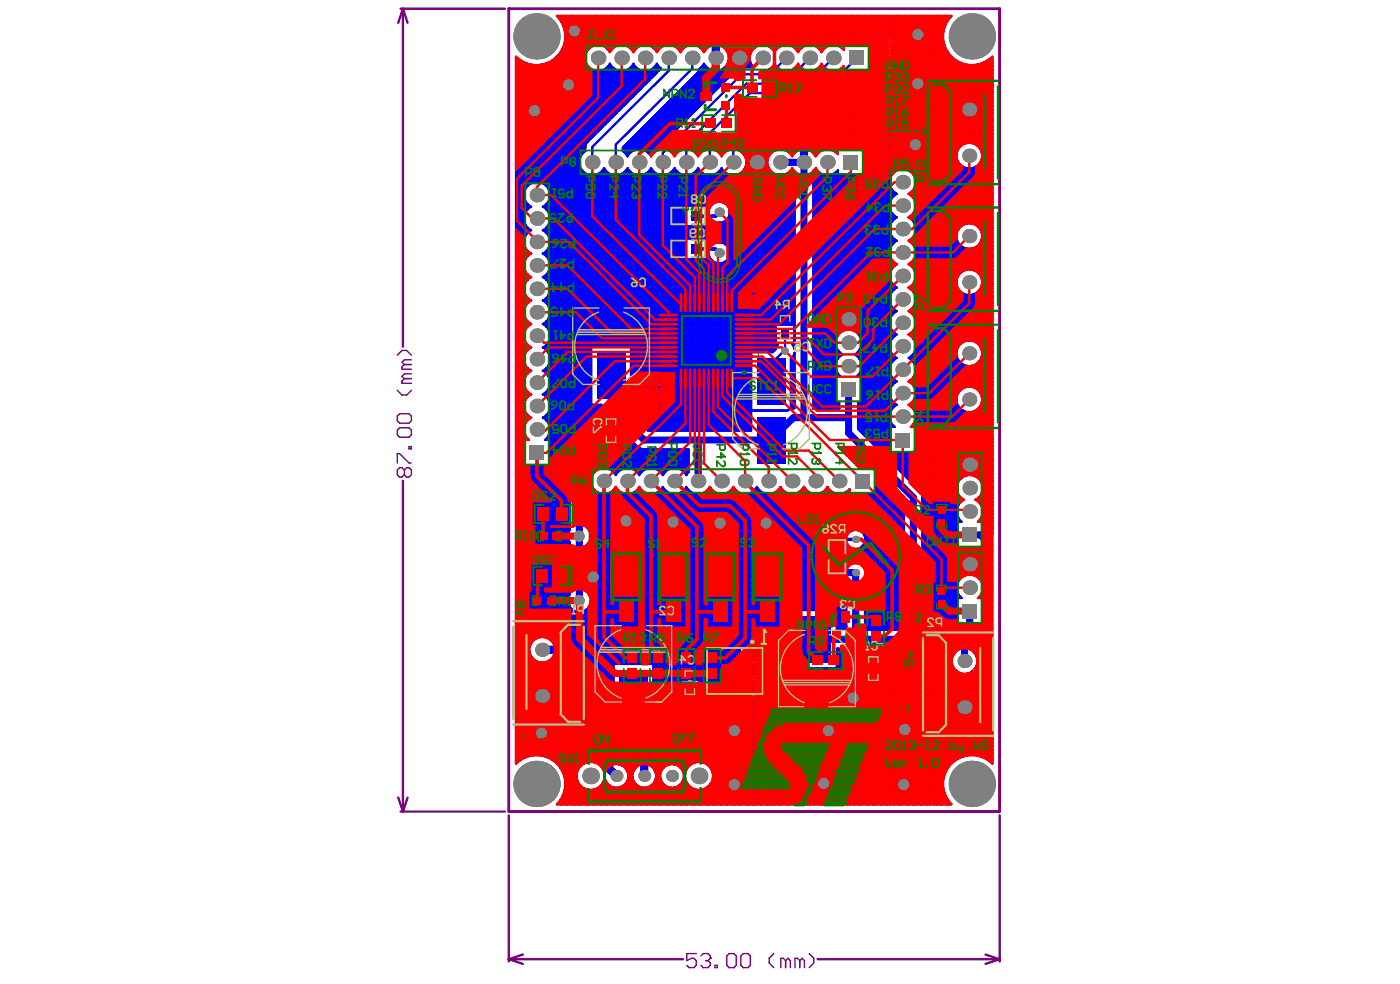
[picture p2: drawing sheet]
<svg xmlns="http://www.w3.org/2000/svg" width="288mm" height="202mm" viewBox="0 0 288 202" stroke-linecap="round" stroke-linejoin="round" font-family="sans-serif">
<path d="M104.6 1.8h100.9v164.9h-100.9z" fill="none" stroke="#800080" stroke-width=".58"/>
<path d="M134.5 59.2h21.5v21.4h-21.5zM144.3 69.9h1.9M145.2 69v1.9" fill="none" stroke="#008000" stroke-width=".21"/>
<g fill="none" stroke="#800080" stroke-width=".21">
<path d="M138.6 63.3h13.3v13.3h-13.3zM111.4 117.1h3.8v2.4h-3.8zM111.7 104.4h3.7v2.4h-3.7zM112.2 117.1v2.4M112.4 104.4v2.4M114.5 117.1v2.4M114.7 104.4v2.4"/>
<circle cx="150.2" cy="74.8" r=".97"/>
</g>
<g fill="none" stroke="#800080" stroke-width=".48">
<path d="M82.4 1.8h21.4M82.8 1.8l1 2.9M82.8 1.8l-.9 2.9M82.8 1.8v69.4M82.8 98.8v67.9M81.9 163.8l.9 2.9M82.4 166.7h21.4M83.8 163.8l-1 2.9M104.6 167.5v30M205.5 167.5v30M104.6 197.1l2.9 .9M104.6 197.1h35.8"/>
<path d="M107.5 196.1l-2.9 1M168.1 197.1h37.4M202.6 196.1l2.9 1M205.5 197.1l-2.9 .9"/>
</g>
<g fill="none" stroke="#800080" stroke-width=".29">
<path d="M81.7 73l1-1h.9l1 1M83.1 77.8l-.4 .5v.4h1.9M83.1 74.9l-.4 .5v.4h1.9M83.1 77.8h1.5M83.1 74.9h1.5M84.6 76.8h-1.5l-.4 .5 .4 .5M84.6 73.9h-1.5l-.4 .5 .4 .5M81.7 85.5l.5-.5h1.9l.5 .5v.9l-.5 .5h-1.9l-.5-.5zM81.7 88.4l.5-.5h1.9l.5 .5v.9l-.5 .5h-1.9l-.5-.5zM81.7 95.1v-1.9h.5l1.9 1.9h.5M81.7 80.2l1 .9h.9l1-.9M83.1 96.6l-.4-.5h-.5l-.5 .5v.9l.5 .5h.5l.4-.5"/>
<path d="M83.1 96.6l.5-.5h.5l.5 .5v.9l-.5 .5h-.5l-.5-.5M83.1 96.6v.9M84.1 91.7h.5v.5h-.5zM143.2 195.9h-2v1.4l1-.4h.5l.5 .4v1l-.5 .5h-1l-.5-.5M144.1 196.4l.5-.5h1l.5 .5v.5M145.1 197.3h.5M145.6 197.3l.5 .5v.5l-.5 .5h-1l-.5-.5M146.1 196.9h.1M146.1 196.9l-.5 .4M147 198.3h.5v.5h-.5zM149.4 196.4l.5-.5h1l.5 .5v1.9l-.5 .5h-1l-.5-.5zM152.3 196.4l.5-.5h1l.5 .5v1.9l-.5 .5h-1l-.5-.5z"/>
<path d="M159.1 195.9l-1 1v.9l1 1M161.5 197.3l-.5-.4h-.4v1.9M161.5 197.3v1.5M161.5 197.3l.5-.4 .5 .4v1.5M164.4 197.3l-.4-.4h-.5v1.9M164.4 197.3v1.5M164.4 197.3l.5-.4 .5 .4v1.5M166.4 195.9l.9 1v.9l-.9 1"/>
</g>
<g fill="none" stroke="#00f" stroke-width=".48">
<path d="M115.2 3.3v.8M130 13.6h.5M130 10.2h.5M134.1 14.2v1.7M134.3 14.1h1.6M134.3 9.7h1.6M134.6 13.8v1.6M134.8 13.6h.6M134.8 10.2h.6M135.1 13.1v1.8M135.6 13.8v.7M139.6 10.2h.6"/>
<path d="M145.1 9.5v.7M148.4 5.4l-2.7 2.6M149.6 10v.7M149.6 13.1v3M120.3 30.2v.9M123.7 35.3h1M128.1 30.3v.8M128.3 30.1v1.1M129.8 28.6v2.6M138.2 35.3h1M143 35.3h1.1M108 55.7v2.4"/>
<path d="M108.5 41.9v1.1M108.5 51.6v1M108.5 56.4v1.1M112.3 41.9v1.1M112.3 51.6v1M112.3 56.4v1.1M112.8 55.7v2.4M145.3 53.1h.8M145.3 42.2v.6h.6M145.3 49v.6h1.8M145.3 42.5h.8M145.9 52.7h-.6v.6"/>
<path d="M147.1 45.9h-1.8v.6M108 75v2.4M108.5 61.2v1.1M108.5 70.8v1.1M108.5 75.7v1M112.3 61.2v1.1M112.3 70.8v1.1M112.3 75.7v1M112.8 75v2.4M107.7 90.3h1M108.5 80.5v1M112.1 90.3h1"/>
<path d="M112.3 80.5v1M122.5 83.2v2.3M123 83.2v2.1M123.5 83.2v2M123.7 83.2v2M125.6 89h2.8M126.1 96.9h1M127.6 83.2v2M127.8 83.2v2M128.3 83.2v2M128.8 83.2v2M129.8 83.2v2.1"/>
<path d="M130.2 96.4h2.5M130.9 96.9h1.1M126.1 100.7h1M130.9 100.7h1.1M145.4 100.7h1.1M150.3 100.7h1M153 136.9v1.9M153.5 136.9v1.9M153.9 136.9v1.8M154.9 136.9v1.7M155.4 136.9v1.8M155.9 136.9v1.9"/>
<path d="M125.7 155.5l1.6 1.5M125.7 149.4h3.3M125.7 148.9h2.9M126.1 148.4h2.2M134.5 158h1.6M134.5 157.6h2.1M134.7 158.5h1.2M134.8 160h1M134.9 159.5h.9M115.2 164.4v.8M115.7 163.5v1.7M123.9 160.9h1"/>
<path d="M134.4 160.9h1.9M134.7 160.5h1.3"/>
</g>
<path d="M130.5 107l-.3 .2M138.2 107l.5 .5" fill="none" stroke="#00f" stroke-width=".97"/>
<path d="M141.8 141.5v.9M154.7 140.7v.5l-1.2 1.2" fill="none" stroke="#00f" stroke-width="1.7"/>
<circle cx="154.2" cy="137.8" r=".48" fill="#00f"/>
<g fill="none" stroke="#00f" stroke-width=".48">
<path d="M106.1 17.9h26M106.1 12.1h.5M106.1 13.1h2.3M106.1 14.5h16.4M106.1 13.6h14.8M106.1 14.1h15.3M106.1 19.4h24.5M106.1 19.8h24M106.1 17h26.9M106.1 17.4h26.5M106.1 18.4h25.5M106.1 18.9h25"/>
<path d="M106.1 16h27.9M106.1 12.6h1.3M106.1 16.5h27.4M106.1 15h28.9M106.1 15.5h28.4M106.5 12v144.4M107 12.4v143.7M107.5 12.7v143.1M108 13v25.9M108.5 13.1v25.1M109 13.2v24.6M109.4 13.3v24.3"/>
<path d="M109.9 13.4v24M110.4 13.4v24M110.9 13.4v24M111.4 13.3v24.3M111.9 13.2v24.6M112.2 13.1h8.4v16.3M112.3 13.1v25.1M112.8 12.9v26M113.3 12.6h7.1M113.3 12.6v118.8M113.8 12.3v119.1M114 12.1h6.3"/>
<path d="M114.3 11.9v119.5M114.6 11.7h5.7M114.8 11.4v120M114.8 3.5h80.6M115 11.2h5.4M115.2 4h79.8M115.2 10.8v120.6M115.4 4.4h79.3M115.6 10.2h5.3M115.7 3.3v1.7M115.7 10v121.4M115.7 4.9h33.5"/>
<path d="M115.8 9.7h5.6M115.9 5.4h32.5M116 9.3h6.5M116.1 5.9h31.8M116.2 6.4h31.2M116.2 8.8h29M116.2 3.3v3.3M116.2 8.4v123M116.2 8.3h29.3M116.3 7.8h29.7M116.3 6.8h30.6M116.3 7.3h30.1"/>
<path d="M116.7 3.3v128.2M117.2 3.3v105.5M117.7 3.3v87M118.2 3.3v86.5M118.6 3.3v86M119.1 3.3v29.5M119.6 3.3v28.4M120.1 3.3v27.9M120.6 3.3v7.4h-5.3M121.1 3.3v6.7M121.1 13.8v15.1M121.5 3.3v6.3"/>
<path d="M121.5 14.2v14.2M122 3.3v6.1M122 14.4v13.5M122.5 3.3v6M122.5 14.5v13M123 3.3v5.9M123 14.6v12.4M123.5 3.3v6M123.5 14.5v12M123.5 14.5h3.8M123.5 9.3h3.8M124 3.3v6.1"/>
<path d="M124 14.4v11.6M124.4 3.3v6.3M124.4 14.2v11.3M124.6 9.7h1.6M124.6 14.1h1.6M124.9 3.3v6.7M124.9 13.8v11.2M125.1 10.2h.6M125.1 13.6h.6M125.4 13.1a2.71 2.71 0 0 0 2.4 1.5 2.71 2.71 0 0 0 2.4-1.5M125.4 10.7a2.71 2.71 0 0 1 2.4-1.5 2.71 2.71 0 0 1 2.4 1.5M125.4 10.7a2.71 2.71 0 0 0-4.1-.9 2.71 2.71 0 0 0 0 4.2 2.71 2.71 0 0 0 4.1-.9"/>
<path d="M125.4 3.3v7.4M125.4 13.1v11.5M125.9 3.3v6.7M125.9 13.8v10.3M126.4 3.3v6.3M126.4 14.2v9.4M126.9 3.3v6.1M126.9 14.4v8.7M127.3 3.3v6M127.3 14.5v8.1M127.8 3.3v5.9M127.8 14.6v7.6"/>
<path d="M128.3 3.3v6M128.3 14.5v7.2M128.4 14.5h3.7M128.4 9.3h3.7M128.8 3.3v6.1M128.8 14.4v6.8M129.3 3.3v6.3M129.3 14.2v6.5M129.4 9.7h1.7M129.4 14.1h1.7M129.8 3.3v6.7M129.8 13.8v6.4"/>
<path d="M130.2 13.1a2.71 2.71 0 0 0 2.5 1.5 2.71 2.71 0 0 0 2.4-1.5l.8 1-15.1 15.1-.4 .4-.1 .6M130.2 10.7a2.71 2.71 0 0 1 2.5-1.5 2.71 2.71 0 0 1 2.4 1.5M130.2 3.3v7.4M130.2 13.1v6.6M130.7 3.3v6.7M130.7 13.8v5.5M131.2 3.3v6.3M131.2 14.2v4.6M131.7 3.3v6.1M131.7 14.4v3.9M132.2 3.3v6M132.2 14.5v3.3"/>
<path d="M132.7 3.3v5.9M132.7 14.6v2.7M133.1 3.3v6M133.1 14.5v2.4M133.2 14.5h2.3M133.2 9.3h3.8M133.6 3.3v6.1M133.6 14.4v2M134.1 3.3v6.3M134.6 3.3v6.7M135.1 10.7a2.71 2.71 0 0 1 2.4-1.5 2.71 2.71 0 0 1 2.4 1.5M135.1 3.3v7.4"/>
<path d="M135.6 3.3v6.7M136 3.3v6.3M136.5 3.3v6.1M137 3.3v6M137.5 11.9v2.6l-15.7 15.7v3.1M137.5 3.3v5.9M138 3.3v6M138.5 3.3v6.1M138.5 19.9v7.3M138.6 19.8h7.3M138.9 3.3v6.3M138.9 19.5v7.2"/>
<path d="M139 19.4h7.3M139.1 9.7h1.6M139.4 3.3v6.7M139.4 19v7.3M139.5 18.9h7.3M139.9 10.7a2.71 2.71 0 0 1 2.4-1.5 2.71 2.71 0 0 1 2.5 1.5M139.9 3.3v7.4M139.9 18.5v7.3M140 18.4h7.3M140.4 3.3v6.7M140.4 18v7.3M140.5 17.9h7.3"/>
<path d="M140.9 3.3v6.3M140.9 17.5v7.3M141 17.4h7.3M141.4 3.3v6.1M141.4 17.1v7.2M141.5 17h7.3M141.8 3.3v6h-3.8M141.8 16.6v7.2M141.9 16.5h7.3M142.3 11.9v2.2l-15.7 15.6v3.6M142.3 3.3v5.9M142.3 16.1v7.3"/>
<path d="M142.4 16h7.3M142.8 3.3v6M142.8 15.6v7.3M142.9 9.3h2.2M142.9 15.5h7.3M143.3 3.3v6.1M143.3 15.1v7.3M143.3 15.1l-15.2 15.2M143.4 15h7.3M143.7 14.5h2.9M143.8 14.2l-.4 .9zM143.8 3.3v6.3"/>
<path d="M143.8 14.2v7.7M143.9 9.7h1.2M143.9 14.1h1.7M144.3 3.3v6.7M144.3 13.8v7.6M144.5 10.2h.5M144.5 13.6h.5M144.8 13.1l-1 1.1M144.8 3.3v7.4M144.8 13.1v7.9M145.1 10.1l-.3 .6M145.2 3.3v5.5"/>
<path d="M145.2 13.8v6.7M145.7 3.3v4.8a2.02 2.02 0 0 0-.6 1.4M145.7 14.2v5.8M146.2 3.3v4.3M146.2 14.4v5.1M146.7 3.3v3.8M146.7 14.5v4.5M147.2 3.3v3.3M147.2 14.6v3.9M147.7 3.3v2.8M147.7 14.5v3.6M147.7 14.5h3.5"/>
<path d="M148.1 3.3v2.3M148.1 14.4v3.2M148.6 3.3v1.9M148.6 14.2v2.9M148.8 14.1h2.9M149.1 3.3v1.6M149.1 13.8v2.8M149.3 10.3l1.4-1.4h28.2l.5 .5v4.5l-.5 .6v-5.3h-5.4v1a2.71 2.71 0 0 0-4.6 .5M149.3 13.6h5.4M149.6 13.1h4.8v.7M149.6 3.3v1.5M149.8 11.2h4.4"/>
<path d="M149.8 12.6h4.4M149.8 4.8l-.7 .2-.7 .4M149.8 9.7h5.4M149.8 4.8h30M149.9 12.1h4.2M149.9 11.7h4.2M150.1 3.3v1.5M150.1 9.5v6.2M150.3 9.3h6M150.6 3.3v1.5M150.6 9v6.2M151 3.3v1.5"/>
<path d="M151 8.9v5.8M151.5 14.3l-16.2 16.1M151.5 3.3v1.5M151.5 8.9v5.3M152 3.3v1.5M152 8.9v5M152.5 13.8l-.6 .1-.4 .3M152.5 3.3v1.5M152.5 8.9v4.9M153 3.3v1.5M153 8.9v4.9M153.5 3.3v1.5"/>
<path d="M153.5 8.9v4.9M153.9 3.3v1.5M153.9 8.9v4.9M154.4 3.3v1.5M154.4 8.9v1.8h-4.8M154.7 10.2l-5.4 .1a2.7 2.7 0 0 1-.7 3.9 2.7 2.7 0 0 1-3.8-1.1M154.9 3.3v1.5M154.9 8.9v1.1M155.4 3.3v1.5M155.4 8.9v.7M155.9 3.3v1.5M155.9 8.9v.5"/>
<path d="M156.4 3.3v1.5M156.8 3.3v1.5M157.3 3.3v1.5M157.4 9.3h3.7M157.8 3.3v1.5M157.8 8.9v.5M158.3 3.3v1.5M158.3 8.9v.7M158.4 9.7h1.7M158.8 3.3v1.5M158.8 8.9v1.1M159 10.2h.6"/>
<path d="M159.3 10.7a2.7 2.7 0 0 0-4-1 2.7 2.7 0 0 0-.4 4.1h-2.4M159.3 10.7a2.71 2.71 0 0 1 2.4-1.5 2.71 2.71 0 0 1 2.4 1.5M159.3 3.3v1.5M159.3 8.9v1.8M159.7 3.3v1.5M159.7 8.9v1.1M160.2 3.3v1.5M160.2 8.9v.7M160.7 3.3v1.5M160.7 8.9v.5M161.2 3.3v1.5M161.7 11.9l-3.4 3.4h-5.8l-16.2 16.1v1.9"/>
<path d="M161.7 3.3v1.5M162.2 3.3v1.5M162.2 9.3h3.8M162.6 3.3v1.5M162.6 8.9v.5M163.1 3.3v1.5M163.1 8.9v.7M163.3 9.7h1.6M163.6 3.3v1.5M163.6 8.9v1.1M163.8 10.2h.6M164.1 10.7a2.71 2.71 0 0 1 2.4-1.5 2.71 2.71 0 0 1 2.4 1.5"/>
<path d="M164.1 3.3v1.5M164.1 8.9v1.8M164.6 3.3v1.5M164.6 8.9v1.1M165.1 3.3v1.5M165.1 8.9v.7M165.5 3.3v1.5M165.5 8.9v.5M166 3.3v1.5M166.5 11.9l-5.3 5.3h-7.7l-12.4 12.3v3.8M166.5 3.3v1.5M167 3.3v1.5"/>
<path d="M167 9.3h3.8M167.5 3.3v1.5M167.5 8.9v.5M168 3.3v1.5M168 8.9v.7M168.1 9.7h1.7M168.4 3.3v1.5M168.4 8.9v1.1M168.6 10.2h.6M168.9 3.3v1.5M168.9 8.9v1.8M169.4 3.3v1.5"/>
<path d="M169.4 8.9v1.1M169.9 3.3v1.5M169.9 8.9v.7M170.2 19.8h3.3M170.4 3.3v1.5M170.4 8.9v.5M170.4 19.7v3.3M170.7 19.4h3.3M170.9 3.3v1.5M170.9 19.2v3.3M171.2 18.9h3.3M171.4 11.9l-7.3 7.2h-9.9l-8.2 8.2v6"/>
<path d="M171.4 3.3v1.5M171.4 18.7v3.3M171.7 18.4h3.3M171.8 3.3v1.5M171.8 18.3v3.2M171.9 9.3h1.6M172.2 17.9h3.3M172.3 3.3v1.5M172.3 8.9v.5M172.3 17.8v3.2M172.7 17.4h3.2M172.8 3.3v1.5"/>
<path d="M172.8 8.9v.7M172.8 17.3v3.3M172.9 9.7h.6M173.1 17h3.3M173.3 3.3v1.5M173.3 8.9v1.1M173.3 16.8v3.3M173.6 16.5h3.3M173.8 3.3v1.5M173.8 16.3v3.3M174.1 16h3.3M174.3 3.3v1.5"/>
<path d="M174.3 15.8v3.3M174.6 15.5h3.3M174.7 3.3v1.5M174.7 15.4v3.2M175.1 15h3.3M175.2 3.3v1.5M175.2 14.9v3.3M175.7 3.3v1.5M175.7 14.6v3.1M176.2 3.3v1.5M176.2 14.6v2.6M176.2 11.9l-9.2 9.1h-6.5l-9.7 9.7v2.6"/>
<path d="M176.7 3.3v1.5M176.7 14.6v2.1M177.2 3.3v1.5M177.2 14.6v1.6M177.6 3.3v1.5M177.6 14.6v1.2M178.1 3.3v1.5M178.1 14.6v.7M178.6 3.3v1.5M178.9 10.2h.5M178.9 9.7h.5M178.9 12.1h.5"/>
<path d="M178.9 13.1h.5M178.9 13.6h.5M178.9 10.7h.5M178.9 11.2h.5M178.9 11.7h.5M178.9 12.6h.5M179.1 3.3v1.5M179.1 9v5.3M179.3 19.8h24.7M179.6 3.3v1.5M179.6 19.6v71.7M179.8 4.8a2.04 2.04 0 0 1 1.5 .6"/>
<path d="M179.8 19.4h24.2M180.1 3.3v1.5M180.1 19.1v72.6M180.3 18.9h23.7M180.5 4.9h13.9M180.5 3.3v1.6M180.5 18.6v73.6M180.8 18.4h23.2M181 3.3v1.9M181 18.2v74.5M181.3 17.9h22.7M181.3 5.4l1.7 1.7"/>
<path d="M181.3 5.4h12.9M181.5 3.3v2.3M181.5 17.7v75.5M181.7 17.4h22.3M181.7 5.9h12.4M182 3.3v2.8M182 17.2v76.5M182.2 17h21.8M182.2 6.4h11.7M182.5 3.3v3.3M182.5 16.7v77.4M182.7 16.5h21.3"/>
<path d="M182.7 6.8h11.2M182.9 7.1a2.02 2.02 0 0 1 .6 1.4M183 3.3v3.8M183 16.2v20.7M183 16.2l-15.6 15.5M183.2 16h20.8M183.2 7.3h10.6M183.4 3.3v4.6M183.4 15.5v20.3M183.4 15.5h20.6M183.4 7.8h10.4M183.5 14.8a2.02 2.02 0 0 1-.6 1.4"/>
<path d="M183.5 15h20.5M183.5 8.3h10.4M183.6 10.2h10.9M183.6 9.7h10.7M183.6 12.1h12.5M183.6 13.1h14.3M183.6 14.5h20.4M183.6 13.6h20.4M183.6 14.1h20.4M183.6 9.3h10.5M183.6 10.7h11.2M183.6 11.2h11.5"/>
<path d="M183.6 11.7h12M183.6 12.6h13.2M183.6 8.5v6.3M183.6 8.8h10.4M183.9 3.3v32M184.4 3.3v31.7M184.9 3.3v31.5M185.4 3.3v31.4M185.9 3.3v31.4M186.3 3.3v31.5M186.8 3.3v31.7M187.3 3.3v32"/>
<path d="M187.8 3.3v32.5M188.3 3.3v33.6M188.8 3.3v97.1M189.2 3.3v97.6M189.7 3.3v126.1h7.8v-1.2h-.8v-5.4h1a2.7 2.7 0 0 1-.3-3.9 2.7 2.7 0 0 1 3.9 0v-6.3h-4.6v-5.4h1a2.69 2.69 0 0 1 .5-4.5 2.7 2.7 0 0 1-.2-4.7 2.7 2.7 0 0 1 4.1 2.3M190.2 3.3v126.1M190.7 3.3v126.1M191.2 3.3v126.1M191.7 3.3v126.1M192.1 3.3v126.1M192.6 3.3v126.1M193.1 3.3v126.1"/>
<path d="M193.6 3.3v126.1M194.1 3.3v2.5M194.1 9.1v120.3M194.6 3.3v1.3M194.6 10.3v119.1M195 3.3v.6M195 11v118.4M195.5 11.6v117.8M195.6 3.3h-81.1a5.9 5.9 0 0 1 0 8.4 5.9 5.9 0 0 1-8.4 0v145.1a5.9 5.9 0 0 1 8.4 0 5.9 5.9 0 0 1 0 8.4h81.1M195.6 3.3a5.9 5.9 0 0 0 0 8.4 5.9 5.9 0 0 0 8.4 0v97.9l-1.1-1.1M196 12v117.4M196.5 12.4v117"/>
<path d="M197 12.7v18M197.5 12.9v17.2M198 13.1v16.6M198.4 13.2v16.3M198.9 13.3v16M199.4 13.4v15.9M199.9 13.4v16M200.4 13.4v16.1M200.9 13.3v16.5M201.3 13.2v17M201.7 13.1h2.3M201.8 13.1v18"/>
<path d="M202.3 12.9v95.2M203.3 12.3v96.5M203.5 12.1h.5M203.8 11.9v97.4M204 12.6h-1.2v95.8M106.1 35.3h13.8M106.1 30.9h14.2M106.1 31.4h13.8M106.1 21.8h22.1M106.1 35.7h14.5v51.7M106.1 37.7h3.1M106.1 38.1h2.4"/>
<path d="M106.1 38.6h2M106.1 39.1h1.8M106.1 24.7h19.2M106.1 25.1h18.7M106.1 25.6h18.2M106.1 26.1h17.8M106.1 26.6h17.3M106.1 20.8h23.1M106.1 21.3h22.6M106.1 22.3h21.6M106.1 22.7h21.1M106.1 23.2h20.7"/>
<path d="M106.1 23.7h20.2M106.1 32.4h13.2M106.1 32.8h13M106.1 33.8h13M106.1 34.3h13.2M106.1 33.3h13M106.1 34.8h13.4M106.1 29.5h14.4M106.1 30.4h14.2M106.1 30h14.2M106.1 39.6h1.7M106.1 20.3h23.6"/>
<path d="M106.1 24.2h19.7M106.1 31.9h13.4M106.1 28.5h15.3M106.1 29h14.9M106.1 27.1h16.8M106.1 27.6h16.3M106.1 36.7h57.3M106.1 36.2h57.3M106.1 37.2h57.3M106.1 28h15.8M111.6 37.7h51.8M112.3 38.1h51.1"/>
<path d="M112.7 38.6h50.7M112.9 39.1h50.5M113.1 39.6h50.3M119.1 33.9v55M119.6 34.9v53.5M120.1 35.4v52.5M120.3 31.1a2.7 2.7 0 0 0-.3 4.2 2.7 2.7 0 0 0 4.2-.8 2.71 2.71 0 0 0 2.4 1.5 2.71 2.71 0 0 0 2.4-1.5 2.71 2.71 0 0 0 2.5 1.5 2.71 2.71 0 0 0 2.4-1.5 2.71 2.71 0 0 0 2.4 1.5 2.71 2.71 0 0 0 2.4-1.5 2.71 2.71 0 0 0 2.4 1.5 2.71 2.71 0 0 0 2.4-1.5 2.71 2.71 0 0 0 2.5 1.5 2.71 2.71 0 0 0 2.4-1.5 2.71 2.71 0 0 0 3 1.5 2.71 2.71 0 0 0 2.1-2.7M121.1 35.9v51M121.5 36v50.4M122 36v35.1M122.5 35.9v35.2M123.5 35.4v35.7"/>
<path d="M124 34.9v36.2M124.4 34.9v36.2M124.9 35.4v35.7M125.9 35.9v35.2M126.4 36v35.1M126.9 36v35.1M127.3 35.9v35.2M128.1 30.4h7.1M128.3 35.4v35.7M128.4 30h7.3M128.5 35.3h1.1M128.5 31.4h1.1"/>
<path d="M128.8 29.6v2.1M128.8 34.9v36.2M128.9 29.5h7.3M129.3 29.1v2.6M129.3 34.9v36.2M129.4 29h7.3M129.8 35.4v47.8h-2.2M129.9 28.5h7.3M130.2 28.1v2.8h-2.1M130.3 28h7.3M130.7 27.6v3.1M130.7 35.9v50.1"/>
<path d="M130.8 27.6h7.3M131.2 27.2v3.4M131.2 36v50.4M131.3 27.1h7.3M131.7 26.7v3.9M131.7 36v50.9M131.8 26.6h7.3M132.2 26.2v4.5M132.2 35.9v51.5M132.3 26.1h7.3M132.7 25.7v5.2h2.2M132.8 25.6h7.3"/>
<path d="M133.1 25.2v6M133.1 35.4v53M133.2 25.1h7.3M133.3 35.3h1.1M133.3 31.4h1.1M133.6 24.8v6.9M133.6 34.9v53.6M133.7 24.7h7.3M134.1 24.3v7.4M134.1 34.9v53.6M134.2 24.2h7.3M134.6 23.8v7.4"/>
<path d="M134.6 35.4v53.1M134.7 23.7h7.3M135.1 23.3v7.3M135.2 23.2h7.3M135.3 30.4l-.4 .6-.6 .5-.4 .6a2.71 2.71 0 0 0-2.4-1.5 2.71 2.71 0 0 0-2.5 1.5l-.9-1M135.6 22.8v7.3M135.6 35.9v52.6M135.7 22.7h7.3M136 22.3v7.3M136 36v52.5M136.1 22.3h7.3M136.5 21.9v7.2"/>
<path d="M136.5 36v52.5M136.6 21.8h7.3M137 21.4v7.3M137 35.9v52.6M137.1 21.3h7.3M137.5 20.9v7.3M137.6 20.8h7.3M138 20.4v7.3M138 35.4v53.1M138.1 20.3h7.3M138.5 34.9v53.6M138.9 34.9v53.6"/>
<path d="M139.4 35.4v53.1M140.4 35.9v52.6M140.9 36v6.2M141.4 36v6.2M141.8 35.9v6.3M142.8 35.4v6.8M143.3 34.9v7.3M143.8 34.9v7.3M144.3 35.4v6.8M145.2 35.9v6.3M145.7 36v6.8M146.2 36v6.2"/>
<path d="M146.7 35.9v5.9M147.7 35.4v6.1M147.8 35.3h1.1M148.1 34.9v6.6M148.6 34.9v6.7M149.1 35.4v6.4M150.1 35.9v52.6M150.6 36v52.5M151 36v52.5M151.5 35.9v52.6M152.4 31.1a2.69 2.69 0 0 1 1.1 2.2M152.5 35.4v53.1"/>
<path d="M152.7 35.3h5.9M152.7 31.4h5.9M153 30.5v1.2M153 34.9v53.6M153.1 34.8h5.1M153.1 30.4h10.2M153.1 31.9h5.1M153.3 32.4h4.7M153.3 34.3h4.7M153.5 30.1v2.7M153.5 33.9v54.6M153.5 32.8h4.3"/>
<path d="M153.5 33.8h4.3M153.5 33.3h4.3M153.6 30h9.9M153.9 29.6v58.9M154.4 29.1v59.4h-21.2l-2.7-2.7M154.5 29h9.8M154.9 28.6v43.7M155 28.5h9.8M155.4 28.1v44.2M155.5 28h9.8M155.9 27.6v44.7M156 27.6h9.8"/>
<path d="M156.4 27.2v45.1M156.5 27.1h9.8M156.8 26.7v45.6M156.9 26.6h9.9M157.3 26.2v46.1M157.4 26.1h9.8M157.8 25.7v7.1M157.8 33.9v38.4M157.9 25.6h9.8M158.3 25.2v6.5M158.3 34.9v37.4M158.4 25.1h9.8"/>
<path d="M158.8 24.8v6.4M158.8 35.4v36.9M158.9 24.7h9.8M159.3 24.3v6.6h-6.7M159.4 24.2h9.8M159.7 23.8v6.9M159.7 35.9v30.8M159.8 23.7h9.9M160.2 23.3v7.3M160.2 36v30.7M160.3 23.2h9.8M160.7 22.8v7.8"/>
<path d="M160.7 36v30.7M160.8 22.7h9.8M161.2 22.5v8.2M161.2 35.9v30.8M161.7 22.5v8.4h1.6a2.02 2.02 0 0 1 .6-1.4M162.2 22.5v8.7M162.2 35.4v31.3M162.4 35.3h1v36.4l-.5-.9M162.4 31.4h.9M162.4 31.4a2.7 2.7 0 0 0-3.9 0 2.7 2.7 0 0 0 0 3.8 2.7 2.7 0 0 0 3.9 .1M162.6 22.5v8.9M162.6 35.3v31.4"/>
<path d="M163.1 22.5v8.9M163.1 35.3v31.4M163.4 35.7h-1.7v31M163.6 22.5v7.3M164.1 22.5v6.7M164.6 22.5v6.3M165.1 22.5v5.8M165.5 22.5v5.3M166 22.5v4.8M166.5 22.5v4.3M167 22.5l.6-.1 .4-.3-.4 .3zM167 22.5v3.8"/>
<path d="M167 22.5h-6l-8.6 8.7M167.2 35.3h1.1M167.2 35.7h1.7v48.2M167.2 37.7h15.7M167.2 38.1h15.8M167.2 38.6h16M167.2 39.1h16.3M167.2 39.6h16.8M167.2 36.7h15.8M167.2 36.2h16M167.2 37.2h15.7M167.4 31.7l.3 .4a2.73 2.73 0 0 1 4.6-.5v-1h5.4v5.4h-5.4v-1a2.71 2.71 0 0 1-4.6-.5l-.5 .7v48.7h5.4v-1.2h-.8v-5.4h1a2.7 2.7 0 0 1 .5-4.5"/>
<path d="M167.5 22.4v3.5M167.5 34.9v49M167.7 31.4h.6M167.8 22.3h3.3M168 22.1v3.3M168 31.2v.5M168 34.9v49M168 22.1l7.5-7.5h3.3l-14.9 14.9h-9.9M168.3 21.8h3.3M168.4 21.6v3.3M168.4 30.7v.5M168.4 35.4v48.5"/>
<path d="M168.7 30.4h28.4M168.8 21.3h3.3M168.9 30.2v.7h-.7M168.9 21.1v3.3M169.2 30h28.4M169.3 20.8h3.3M169.4 20.7v3.2M169.4 29.7v1M169.4 35.9v48M169.7 29.5h28.7M169.8 20.3h3.2M169.9 20.2v3.3"/>
<path d="M169.9 29.2v1.4M169.9 36v47.9M170.1 29h33.9M170.4 28.8v1.8M170.4 36v47.9M170.6 28.5h33.4M170.9 28.3v2.4M170.9 35.9v48M171.1 28h32.9M171.4 27.8v3.1h.9M171.6 27.6h32.4M171.8 27.3v3.9"/>
<path d="M171.8 35.4v34.5M172.1 27.1h31.9M172.3 35.7h-.9v48.2M172.3 26.8v3.8M172.3 36v32.8M172.6 26.6h31.4M172.8 26.3v4.3M172.8 36v32.3M173 26.1h31M173.3 25.9v4.7M173.3 36v32h-6.1M173.5 25.6h30.5"/>
<path d="M173.8 25.4v5.2M173.8 36v31.8M174 25.1h30M174.3 24.9v5.7M174.3 36v31.7M174.5 24.7h29.5M174.7 24.4v6.2M174.7 36v31.7M175 24.2h29M175.2 23.9v6.7M175.2 36v31.8M175.5 23.7h28.5"/>
<path d="M175.7 36v32h7.8M175.7 23.5v7.1M175.9 23.2h28.1M176.2 23v7.6M176.2 36v32.3M176.4 22.7h27.6M176.7 22.5v8.1M176.7 36v32.8M176.9 22.3h27.1M177.2 22v8.6M177.2 36v33.9M177.4 21.8h26.6"/>
<path d="M177.6 21.5v9.1M177.6 36v53.3M177.7 35.3h6.3M177.7 30.9h19.1M177.7 31.4h19M177.7 35.7h5.8M177.7 32.4h19M177.7 32.8h19.1M177.7 33.8h19.7M177.7 34.3h20.3M177.7 33.3h19.3M177.7 34.8h7.4"/>
<path d="M177.7 31.9h18.9M177.9 21.3h26.1M178.1 21v68.8M178.4 20.8h25.6M178.6 20.6v69.7M178.8 20.3h25.2M179.1 20.1v70.7M183 38v3.7M183.4 39v1.6M183.5 35.7a2.7 2.7 0 0 1 4.2 0 2.7 2.7 0 0 1-.9 4.1 2.69 2.69 0 0 1 1.5 2.4 2.69 2.69 0 0 1-1.5 2.4 2.69 2.69 0 0 1 1.5 2.5 2.69 2.69 0 0 1-1.5 2.4 2.69 2.69 0 0 1 1.5 2.4 2.69 2.69 0 0 1-1.5 2.4 2.69 2.69 0 0 1 1.5 2.4 2.69 2.69 0 0 1-1.5 2.4 2.69 2.69 0 0 1 1.5 2.4 2.69 2.69 0 0 1-1.5 2.4 2.69 2.69 0 0 1 1.5 2.4 2.69 2.69 0 0 1-1.5 2.4 2.69 2.69 0 0 1 1.5 2.4 2.69 2.69 0 0 1-1.5 2.4 2.69 2.69 0 0 1 1.5 2.4 2.69 2.69 0 0 1-1.5 2.5 2.69 2.69 0 0 1 1.5 2.4 2.69 2.69 0 0 1-1.5 2.4 2.69 2.69 0 0 1 .5 4.5h1v5.4h-5.4v-5.4h1a2.7 2.7 0 0 1 .5-4.5 2.69 2.69 0 0 1-1.5-2.4 2.69 2.69 0 0 1 1.5-2.4 2.69 2.69 0 0 1-1.5-2.5 2.69 2.69 0 0 1 1.5-2.4 2.69 2.69 0 0 1-1.5-2.4 2.69 2.69 0 0 1 1.5-2.4 2.69 2.69 0 0 1-1.5-2.4 2.69 2.69 0 0 1 1.5-2.4 2.69 2.69 0 0 1-1.5-2.4 2.69 2.69 0 0 1 1.5-2.4 2.69 2.69 0 0 1-1.5-2.4 2.69 2.69 0 0 1 1.5-2.4 2.69 2.69 0 0 1-1.5-2.4 2.69 2.69 0 0 1 1.5-2.4 2.69 2.69 0 0 1-1.5-2.4 2.69 2.69 0 0 1 1.5-2.5 2.69 2.69 0 0 1-1.5-2.4 2.69 2.69 0 0 1 1.5-2.4 2.69 2.69 0 0 1-.9-4.1zM183.9 39.5v.6M186.2 34.8h17.8"/>
<path d="M187.2 35.3h16.8M187.2 39.6h16.8M187.3 39.5v.6M187.7 35.7h16.3M187.7 39.1h16.3M187.8 39v1.6M188 38.6h16M188 36.2h16M188.2 38.1h15.8M188.2 36.7h15.8M188.3 38v3.7M188.3 37.7h15.7"/>
<path d="M188.3 37.2h15.7M197 33.3v13.9M197.5 33.9v12.7M198 34.2v12M198.4 34.5v11.5M198.9 34.6v11.2M199.4 34.6v11.2M199.9 34.5v11.4M200.2 29.5h3.8M200.4 34.4v11.6M200.6 34.3h3.4M200.9 34.1v12.2h3.1"/>
<path d="M201 30h3M201.2 33.8h2.8M201.3 33.7v13.1M201.5 30.4h2.5M201.6 33.3h2.4M201.8 30.9h2.2M201.8 32.8v14.8M201.8 32.8h2.2M201.9 31.4h2.1M201.9 32.4h2.1M202 31.9h2M106.1 59.8h1.7"/>
<path d="M106.1 59.3h1.6M106.1 56h2M106.1 56.4h2.4M106.1 56.9h3.1M106.1 57.4h2.4M106.1 57.9h2M106.1 55.5h1.8M106.1 58.4h1.8M106.1 51.6h2.4M106.1 52.1h3.1M106.1 52.6h2.4M106.1 53.1h2"/>
<path d="M106.1 53.6h1.8M106.1 54h1.7M106.1 54.5h1.6M106.1 47.8h2.4M106.1 48.3h2M106.1 48.7h1.8M106.1 49.2h1.7M106.1 50.2h1.7M106.1 49.7h1.6M106.1 50.7h1.8M106.1 43.9h1.8M106.1 44.4h1.7"/>
<path d="M106.1 45.4h1.7M106.1 45.8h1.8M106.1 44.9h1.6M106.1 46.8h2.4M106.1 46.3h2M106.1 40.6h1.7M106.1 41h1.8M106.1 40.1h1.6M106.1 42h2.4M106.1 42.5h3.1M106.1 41.5h2M106.1 43h2.4"/>
<path d="M106.1 51.1h2M106.1 55h1.7M106.1 58.9h1.7M106.1 43.4h2M106.1 47.3h3.1M108 41.3v2.4M108 46.1v2.4M108 50.9v2.4M108.5 46.8v1M109.2 52.1a2.69 2.69 0 0 0-1.5 2.4 2.69 2.69 0 0 0 1.5 2.4M109.2 56.9a2.69 2.69 0 0 0-1.5 2.4 2.69 2.69 0 0 0 1.5 2.4M109.2 42.5a2.69 2.69 0 0 0-1.5 2.4 2.69 2.69 0 0 0 1.5 2.4"/>
<path d="M109.2 47.3a2.69 2.69 0 0 0-1.5 2.4 2.69 2.69 0 0 0 1.5 2.4M111.6 56.9h51.8M111.6 52.1h29.2M111.6 42.5h29.2M111.6 47.3h51.8M112.3 56.4h51.1M112.3 57.4h51.1M112.3 51.6h28.5M112.3 52.6h28.5M112.3 47.8h51.1M112.3 46.8h51.1M112.3 42h34.1"/>
<path d="M112.3 43h28.5M112.3 46.8v1M112.7 56h50.7M112.7 57.9h50.7M112.7 53.1h28.1M112.7 48.3h50.7M112.7 46.3h28.1M112.7 41.5h34.6M112.7 51.1h28.1M112.7 43.4h28.1M112.8 41.3v2.4M112.8 46.1v2.4"/>
<path d="M112.8 50.9v2.4M112.9 55.5h50.5M112.9 58.4h50.5M112.9 53.6h33.5M112.9 48.7h50.5M112.9 50.7h27.9M112.9 43.9h27.9M112.9 45.8h27.9M112.9 41h50.5M113.1 59.8h50.3M113.1 54h34.2M113.1 49.2h27.7"/>
<path d="M113.1 50.2h27.7M113.1 44.4h27.7M113.1 45.4h27.7M113.1 40.6h50.3M113.1 55h50.3M113.1 58.9h50.3M113.1 59.3a2.7 2.7 0 0 1-1.5 2.4 2.7 2.7 0 0 1 1.5 2.4M113.1 49.7a2.7 2.7 0 0 1-1.5 2.4 2.7 2.7 0 0 1 1.5 2.4M113.1 40.1a2.7 2.7 0 0 1-1.5 2.4 2.7 2.7 0 0 1 1.5 2.4M113.1 54.5a2.7 2.7 0 0 1-1.5 2.4 2.7 2.7 0 0 1 1.5 2.4M113.1 44.9a2.7 2.7 0 0 1-1.5 2.4 2.7 2.7 0 0 1 1.5 2.4M113.1 40.1a2.7 2.7 0 0 0-4.1-2.3 2.7 2.7 0 0 0 .2 4.7"/>
<path d="M113.1 59.3h50.3M113.1 54.5h50.3M113.1 49.7h27.7M113.1 44.9h27.7M113.1 40.1h50.3M140.9 46.5v2.5M140.9 53.3v35.2M141.4 46.5v2.5M141.4 53.3v35.2M141.8 46.5v2.5M141.8 53.3v35.2M142.3 42.2v-6.5h2.5v6.5"/>
<path d="M142.3 46.5v2.5M142.3 53.3v35.2M142.8 46.5v2.5M142.8 53.3v35.2M143.3 46.5v2.5M143.3 53.3v35.2M143.8 46.5v2.5M143.8 53.3v35.2M144.3 46.5v2.5M144.3 53.3v35.2M144.8 46.5v2.5M144.8 53.3v35.2"/>
<path d="M145.2 46.5v2.5M145.2 53.3v35.2M145.3 49.2h18.1M145.3 46.3h18.1M145.3 49h-4.5v4.3h4.5M145.3 42.2h-4.5v4.3h4.5M145.7 45.9v3.7M145.7 52.7v35.8M145.9 42.8a2.18 2.18 0 0 1 3.8-.4 2.18 2.18 0 0 1-1.9 3.4l-.7 .1M146.2 45.9v3.7M146.2 53.3v35.2M146.7 45.9v3.7"/>
<path d="M146.7 53.7v34.8M147.1 49.6l.8 .2M147.2 41.6v-5.9h2.4v6.5M147.2 45.9v3.7M147.2 54v34.5M147.7 54.1v34.4M147.7 49.7h15.7M147.9 49.8a2.17 2.17 0 0 1 1.8 3.4 2.17 2.17 0 0 1-3.8-.5M148.1 45.8v4M148.1 54.1v34.4M148.5 54h14.9M148.5 41.5h14.9"/>
<path d="M148.6 45.7v4.2M148.6 54v34.5M149.1 45.4v4.7M149.1 53.7v34.8M149.2 50.2h14.2M149.2 45.4h14.2M149.3 53.6h14.1M149.3 42h14.1M149.6 45v5.6M149.6 53.3v35.2M149.6 50.7h13.8M149.6 44.9h13.8"/>
<path d="M149.7 53.1h13.7M149.7 42.5h13.7M149.9 44.4h13.5M149.9 51.1h13.5M150 52.6h13.4M150 43h13.4M150.1 51.6h13.3M150.1 52.1h13.3M150.1 43.9h13.3M150.1 43.4h13.3M163.4 45.8h-15.7v3.9M167.2 59.8h16.3"/>
<path d="M167.2 59.3h16.8M167.2 56h15.8M167.2 56.4h15.7M167.2 56.9h15.7M167.2 57.4h15.8M167.2 57.9h16M167.2 55.5h16M167.2 58.4h16.3M167.2 51.6h15.7M167.2 52.1h15.7M167.2 52.6h15.8M167.2 53.1h16"/>
<path d="M167.2 53.6h16.3M167.2 54h16.8M167.2 54.5h16.8M167.2 47.8h15.8M167.2 48.3h16M167.2 48.7h16.3M167.2 49.2h16.8M167.2 50.2h16.3M167.2 49.7h16.8M167.2 50.7h16M167.2 43.9h16.3M167.2 44.4h16.8"/>
<path d="M167.2 45.4h16.3M167.2 45.8h16M167.2 44.9h16.8M167.2 46.8h15.7M167.2 46.3h15.8M167.2 40.6h16.3M167.2 41h16M167.2 40.1h16.8M167.2 42h15.7M167.2 42.5h15.7M167.2 41.5h15.8M167.2 43h15.8"/>
<path d="M167.2 51.1h15.8M167.2 55h16.3M167.2 58.9h16.8M167.2 43.4h16M167.2 47.3h15.7M183 42.8v3.7M183 47.6v3.7M183 52.4v3.8M183 57.2v3.8M183.4 43.8v1.7M183.4 48.6v1.7M183.4 53.5v1.6"/>
<path d="M183.4 58.3v1.6M183.9 44.4v.5M183.9 49.2v.5M183.9 54v.6M183.9 58.8v.6M187.2 59.3h9.8M187.2 54h16.8M187.2 54.5h16.8M187.2 49.2h9.5M187.2 49.7h9.7M187.2 44.4h16.8M187.2 44.9h16.8"/>
<path d="M187.2 40.1h16.8M187.2 58.9h9.6M187.3 44.4v.5M187.3 49.2v.5M187.3 54v.6M187.3 58.8v.6M187.7 59.8h9.7M187.7 58.4h9M187.7 53.6h16.3M187.7 48.7h8.9M187.7 50.2h9.6M187.7 43.9h16.3"/>
<path d="M187.7 45.4h16.3M187.7 40.6h16.3M187.7 55h16.3M187.8 43.8v1.7M187.8 48.6v1.7M187.8 53.5v1.6M187.8 58.3v1.6M188 57.9h8.6M188 55.5h10.4M188 53.1h16M188 48.3h8.6M188 50.7h9.8"/>
<path d="M188 45.8h11M188 41h16M188 43.4h16M188.2 56h9.4M188.2 57.4h8.5M188.2 52.6h15.8M188.2 47.8h8.5M188.2 46.3h9.6M188.2 41.5h15.8M188.2 43h15.8M188.2 51.1h15.8M188.3 42.8v3.7"/>
<path d="M188.3 47.6v3.7M188.3 52.4v3.8M188.3 57.2v3.8M188.3 56.4h8.8M188.3 56.9h8.5M188.3 51.6h15.7M188.3 52.1h15.7M188.3 46.8h8.9M188.3 42h15.7M188.3 42.5h15.7M188.3 47.3h8.6M197 49.8v6.9"/>
<path d="M197 59.3v12M197.5 50.4v5.7M197.5 59.9v10.7M198 50.8v4.9M198.4 51v4.5M198.9 51.1v4.2M199.4 51.1v4.2M199.5 45.8h4.5M199.9 51v4.4M200.2 55.5h3.8M200.4 50.9v4.6M200.8 50.7h3.2"/>
<path d="M200.9 50.6v5.2M201 56h3M201.2 59.8h2.8M201.3 59.7v11.1M201.4 46.8h2.6M201.5 56.4h2.5M201.6 59.3h2.4M201.7 49.7h2.3M201.7 47.3h2.3M201.8 56.9h2.2M201.8 49.4v7.7M201.8 58.8v12.9"/>
<path d="M201.8 58.9h2.2M201.9 47.8h2.1M201.9 49.2h2.1M201.9 57.4h2.1M201.9 58.4h2.1M202 57.9h2M202 48.3h2M202 48.7h2M204 50.2h-2.7v6.1M106.1 78.6h1.6M106.1 79.1h1.7M106.1 79.6h1.8"/>
<path d="M106.1 74.7h1.8M106.1 75.2h2M106.1 75.7h2.4M106.1 76.7h2.4M106.1 77.1h2M106.1 76.2h3.1M106.1 77.6h1.8M106.1 73.8h1.6M106.1 74.3h1.7M106.1 78.1h1.7M106.1 70.9h2.4M106.1 71.4h3.1"/>
<path d="M106.1 71.9h2.4M106.1 72.3h2M106.1 72.8h1.8M106.1 73.3h1.7M106.1 67h2.4M106.1 67.5h2M106.1 68h1.8M106.1 68.5h1.7M106.1 69h1.6M106.1 69.4h1.7M106.1 69.9h1.8M106.1 65.6h2"/>
<path d="M106.1 66.1h2.4M106.1 63.2h1.8M106.1 63.7h1.7M106.1 64.6h1.7M106.1 65.1h1.8M106.1 64.1h1.6M106.1 60.8h2M106.1 61.3h2.4M106.1 61.7h3.1M106.1 62.2h2.4M106.1 60.3h1.8M106.1 66.6h3.1"/>
<path d="M106.1 70.4h2M106.1 62.7h2M108 60.5v2.4M108 65.4v2.4M108 70.2v2.4M108 79.8v2.4M108.5 66v1.1M109.2 71.4a2.69 2.69 0 0 0-1.5 2.4 2.69 2.69 0 0 0 1.5 2.4M109.2 66.6a2.69 2.69 0 0 0-1.5 2.4 2.69 2.69 0 0 0 1.5 2.4M109.2 76.2a2.69 2.69 0 0 0-1.5 2.4 2.69 2.69 0 0 0 1.5 2.4M109.2 61.7a2.69 2.69 0 0 0-1.5 2.4 2.69 2.69 0 0 0 1.5 2.5M111.6 76.2h9.9"/>
<path d="M111.6 71.4h9.9M111.6 61.7h51.8M111.6 66.6h51.8M112.3 75.7h9.2M112.3 76.7h9.2M112.3 70.9h47.6M112.3 71.9h9.2M112.3 67h47.2M112.3 66.1h51.1M112.3 61.3h51.1M112.3 62.2h51.1M112.3 66v1.1"/>
<path d="M112.7 75.2h8.8M112.7 77.1h8.8M112.7 72.3h8.8M112.7 67.5h46.8M112.7 65.6h50.7M112.7 60.8h50.7M112.7 70.4h46.8M112.7 62.7h50.7M112.8 60.5v2.4M112.8 65.4v2.4M112.8 70.2v2.4M112.8 79.8v2.4"/>
<path d="M112.9 79.6h8.6M112.9 74.7h8.6M112.9 77.6h8.6M112.9 72.8h8.6M112.9 68h46.6M112.9 69.9h46.6M112.9 63.2h50.5M112.9 65.1h50.5M112.9 60.3h50.5M113.1 79.1h8.4M113.1 74.3h8.4M113.1 78.1h8.4"/>
<path d="M113.1 73.3h8.4M113.1 68.5h46.4M113.1 69.4h46.4M113.1 63.7h50.3M113.1 64.6h50.3M113.1 78.6a2.7 2.7 0 0 1-1.5 2.4 2.7 2.7 0 0 1 1.5 2.4M113.1 69a2.7 2.7 0 0 1-1.5 2.4 2.7 2.7 0 0 1 1.5 2.4M113.1 64.1a2.7 2.7 0 0 1-1.5 2.5 2.7 2.7 0 0 1 1.5 2.4M113.1 73.8a2.7 2.7 0 0 1-1.5 2.4 2.7 2.7 0 0 1 1.5 2.4M113.1 78.6h8.4M113.1 73.8h8.4M113.1 69h46.4"/>
<path d="M113.1 64.1h50.3M121.5 71.1h8.3M123 71.1v-35.4h2.4v35.4M127.8 71.1v-35.4h2.4v49.8M129.8 78.6h24.6M129.8 79.1h24.6M129.8 79.6h24.6M129.8 74.7h24.6M129.8 75.2h24.6M129.8 75.7h24.6M129.8 76.7h24.6M129.8 77.1h24.6"/>
<path d="M129.8 76.2h24.6M129.8 77.6h24.6M129.8 73.8h24.6M129.8 74.3h24.6M129.8 78.1h24.6M129.8 71.4h29.8M129.8 71.9h29.6M129.8 72.8h24.6M129.8 73.3h24.6M159.3 72v-36.3h-7.3v52.8M160 70.8l-.5 .9-.6 .6h-29.1M161.4 68.6v3.5h-.2l-2.7 2.6v3.7"/>
<path d="M162.6 78.6h.8M162.6 79.1h.8M162.6 79.6h.8M162.6 74.7h.8M162.6 75.2h.8M162.6 75.7h.8M162.6 76.7h.8M162.6 77.1h.8M162.6 76.2h.8M162.6 77.6h.8M162.6 73.8h.8M162.6 74.3h.8"/>
<path d="M162.6 78.1h.8M162.6 73.6v10.3M162.7 73.7l.4-.6 .3-.6v11.4M163.1 73.1v10.8l-.5 .1M163.4 66.7h-3.9v3.9M167.2 78.6h4.6M167.2 79.1h4.6M167.2 79.6h4.6M167.2 74.7h4.6M167.2 75.2h4.6M167.2 75.7h4.6M167.2 76.7h5"/>
<path d="M167.2 77.1h5.4M167.2 76.2h4.8M167.2 77.6h4.6M167.2 73.8h5M167.2 74.3h4.8M167.2 78.1h4.6M167.2 70.9h4.6M167.2 71.4h4.8M167.2 71.9h5M167.2 72.3h5.4M167.2 72.8h6.1M167.2 73.3h5.4"/>
<path d="M167.2 67h15.8M167.2 67.5h16M167.2 68.5h5.4M167.2 69h5M167.2 69.4h4.8M167.2 69.9h4.6M167.2 65.6h15.8M167.2 66.1h15.7M167.2 63.2h16.3M167.2 63.7h16.8M167.2 64.6h16.3M167.2 65.1h16"/>
<path d="M167.2 64.1h16.8M167.2 60.8h15.8M167.2 61.3h15.7M167.2 61.7h15.7M167.2 62.2h15.8M167.2 60.3h16M167.2 66.6h15.7M167.2 70.4h4.6M167.2 62.7h16M171.8 70.9v3.8M171.8 75.8v1.5M172.3 72v1.6"/>
<path d="M172.3 76.8v.5M172.8 72.5v.6M175.7 72.8h7.8M175.7 72.8a2.7 2.7 0 0 1 1.5 2.4M176.2 72.5v.6M176.4 77.1h6.8M176.4 72.3h6.8M176.4 73.3h7.6M176.4 68.5h7.6M176.7 72v1.6M176.7 76.8v.5M176.8 76.7h6.2"/>
<path d="M176.8 73.8h7.2M176.8 71.9h6.2M176.8 69h7.2M177 76.2h5.9M177 74.3h6.5M177 71.4h5.9M177 69.4h6.5M177.2 74.7h6M177.2 75.7h5.7M177.2 70.9v3.8M177.2 75.8v1.5M177.2 70.9h5.7"/>
<path d="M177.2 69.9h6M177.2 75.2a2.69 2.69 0 0 1-1 2.1h1v5.4h-.8v5.4l12.7 12.7M177.2 70.4a2.7 2.7 0 0 0-4.1-2.3 2.7 2.7 0 0 0 .2 4.7M177.2 70.4a2.7 2.7 0 0 1-1.5 2.4M177.2 78.6h6.8M177.2 79.1h6.3M177.2 79.6h6M177.2 75.2h5.8M177.2 77.6h6.3M177.2 78.1h6.8M177.2 70.4h5.8M183 62v3.8"/>
<path d="M183 66.8v3.8M183 71.7v3.7M183 76.5v3.7M183.4 63.1v1.6M183.4 67.9v1.6M183.4 72.7v1.7M183.4 77.5v1.7M183.9 63.6v.6M183.9 68.4v.6M183.9 73.2v.6M183.9 78.1v.5M187.2 78.6h16.8"/>
<path d="M187.2 73.8h9.7M187.2 78.1h16.8M187.2 73.3h9.5M187.2 68.5h16.8M187.2 69h16.8M187.2 63.7h16.8M187.2 64.1h16.8M187.3 63.6v.6M187.3 68.4v.6M187.3 73.2v.6M187.3 78.1v.5M187.7 79.1h16.3"/>
<path d="M187.7 77.6h16.3M187.7 74.3h9.6M187.7 72.8h8.9M187.7 68h16.3M187.7 69.4h16.3M187.7 63.2h16.3M187.7 64.6h16.3M187.8 63.1v1.6M187.8 67.9v1.6M187.8 72.7v1.7M187.8 77.5v1.7M188 79.6h10.4"/>
<path d="M188 74.7h9.8M188 77.1h16M188 72.3h8.6M188 67.5h16M188 69.9h11M188 65.1h16M188 60.3h10M188 62.7h16M188.2 75.2h15.8M188.2 76.7h15.8M188.2 71.9h8.5M188.2 67h15.8"/>
<path d="M188.2 65.6h15.8M188.2 60.8h15.8M188.2 62.2h15.8M188.2 70.4h9.6M188.3 62v3.8M188.3 66.8v3.8M188.3 71.7v3.7M188.3 76.5v3.7M188.3 75.7h15.7M188.3 76.2h15.7M188.3 70.9h8.9M188.3 71.4h8.6"/>
<path d="M188.3 66.1h15.7M188.3 61.3h15.7M188.3 61.7h15.7M188.3 66.6h15.7M197 73.9v6.9M197.5 74.5v5.6M198 60.2v10.1M198 74.8v4.9M198.4 60.5v9.6M198.4 75.1v4.5M198.9 60.6v9.3M198.9 75.2v4.2"/>
<path d="M199.4 60.6v9.3M199.4 75.2v4.2M199.5 69.9h4.5M199.9 60.5v9.5M199.9 75.1v4.4M200.2 79.6h3.8M200.4 60.4v9.7M200.4 75v4.6M200.6 60.3h3.4M200.8 74.7h3.2M200.9 60.1v10.3h3.1M200.9 74.7v5.2"/>
<path d="M201.4 70.9h2.6M201.7 73.8h2.3M201.7 71.4h2.3M201.8 73.4v7.8M201.9 71.9h2.1M201.9 73.3h2.1M202 72.3h2M202 72.8h2M204 74.3h-2.7v6M106.1 82.4h1.8M106.1 82.9h1.7M106.1 83.4h1.6"/>
<path d="M106.1 80h2M106.1 80.5h2.4M106.1 81.5h2.4M106.1 81h3.1M106.1 99.8h11.1M106.1 99.3h11.1M106.1 97.9h11.1M106.1 98.3h11.1M106.1 98.8h11.1M106.1 92.6h1.6M106.1 93h1.6M106.1 91.6h1.6"/>
<path d="M106.1 92.1h1.6M106.1 82h2M106.1 94h1.6M106.1 95h1.6M106.1 95.4h1.6M106.1 94.5h1.6M106.1 90.2h2.4M106.1 91.1h1.6M106.1 90.6h1.6M106.1 86.3h2.4M106.1 86.8h2M106.1 87.7h1.7"/>
<path d="M106.1 87.3h1.8M106.1 88.7h1.7M106.1 88.2h1.6M106.1 89.2h1.8M106.1 85.3h2.4M106.1 84.9h2M106.1 83.9h1.7M106.1 84.4h1.8M106.1 96.4h11.1M106.1 96.9h11.1M106.1 85.8h3.1M106.1 89.7h2"/>
<path d="M106.1 93.5h1.6M106.1 97.4h11.1M106.1 95.9h11.1M107.7 90.3v5.4h5.4v-5.4M108 84.6v2.4M108 89.4v.9M108 95.7v59.8M108.5 85.3v1M108.5 95.7v59.7M109 95.7v36.9M109.2 81a2.69 2.69 0 0 0-1.5 2.4 2.69 2.69 0 0 0 1.5 2.4M109.2 85.8a2.69 2.69 0 0 0-.5 4.5"/>
<path d="M109.4 95.7v36.1M109.9 95.7v35.6M110.4 95.7v35.3M110.9 95.7v35.2M111.4 95.7v35.1M111.6 81h9.9M111.6 85.8h10.6l-4.4 4.4M111.9 95.7v35.1M112.3 80.5h9.2M112.3 81.5h9.2M112.3 90.2h5.5M112.3 86.3h9.4"/>
<path d="M112.3 85.3h10.6M112.3 85.3v1M112.3 95.7v35.3M112.7 80h8.8M112.7 82h8.8M112.7 86.8h8.5M112.7 84.9h11M112.7 89.7h5.6M112.8 84.6v2.4M112.8 89.4v.9M112.8 95.7v35.5M112.9 82.4h8.6"/>
<path d="M112.9 87.3h7.8M112.9 89.2h5.9M112.9 84.4h10.8M113.1 82.9h8.4M113.1 87.7h7.1M113.1 88.7h6.2M113.1 83.9h10.6M113.1 83.4a2.7 2.7 0 0 1-1.5 2.4 2.7 2.7 0 0 1 1.5 2.4M113.1 88.2a2.69 2.69 0 0 1-1 2.1M113.1 83.4h10.6M113.1 92.6h4.1M113.1 93h4.1"/>
<path d="M113.1 92.1h4.1M113.1 94h4.1M113.1 95h4.1M113.1 95.4h4.1M113.1 94.5h4.1M113.1 91.1h4.1M113.1 90.6h4.3M113.1 88.2h6.6M113.1 93.5h4.1M117.8 90.2l-.5 .7-.1 .7h-4.1M121.1 99.8h.6M121.1 97.9h.6"/>
<path d="M121.1 92.6h20.5M121.1 93h20.5M121.1 94h20.5M121.1 95h20.5M121.1 95.4h20.5M121.1 94.5h20.5M121.1 96.9h1.2M121.1 93.5h20.5M121.1 97.4h.8M121.1 95.9h20.5M121.4 92.1h10.1M121.5 83.2h2.2"/>
<path d="M121.5 99.3v36.6h30.7M121.5 91.9v6.4M121.9 91.6h9M122 83.2v2.8M122 91.5v5.7M122.4 91.1h8M122.5 91v5.7M122.8 90.6h7.1M123 90.5v5.9h-1.9M123.3 90.2h6.1M123.5 90v6.2M123.6 85.2l-.7 .1-.7 .5"/>
<path d="M123.8 89.7h5.1M124 89.5v6.6M124.3 89.2h4.2M124.4 89v7.1M124.9 89v7.2M125.4 89v7.4h2.4v-7.4M125.6 89h-1.2l-3.3 3.4v16.4a2.33 2.33 0 0 1 0 2.7v10.5l.3 .7 .1 .7M125.9 89v7.7M126.4 89v8.2M126.9 89v8.2M127.3 89v7.7M127.6 85.2a3.6 3.6 0 0 1 2.6 .3l.3 .3"/>
<path d="M127.6 83.4h26.8M127.6 84.9h26.8M127.6 83.9h26.8M128.3 89v7.2M128.4 89l2.7 2.7M128.8 89.5v6.6M129.3 83.2v2M129.3 90v6.1M129.8 82.4h24.6M129.8 82.9h24.6M129.8 80h24.6M129.8 80.5h24.6"/>
<path d="M129.8 81.5h24.6M129.8 81h24.6M129.8 90.5v5.7M129.8 82h24.6M129.8 85.3h24.6M130.2 91v5.4M130.6 85.8h23.8M130.7 91.5v5.2M131.1 91.8l.6 .4 .7 .1h9.2v4.6l-.5 .7a2.71 2.71 0 0 0-2.4-1.5 2.71 2.71 0 0 0-2.4 1.5 2.71 2.71 0 0 0-2.4-1.5 2.71 2.71 0 0 0-2.4 1.5 2.71 2.71 0 0 0-2.5-1.5 2.71 2.71 0 0 0-2.4 1.5 2.71 2.71 0 0 0-4.1-.9 2.71 2.71 0 0 0 0 4.2 2.71 2.71 0 0 0 4.1-.9 2.71 2.71 0 0 0 2.4 1.5 2.71 2.71 0 0 0 2.5-1.5 2.71 2.71 0 0 0 2.4 1.5 2.71 2.71 0 0 0 2.4-1.5 2.71 2.71 0 0 0 2.4 1.5 2.71 2.71 0 0 0 2.4-1.5 2.71 2.71 0 0 0 2.4 1.5 2.71 2.71 0 0 0 2.5-1.5 2.71 2.71 0 0 0 2.4 1.5 2.71 2.71 0 0 0 2.4-1.5 2.71 2.71 0 0 0 2.4 1.5 2.71 2.71 0 0 0 2.4-1.5 2.71 2.71 0 0 0 2.5 1.5 2.71 2.71 0 0 0 2.4-1.5 2.71 2.71 0 0 0 2.4 1.5 2.71 2.71 0 0 0 2.4-1.5 2.71 2.71 0 0 0 2.4 1.5 2.71 2.71 0 0 0 2.4-1.5 2.71 2.71 0 0 0 4.6 .5v1h5.4v-4.2l5.8 5.7v26.4h-8v-11.4M131.1 86.3h23.3M131.2 91.9v5.3M131.5 86.8h22.9"/>
<path d="M131.7 92.2v5M132 87.3h22.4M132.2 92.3v4.4M132.5 87.7h21.9M132.7 87.9v-52.2h2.4v52.8M132.7 92.3v4.1M133 88.2h21.4M133.1 92.3v3.9M133.6 92.3v3.8M134.1 92.3v3.8M134.6 92.3v3.9M135.1 92.3v4.1h2.4v-4.1"/>
<path d="M135.6 92.3v4.4M135.8 96.9h1M136 92.3v4.9M136.5 92.3v4.9M137 92.3v4.4M137.5 88.5v-52.8h2.4v52.8M138 92.3v3.9M138.5 92.3v3.8M138.9 92.3v3.8M139.4 92.3v3.9M139.9 92.3v4.1h1.7M140.4 92.3v4.4"/>
<path d="M140.6 96.9h1M140.9 92.3v4.9M141.4 92.3v4.9M162.6 84l-.8 .4h-34.2M162.6 82.4h.8M162.6 82.9h.8M162.6 83.4h.8M162.6 80h.8M162.6 80.5h.8M162.6 81.5h.8M162.6 81h.8M162.6 82h.8"/>
<path d="M167.2 82.4h4.6M167.2 82.9h5.4M167.2 83.4h5.4M167.2 80h4.6M167.2 80.5h4.6M167.2 81.5h4.6M167.2 81h4.6M167.2 82h4.6M171.8 82.7v1.2M172.3 82.7v1.2M176.4 82.9h7.6M176.4 83.4h7.6"/>
<path d="M176.4 86.3h6.6M176.4 86.8h6.8M176.4 87.7h6.5M176.4 87.3h7.1M176.4 85.3h6.5M176.4 84.9h6.6M176.4 83.9h7.1M176.4 84.4h6.8M176.4 85.8h6.5M176.5 88.2h6.4M176.7 82.7v5.7M177 88.7h5.9"/>
<path d="M177.2 82.7v6.2M177.2 82.4h6.3M177.2 80h5.8M177.2 80.5h5.7M177.2 81.5h5.8M177.2 81h5.7M177.2 82h6M177.5 89.2h5.4M178 89.7h4.9M178.5 90.2h4.4M178.9 90.6h4M179.4 91.1h3.5"/>
<path d="M179.9 91.6h3M180.1 99.8h2.5M180.1 99.3h2M180.1 97.9h.6M180.1 98.3h1.1M180.1 98.8h1.6M180.4 92.1h2.5M180.5 97.7v31.7M180.9 92.6h2M181 98.2v31.2M181.4 93h1.5M181.5 98.7v30.7"/>
<path d="M181.8 93.5h22.2M182 99.2v30.2M182.3 94h21.7M182.5 99.6v29.8M182.8 94.5h21.2M183 81.3v3.7M183 86.1v1.6M183 93.1v1.5M183.3 95h20.7M183.4 82.3v1.7M183.4 87.2v.5M183.4 93.1v2"/>
<path d="M183.8 95.4h20.2M183.9 82.9v.6M183.9 93.1v2.5M184.3 95.9h19.7M184.4 93.1v3M184.7 96.4h19.3M184.9 93.1v3.5M185.2 96.9h18.8M185.4 93.1v3.9M185.7 97.4h18.3M185.9 93.1v4.4M186.2 97.9h12"/>
<path d="M186.3 93.1v4.9M186.7 98.3h10.8M186.8 93.1v5.4M187.2 98.8h9.9M187.2 82.9h9.6M187.2 83.4h9.8M187.3 82.9v.6M187.3 93.1v5.9M187.6 99.3h9.3M187.7 82.4h9M187.7 87.3h16.3M187.7 83.9h9.7"/>
<path d="M187.8 82.3v1.7M187.8 87.2v.5M187.8 93.1v6.3M188 82h8.6M188 86.8h16M188 84.4h10M188.1 99.8h8.6M188.2 80h9.4M188.2 81.5h8.5M188.2 86.3h15.8M188.2 84.9h15.8M188.3 81.3v3.7"/>
<path d="M188.3 86.1v1.6M188.3 93.1v6.8M188.3 80.5h8.8M188.3 81h8.5M188.3 92.6h15.7M188.3 93h15.7M188.3 91.6h15.7M188.3 92.1h15.7M188.3 90.2h15.7M188.3 91.1h15.7M188.3 90.6h15.7M188.3 87.7h15.7"/>
<path d="M188.3 88.7h15.7M188.3 88.2h15.7M188.3 89.2h15.7M188.3 85.3h15.7M188.3 85.8h15.7M188.3 89.7h15.7M197 83.4v15.7M197.5 83.9v14.5M198 84.3v13.7M198.4 84.6v13.2M198.9 84.7v12.9M199.4 84.7v12.9"/>
<path d="M199.9 84.6v13M200.4 84.5v13.3M200.6 84.4h3.4M200.6 97.9h3.4M200.9 84.2v13.8M201 80h3M201.2 83.9h2.8M201.3 98.3h2.7M201.3 83.7v14.7M201.5 80.5h2.5M201.6 83.4h2.4M201.7 98.8h2.3"/>
<path d="M201.8 81h2.2M201.8 82.9h2.2M201.8 82.9v16.2M201.9 82.4h2.1M201.9 81.5h2.1M201.9 99.3h2.1M202 82h2M202.1 99.8h1.9M106.1 100.7h11.1M106.1 100.3h11.1M106.1 118.1h11.1M106.1 101.2h11.1"/>
<path d="M106.1 108.9h11M106.1 118.6h11.1M106.1 119h11.1M106.1 117.6h11.1M106.1 119.5h11.1M106.1 110.9h10.8M106.1 105.6h11.1M106.1 106h11.1M106.1 107.5h11.1M106.1 108h11.1M106.1 108.4h11.1M106.1 106.5h11.1"/>
<path d="M106.1 107h11.1M106.1 101.7h11.1M106.1 102.2h11.1M106.1 102.7h11.1M106.1 103.2h11.1M106.1 104.1h11.1M106.1 104.6h11.1M106.1 103.6h11.1M106.1 105.1h11.1M106.1 117.1h11.1M106.1 113.7h11.1M106.1 114.2h11.1"/>
<path d="M106.1 113.3h11.1M106.1 114.7h11.1M106.1 115.7h11.1M106.1 116.2h11.1M106.1 115.2h11.1M106.1 112.3h11.1M106.1 111.8h11.1M106.1 109.4h10.8M106.1 109.9h10.7M106.1 110.4h10.7M106.1 111.3h11M106.1 116.6h11.1"/>
<path d="M106.1 112.8h11.1M117.2 108.8a2.35 2.35 0 0 0 0 2.7M117.2 111.5v10.5M121.1 100.7h1.2M121.1 100.3h.8M121.1 118.1h48.8M121.1 101.2h1.9v36.1h3.1M121.1 118.6h50.9M121.1 119h51.4M121.1 117.6h48.8M121.1 119.5h52.3M121.1 105.6h64.8"/>
<path d="M121.1 106h64.8M121.1 107.5h64.8M121.1 108h64.8M121.1 108.4h64.8M121.1 106.5h64.8M121.1 107h64.8M121.1 101.7h63.5M121.1 102.2h63.9M121.1 102.7h64.4M121.1 103.2h64.8M121.1 104.1h64.8M121.1 104.6h64.8"/>
<path d="M121.1 103.6h64.8M121.1 105.1h64.8M121.1 117.1h48.8M121.1 113.7h48.8M121.1 114.2h48.8M121.1 113.3h48.8M121.1 114.7h48.8M121.1 115.7h48.8M121.1 116.2h48.8M121.1 115.2h48.8M121.1 112.3h48.8M121.1 111.8h48.8"/>
<path d="M121.1 116.6h48.8M121.1 112.8h48.8M121.1 108.9h54.3M121.1 111.3h48.8M121.3 110.9h48.6M121.3 109.4h52M121.4 109.9h51.4M121.4 110.4h50.9M122 100.4v36h30.2M122.5 100.9v36h3.6M123.5 101.4v36.4h2.6M124 101.5v36.8h2.1"/>
<path d="M124.4 101.5v37.3h1.7M124.9 101.4v37.9h1.2M125.9 100.9v54.7h4.5M126.4 100.4v36M126.9 100.4v36M127.3 100.9v35.5M128.3 101.4v35M128.8 101.5v34.9M129.3 101.5v34.9M129.8 101.4v35M130.7 100.9v35.5M131.2 100.4v36"/>
<path d="M131.7 100.4v36M132.2 100.9v35.5M133.1 101.4v35M133.6 101.5v34.9M134.1 101.5v34.9M134.6 101.4v39M135.6 100.9v39.5M135.8 100.7h1M136 100.4v40M136.5 100.4v40M137 100.9v39.5M138 101.4v39"/>
<path d="M138.5 101.5v38.9M138.9 101.5v38.9M139.4 101.4v39M140.4 100.9v38.7M140.6 100.7h1.1M140.9 100.4v39.2M141.4 100.4v39.2M141.8 100.9v38.6M142.8 101.4v38.2M143.3 101.5v38.1M143.8 101.5v38.9h8.4v-1.6M144.3 101.4v39"/>
<path d="M145.2 100.9v39.5M145.7 100.4v40M146.2 100.4v40M146.7 100.9v39.5M147.7 101.4v39M148.1 101.5v38.9M148.6 101.5v38.9M149.1 101.4v39M150.1 100.9v39.5M150.6 100.4v40M151 100.4v40M151.5 100.9v39.5"/>
<path d="M152.5 101.4v31.7M153 101.5v31.6M153.5 101.5v31.6M153.9 101.4v31.7M154.4 101.2h2.4v31.9M154.9 100.9v32.2M155.1 100.7h1.1M155.4 100.4v32.7M155.9 100.4v32.7M156.4 100.9v32.2M157.3 101.4v31.7M157.8 101.5v31.6"/>
<path d="M158.3 101.5v31.6M158.8 101.4v31.7M159.7 100.9v32.2M159.9 100.7h1.1M160.2 100.4v32.7M160.7 100.4v32.5M161.2 100.9v31.5M162.2 101.4v30.1M162.6 101.5v29.5M163.1 101.5v29M163.6 101.4v28.6M164.6 100.9v24.4"/>
<path d="M164.8 100.7h1M165.1 100.4v24.9M165.5 100.4v24.9M166 100.9v24.4M167 101.4v23.9M167.5 101.5v23.8M168 101.5v23.8M168.4 101.4v23.9M169.4 100.9v24.4M169.6 100.7h1.1M169.9 100.4v24.9M170.4 100.4v10.1"/>
<path d="M170.4 118.2v7.1M170.9 100.9v9.6M170.9 118.2v7.1M171.4 110.5v-9.3h-2.5v24.1M171.4 118.2v7.1M171.8 101.4v9.1M171.8 118.4v6.9M172.3 101.5v8.8M172.3 118.9v10.5M172.8 101.5v8.3M172.8 119.3v10.1M172.9 109.7l-.8 .8h-2.2v7.7h1.7a2.74 2.74 0 0 0 2.2 1.4"/>
<path d="M173.3 101.4v8.1M173.3 119.5v9.9M174 119.6v9.8h-1.9v-4.1M174.3 100.9v8.4M174.3 113.7h11.6M174.3 114.2h11.6M174.3 113.3h11.6M174.3 114.7h11.6M174.3 112.8h11.6M174.6 115.7a3.1 3.1 0 0 1 2.8 .6l.3 .5 .2 .8M174.7 112.4l-.4 .4v2.2M174.7 101.2h-.9v8.1"/>
<path d="M174.7 101.5v7.8h-.9l-.8 .4M174.7 109.2a1.98 1.98 0 0 1 2.7 .3 1.98 1.98 0 0 1 0 2.6 1.98 1.98 0 0 1-2.7 .3M175.2 101.5v7.5M175.2 112.6v3.1M175.7 101.5v7.4M175.7 112.8v2.9M176.2 101.5v7.4M176.2 112.8v2.9M176.5 108.9h9.4M176.7 101.5v7.5M176.7 112.6v3.2M177.2 101.5v7.8"/>
<path d="M177.2 112.4v3.7M177.3 116.2h8.6M177.3 112.3h8.6M177.3 109.4h8.6M177.6 101.5v8.3M177.7 109.9h8.2M177.8 117.1h8.1M177.8 111.3h8.1M177.9 118.1h8M177.9 118.6h8M177.9 119h8M177.9 119.5h8"/>
<path d="M177.9 110.4h8M177.9 117.6h8M177.9 110.9h8M178.1 101.5v27.9M178.6 101.5v27.9M179.1 101.5v27.9M179.6 101.5v27.9M180.1 101.5v27.9M180.1 100.7h3.5M180.1 100.3h3M180.1 101.2h4M183 100.1v29.3"/>
<path d="M183.4 100.6v28.8M183.9 101.1v28.3M184.4 101.6v27.8M184.9 102v27.4M185.4 102.5v26.9M185.9 111.8h-8.3v4.8h8.3M188.6 100.3h8.1M189.1 100.7h7.6M189.2 100.8l.4 .7 .1 .7h7.8M189.5 101.2h7.4M189.7 101.7h7.4M189.7 118.1h9.2"/>
<path d="M189.7 108.9h7M189.7 118.6h8.1M189.7 119h7.6M189.7 117.6h11.6M189.7 110.9h7M189.7 105.6h7M189.7 106h7.2M189.7 107.5h7M189.7 108h7M189.7 108.4h7M189.7 106.5h7.4M189.7 107h7.8"/>
<path d="M189.7 102.7h8.5M189.7 103.2h7.8M189.7 104.1h7.2M189.7 104.6h7M189.7 103.6h7.4M189.7 105.1h7M189.7 117.1h11.6M189.7 113.7h11.6M189.7 114.2h11.6M189.7 113.3h11.6M189.7 114.7h11.6M189.7 115.7h11.6"/>
<path d="M189.7 116.2h11.6M189.7 115.2h11.6M189.7 112.3h7M189.7 111.8h7M189.7 109.4h7M189.7 109.9h7M189.7 110.4h7M189.7 111.3h7M189.7 116.6h11.6M189.7 112.8h11.6M197 101.5v2.4M197 106.3v.9"/>
<path d="M197 112.6v6.9h-7.3M197.5 102.1v1.1M197.5 112.6v6.3M198 112.6v5.9M198.4 112.6v5.6M198.9 112.6v5.5M199.4 112.6v5.4M199.9 112.6v5.5M199.9 118.1h1.4M200.4 112.6v5.6M200.6 102.7h3.4M200.6 102.7a2.7 2.7 0 0 1 1.5 2.4"/>
<path d="M200.9 112.6v5.9M201.3 107h2.7M201.3 102.2h2.7M201.3 103.2h2.7M201.3 102.1v1.1M201.7 106.5h2.3M201.7 101.7h2.3M201.7 103.6h2.3M201.8 101.5v2.4M201.8 106.3v.9M201.9 101.2h2.1M201.9 106h2.1"/>
<path d="M201.9 104.1h2.1M202.1 100.7h1.9M202.1 105.6h1.9M202.1 104.6h1.9M202.1 100.3a2.7 2.7 0 0 1-1.5 2.4M202.1 105.1a2.69 2.69 0 0 1-1 2.1h1v.9l.8 .4M202.1 100.3h1.9M202.1 107.5h1.9M202.1 108h1.9M202.1 105.1h1.9M202.8 108.4h1.2M203.4 108.9h.6"/>
<path d="M106.1 129.2h57.8M106.1 128.7h57.8M106.1 125.8h57.8M106.1 126.3h57.8M106.1 125.3h11.7M106.1 126.7h57.8M106.1 127.7h57.8M106.1 127.2h57.8M106.1 136.4h10.1v23.7M106.1 137.3h11.1v27.9M106.1 138.8h12.5v19.8M106.1 139.7h13.5v17.4"/>
<path d="M106.1 139.3h13v18.3M106.1 128.2h57.8M106.1 132h3.2M106.1 135.9h4.3v19.2M106.1 136.9h10.6v28.3M106.1 138.3h12.1v26.9M106.1 132.5h2.9M106.1 134h2.8M106.1 134.5h2.9M106.1 133h2.8M106.1 134.9h3.2M106.1 135.4h3.6"/>
<path d="M106.1 133.5h2.7M106.1 131.1h4.3M106.1 131.6h3.5M106.1 137.8h11.6v27.4M106.1 124.8h11.2M106.1 123.9h10.7M106.1 121.5h11.1M106.1 121.9h11.1M106.1 121h11.1M106.1 122.9h10.7M106.1 123.4h10.6M106.1 122.4h10.9"/>
<path d="M106.1 120h11.1M106.1 120.5h11.1M106.1 124.3h10.9M106.1 129.6h57.8M106.1 130.1h57.4M106.1 130.6h56.9M109 134.4v20.9M109.4 135.2v20M109.9 135.6v19.5M110.9 136v19.1M111.4 136.1v19.1M111.9 136.1v19.2"/>
<path d="M112.3 136v19.4M112.5 135.9h3.2v22.6h2.9M112.6 131.1h49.9M112.8 135.8v19.8h8.9M113.2 131.4a2.66 2.66 0 0 0-3.7 .3 2.66 2.66 0 0 0 0 3.6 2.66 2.66 0 0 0 3.7 .2M113.2 135.5h2.1l6.4 6.3v14.6M113.2 131.4h3M113.3 135.5v20.4M113.8 135.5v20.7M114.3 135.5v21.1M114.8 135.5v21.5M115.2 135.5v22.2"/>
<path d="M116.2 131.5l.8 .1 .7 .5M116.2 131.5a2.04 2.04 0 0 1 1.5 .6M116.9 131.6h45.2M117.2 122a2.37 2.37 0 0 0 1.2 3.6 2.37 2.37 0 0 0 3.1-2.2M117.2 124.7v7M117.7 132l7.4 7.5a2.02 2.02 0 0 1 .6 1.5v14.5M117.7 132h43.9M117.7 125.2v6.8M118.2 125.5v7h42.9M118.6 125.7v7.3h42M119.1 125.7v7.8h33.1M119.6 125.7v8.3h32.6"/>
<path d="M120.1 125.5v9h32.1M120.5 125.3h53.5M120.6 125.2v9.7h31.6M121 124.8h53M121.1 124.7v10.7h31.1M121.1 121.5h52.9M121.1 121.9h52.9M121.1 121h52.9M121.1 120h52.9M121.1 120.5h52.9M121.2 122.4h52.8M121.2 124.3h52.8"/>
<path d="M121.4 123.9h52.6M121.4 122.9h52.6M121.5 123.4h52.5M125.4 139.7h.7M126.1 136.4v12M127.8 136.4v-35.2h-2.4v38.6M130.2 136.4v-35.2h2.5v35.2M134.4 136.4v4h5.5v-39.2h2.4v38.4M134.4 137.3h43.2M134.4 138.3h63M134.4 139.3h17.8M134.4 137.8h43.2"/>
<path d="M134.4 138.8h19.4M134.4 139.7h5.5M139.9 139.6h3.9M143.8 139.7h8.4M152.5 136.9v1.9M153.8 138.8a2.04 2.04 0 0 1 1.7 0M154.2 133.1h-2v3.8h2M154.7 136.9h7.1a3.7 3.7 0 0 0 2.1-1.6v2M155.4 138.8h48.6M156.4 136.9v1.9M156.8 136.9v1.9M157.1 138.8v3.7h-.9"/>
<path d="M157.1 139.3h46.9M157.1 139.7h46.9M157.3 136.9v28.3M157.8 136.9v28.3M158.3 136.9v28.3M158.8 136.9v28.3M159.3 136.9v28.3M159.7 136.9v28.3M160.2 136.9v28.3M160.7 136.9v28.3M161.2 136.9v28.3M161.7 131.9v-30.7h-2.4v31.9"/>
<path d="M161.7 136.9v28.3M161.8 136.9h2.1M162.2 136.8v28.4M162.6 136.4v28.8M162.7 136.4h1.2M163.1 136v29.2M163.2 135.9h.7M163.6 135.5v29.7M163.7 130l-3.1 3.1h-5.9M163.9 125.3v4.5M164.1 125.3v-24.1h2.4v24.1M164.1 137.3v27.9"/>
<path d="M164.6 137.3v27.9M165.1 137.3v27.9M165.5 137.3v27.9M166 137.3v27.9M166.5 137.3v27.9M167 137.3v27.9M167.5 137.3v27.9M168 137.3v27.9M168.4 137.3v27.9M168.9 137.3v27.9M169.4 137.3v27.9M169.9 137.3v27.9"/>
<path d="M170.4 137.3v27.9M170.9 137.3v27.9M171.4 137.3v27.9M171.8 137.3v27.9M172.1 129.2h1.9M172.1 128.7h1.9M172.1 125.8h1.9M172.1 126.3h1.9M172.1 126.7h1.9M172.1 127.7h1.9M172.1 127.2h1.9M172.1 137.3v-4.1h5.5v32"/>
<path d="M172.1 128.2h1.9M172.1 134h5.5M172.1 134.5h5.5M172.1 134.9h5.5M172.1 135.4h5.5M172.1 133.5h5.5M172.1 136.9h5.5M172.1 136.4h5.5M172.1 135.9h5.5M172.3 133.2v32M172.8 133.2v32M173.3 133.2v32"/>
<path d="M173.8 133.2v32M174.3 133.2v32M174.7 133.2v32M175.2 133.2v32M175.7 133.2v32M176.2 133.2v32M176.7 133.2v32M177.2 133.2v32M177.6 138h3.9M177.9 129.2h8M177.9 128.7h8M177.9 125.8h8"/>
<path d="M177.9 126.3h8M177.9 125.3h8M177.9 126.7h8M177.9 127.7h8M177.9 127.2h8M177.9 128.2h8M177.9 124.8h8M177.9 123.9h8M177.9 121.5h8M177.9 121.9h8M177.9 121h8M177.9 122.9h8"/>
<path d="M177.9 123.4h8M177.9 122.4h8M177.9 120h8M177.9 120.5h8M177.9 124.3h8M178.1 138v27.2M178.6 138v27.2M179.1 138v27.2M179.6 138v27.2M180.1 138v27.2M180.5 138v27.2M181 138v27.2"/>
<path d="M181.5 134h14.9a2.65 2.65 0 0 0 .1 3.7 2.65 2.65 0 0 0 3.7 0 2.65 2.65 0 0 0 .1-3.7h3.7M181.5 134.5h14.6M181.5 134.9h14.3M181.5 135.4h14.2M181.5 133.5h14.9M181.5 136.9h14.4M181.5 137.3h14.7M181.5 136.4h14.2M181.5 137.8h15.1M181.5 135.9h14.2M182 133.2v32M182.5 133.2v32"/>
<path d="M183 133.2v32M183.4 133.2v32M183.9 133.2v32M184.4 133.2v32M184.9 133.2v32M185.4 133.2v32M185.9 133.2v32M186.3 133.2v32M186.8 133.2v32M187.3 133.2v32M187.8 133.2v32M188.3 133.2v32"/>
<path d="M188.8 133.2v32M189.2 133.2v32M189.7 129.2h7.8M189.7 128.7h7.8M189.7 125.8h7M189.7 126.3h7M189.7 125.3h7M189.7 126.7h7M189.7 127.7h7M189.7 127.2h7M189.7 121.9h7.3v.9M189.7 128.2h7"/>
<path d="M189.7 133.2v32M189.7 124.8h7M189.7 123.9h7M189.7 121.5h7.1M189.7 121h7M189.7 122.9h7M189.7 123.4h7M189.7 122.4h7.6M189.7 120h7.1M189.7 120.5h7M189.7 124.3h7M190.2 133.2v32"/>
<path d="M190.7 133.2v32M191.2 133.2v32M191.7 133.2v32M192.1 133.2v32M192.6 133.2v32M193.1 133.2v32M193.6 133.2v32M194.1 133.2v26.1M194.6 133.2v25M195 133.2v24.3M195.5 133.2v23.7M196 133.2v1.3"/>
<path d="M196 137.1v19.4M196.4 134v-.8h-14.9v32M196.5 137.7v18.4M197 128.2v1.2M197 138.1v17.7M197.5 138.3v17.2M198 138.4v17M198.4 138.4v16.9M198.9 138.4v16.8M199.3 138.3h4.7M199.4 138.3v16.8M199.9 138v17.1"/>
<path d="M200.1 137.8h3.9M200.3 133.5h3.7M200.4 133.2v.9M200.4 137.5v17.6M200.5 137.3h3.5M200.6 134.5h3.4M200.8 136.9h3.2M200.9 133.2v1.8M200.9 136.7v18.5M200.9 134.9h3.1M200.9 135.4h3.1M200.9 136.4h3.1"/>
<path d="M201 135.9h3M201.3 133.2v22.1M201.8 133.1v22.3M202 133h2M202.3 132.8v22.8h1.7M202.4 132.7l1.6-1.6v25.7a5.9 5.9 0 0 0-8.4 0 5.9 5.9 0 0 0 0 8.4M202.5 132.7l-.3 .2a2.73 2.73 0 0 1-1.9 .3v.8M202.6 132.5h1.4M202.8 132.4v23.5M203.1 132h.9M203.3 131.9v24.3M203.8 131.4v25.2"/>
<path d="M106.1 156.1h.8M106.1 141.2h15v15.3M106.1 140.7h14.5v16M106.1 140.2h14v16.6M106.1 155.6h1.7M106.1 151.8h15.6M106.1 152.3h15.6M106.1 153.2h15.6M106.1 153.7h15.6M106.1 152.8h15.6M106.1 154.7h15.6M106.1 154.2h15.6"/>
<path d="M106.1 150.8h15.6M106.1 149.9h15.6M106.1 150.3h15.6M106.1 155.2h3.3M106.1 141.7h15.4v14.8M106.1 151.3h15.6M106.1 148.9h15.6M106.1 149.4h15.6M106.1 147.9h15.6M106.1 148.4h15.6M106.1 144.1h15.6M106.1 144.6h15.6"/>
<path d="M106.1 145.5h15.6M106.1 146h15.6M106.1 145h15.6M106.1 147h15.6M106.1 146.5h15.6M106.1 142.6h15.6M106.1 143.1h15.6M106.1 142.2h15.6M106.1 143.6h15.6M106.1 147.5h15.6M111.3 155.2h10.4M113.7 156.1h8"/>
<path d="M114.3 156.6h6.4M114.8 157.1h4.9M115.2 157.6h4M115.5 158h3.3M115.9 159h2.6M116.1 159.5h2.4M116.2 160h2.4M121.7 156.5a2.9 2.9 0 0 0-3.1 2.6 2.9 2.9 0 0 0 2.5 3.2 2.9 2.9 0 0 0 3.2-2.4M125.6 140.2h.5M125.7 151.8h4.7M125.7 152.3h4.7M125.7 153.2h4.7"/>
<path d="M125.7 153.7h4.7M125.7 152.8h4.7M125.7 154.7h4.7M125.7 154.2h4.7M125.7 150.8h4.7M125.7 149.9h3.8M125.7 150.3h4.3M125.7 155.2h4.7M125.7 151.3h4.7M126.4 148.4v7.7h4M126.9 148.4v8.2h3.5M127.3 157a2.46 2.46 0 0 1 1.2 4.1 2.46 2.46 0 0 1-4.2-1.2"/>
<path d="M127.3 148.4v8.6M127.5 157.1h2.9M127.8 148.4v8.8M128.3 148.4v9.1M128.3 148.4l.5 .7M128.4 157.6h2M129 158.5h1.2M129.1 160h1M129.2 159h.8M129.2 159.5h.8M129.3 149.6v15.6M129.8 150.1v15.1"/>
<path d="M130.2 150.6v7.8M133.9 148.5a2.02 2.02 0 0 1 .6 1.4M134.3 148.9h69.7M134.4 140.2h5.5M134.4 147.9h69.6M134.4 144.6h69.6M134.4 145.5h69.6M134.4 146h69.6M134.4 145h69.6M134.4 147h69.6M134.4 146.5h69.6M134.4 147.5h69.6"/>
<path d="M134.4 149.4h69.6M134.5 158.1a2.46 2.46 0 0 1-2 3.8 2.46 2.46 0 0 1-2.1-3.8l-1.6-.1v-8.9l1.6 1.7v7.3M134.5 156.1h62M134.5 149.9v8.2M134.5 155.6h62.8M134.5 156.6h8.4M134.5 157.1h2.9M134.5 151.8h69.5M134.5 152.3h69.5M134.5 153.2h69.5M134.5 153.7h69.5M134.5 152.8h69.5"/>
<path d="M134.5 154.7h69.5M134.5 154.2h69.5M134.5 150.8h69.5M134.5 149.9h69.5M134.5 150.3h69.5M134.5 155.2h64.4M134.5 151.3h69.5M134.6 144.4v13.8M134.9 159h.9M135.1 140.4v-39.2h2.4v39.2M135.1 144.4v20.8M135.6 144.4v20.8"/>
<path d="M136 144.4v13.8M136.5 144.4v13.2M137 144.4v12.9M137.5 144.4v12.7M138 144.4v12.6M138.5 144.4v12.6M138.9 157.1h3M138.9 144.4v12.7M139.4 144.4v12.9M139.8 157.6h1.7M139.9 144.4v13.3M140.2 158h.9"/>
<path d="M140.4 144.4v14M140.9 144.4v14.3M141.4 144.4v13.3M141.8 144.4v12.8M142.3 144.4v12.4M142.8 144.4v12.3M143.3 144.4v12.1M143.8 144.4v12.1M143.8 140.2h8.4M144.3 144.4v12.2M144.5 156.6h51.3M144.8 140.4v-39.2h2.4v39.2"/>
<path d="M144.8 144.4v12.3M145.2 144.4v12.5M145.5 157.1h49.8M145.7 144.4v12.9M146 157.6h49M146.2 144.4v13.5M146.3 158h48.4M146.5 158.5h47.9M146.6 159h47.6M146.6 160h47.3M146.6 159.5h47.4M146.7 144.4v20.8"/>
<path d="M147.2 144.4v20.8M147.7 144.4v20.8M148.1 144.4v20.8M148.6 144.4v20.8M149.1 144.4v20.8M149.6 140.4v-39.2h2.4v39.2M149.6 144.4v20.8M150.1 144.4v20.8M150.6 144.4v20.8M151 144.4v20.8M151.5 144.4v20.8M152 144.4v20.8"/>
<path d="M152.5 144.4v20.8M153 144.4v20.8M153.5 144.4h-19.1v4h69.6M153.5 144.4v20.8M153.9 144.4v20.8M154.4 144.2v21M154.6 144.1h49.4M154.9 143.8a2.04 2.04 0 0 1-1.4 .6M154.9 143.8v21.4M155.1 143.6h48.9M155.4 143.4v21.8M155.6 143.1h48.4"/>
<path d="M155.9 142.9v22.3M156.1 142.6l-1.2 1.2M156.4 142.5v22.7M156.8 142.5v22.7M157.1 140.2h46.9M157.1 142.2h46.9M157.1 141.2h46.9M157.1 141.7h46.9M157.1 140.7h46.9M200.8 155.2h3.2M203.2 156.1h.8M115 164.8h80.2"/>
<path d="M115.3 164.3h79.6M115.6 163.8h79M115.8 163.3h78.5M116 162.9h78.1M116.1 162.4h77.9M116.3 160.5h2.4M116.3 161.4h3M116.3 160.9h2.6M118.6 160.3v4.9M119.1 161.2v4M119.6 161.7v3.5M119.9 161.9h-3.7v3.3"/>
<path d="M120.1 162v3.2M120.6 162.2v3M121.1 162.3v2.9M121.5 162.3v2.9M122 162.2v3M122.5 162.1v3.1M122.9 161.9h19.3M123 161.9v3.3M123.5 161.5v3.7M123.6 161.4h1.8v3.8M124 160.9v4.3M124.4 160.2v5"/>
<path d="M124.9 161v4.2M125.9 161.7v3.5M126.4 161.8v3.4M126.9 161.9v3.3M127.3 161.8v3.4M127.8 161.6v3.6M128.2 161.4h2.9M128.3 161.3v3.9M128.7 160.9h1.9M128.8 160.8v4.4M129 160.5h1.3M130.2 160.4v4.8"/>
<path d="M130.7 161.1v4.1M131.2 161.5v3.7M131.7 161.7v3.5M132.2 161.8v3.4M132.7 161.9v3.3M133.1 161.8v3.4M133.6 161.6v3.6M133.9 161.4h2.9M134.1 161.2v4M134.6 160.6v4.6M136 160.6v4.6M136.5 161.2v4"/>
<path d="M137 161.6v3.6M137.5 161.8v3.4M138 161.9v3.3M138.5 161.9v3.3M138.9 161.7v3.5M139.4 161.5v3.7M139.6 161.4h2M139.9 161.1v4.1M140.1 160.9h1.1M140.9 160.1v5.1M141 160.5h-.6v4.7M141.4 161.1v4.1"/>
<path d="M141.8 161.7v3.5M142.3 162v3.2M142.8 162.2v3M143.3 162.3v2.9M143.8 162.3v2.9M144.3 162.3v2.9M144.8 162.1v3.1M145.7 161.5v3.7M145.8 161.4h48M146.4 160.5h47.5M193.8 160.9h-47.6v4.3M193.9 161.9h-48.7v3.3"/>
<path d="M194.1 162.7v2.5M194.6 163.9v1.3M195 164.6v.6"/>
<circle cx="199.3" cy="32" r="2.65"/>
<circle cx="199.3" cy="58" r="2.65"/>
<circle cx="199.3" cy="48.5" r="2.65"/>
<circle cx="199.3" cy="72.6" r="2.65"/>
<circle cx="199.3" cy="82.1" r="2.65"/>
<circle cx="138.2" cy="159.4" r="2.46"/>
<circle cx="143.7" cy="159.4" r="2.9"/>
</g>
<path d="M140.2 38.9l-.3 .3v5.2M155.6 33.3v11.3l5.8 5.8v15.5M155.6 38.9h-23.4l-6.6 6.5v19.7M199.3 22.5h-12.5l-6.5 6.5v9.9l-5.8 5.7v21M125.6 89.8v.4l-4.1 4v23.9l.5 .5v11M128.8 107h9.4M130.2 107.2v23.2M138.7 107.5h18.9M130.2 130.4l-.7-.8h-19.3l-2.7 2.7v6.7l4 4M130.2 130.4h13.8l5.3 5.3v2.1h9.5l5.5 5.6h32.1l1.9 1.9M141.8 130.4v8.5M179.6 138.6v4.8" fill="none" stroke="#00f" stroke-width=".97"/>
<path d="M139.9 44.4v6.7M143.1 51.1h4l.8 .9M147.9 43.6l-.8 .8h-4M175.9 110.8h-1.8l-2 1.9" fill="none" stroke="#00f" stroke-width=".73"/>
<path d="M147.2 11.9v-2.4l2.6-2.7h30l1.7 1.7v6.3l-16.2 16.1v2.4M111.5 133.5h4.7l7.5 7.5v15.4l3.1 3M153.5 142.4h-23.3v5.3l2.3 2.2v9.5" fill="none" stroke="#00f" stroke-width="1.7"/>
<path d="M160.5 33.3h4.8v52.5M125.6 77.1v10M143.5 90.4v8.4M174.5 80v8.9l13.3 13.3v29.1M174.5 85.8h-11.4l-4.6 4.6h-26.1l-3.3-3.3h-5.5l-4.5 4.5v31.8M172.1 116l1.7 1.6h2.1v13.7M199.4 109.9h2.2l1.7 1.7v17.6l-2.2 2.1h-36l-3.7 3.7h-6.7M179.6 131.3v4.7M198.2 131.3l.1 .2v4.3l-.2 .2M199.4 125.5v5.8" fill="none" stroke="#00f" stroke-width="1.5"/>
<g fill="#808080">
<circle cx="169.4" cy="160.9" r="1.16"/>
<circle cx="119.1" cy="110.1" r="1.16"/>
<circle cx="161.4" cy="72.1" r=".77"/>
<circle cx="119.1" cy="123.4" r="1.16"/>
<circle cx="148.1" cy="107.5" r="1.16"/>
<circle cx="157.5" cy="107.5" r="1.16"/>
<circle cx="128.7" cy="107" r="1.16"/>
<circle cx="138.4" cy="107.2" r="1.16"/>
<circle cx="122" cy="118.6" r="1.16"/>
<circle cx="175.4" cy="143.4" r="1.16"/>
<circle cx="116.9" cy="17.4" r="1.16"/>
<circle cx="109.9" cy="22.7" r="1.16"/>
<circle cx="118.1" cy="6.4" r="1.16"/>
<circle cx="188.7" cy="7.1" r="1.16"/>
<circle cx="188.7" cy="17.2" r="1.16"/>
<circle cx="188.2" cy="29.7" r="1.16"/>
<circle cx="111.3" cy="150.6" r="1.16"/>
<circle cx="151" cy="150.1" r="1.16"/>
<circle cx="151" cy="161.2" r="1.16"/>
<circle cx="170.3" cy="150.1" r="1.16"/>
<circle cx="186.1" cy="149.9" r="1.16"/>
<circle cx="185.8" cy="161.2" r="1.16"/>
<circle cx="138.7" cy="98.8" r="1.5"/>
<circle cx="158.1" cy="98.8" r="1.5"/>
<circle cx="175.9" cy="117.6" r=".75"/>
<circle cx="175.9" cy="110.8" r=".75"/>
<circle cx="198.3" cy="145.3" r="1.45"/>
<circle cx="199.4" cy="95.4" r="1.5"/>
<circle cx="199.3" cy="72.6" r="1.45"/>
<circle cx="199.3" cy="22.5" r="1.45"/>
<circle cx="111.5" cy="133.5" r="1.45"/>
<circle cx="110.4" cy="88.2" r="1.5"/>
<circle cx="110.4" cy="83.4" r="1.5"/>
<circle cx="110.4" cy="73.8" r="1.5"/>
<circle cx="110.4" cy="69" r="1.5"/>
<circle cx="110.4" cy="59.3" r="1.5"/>
<circle cx="110.4" cy="54.5" r="1.5"/>
<circle cx="110.4" cy="44.9" r="1.5"/>
<circle cx="110.4" cy="40.1" r="1.5"/>
<circle cx="126.8" cy="159.4" r="1.23"/>
<circle cx="121.4" cy="159.4" r="1.72"/>
<circle cx="124.2" cy="98.8" r="1.5"/>
<circle cx="129" cy="98.8" r="1.5"/>
<circle cx="127.8" cy="11.9" r="1.5"/>
<circle cx="123" cy="11.9" r="1.5"/>
<circle cx="138.2" cy="159.4" r="1.23"/>
<circle cx="143.7" cy="159.4" r="1.72"/>
<circle cx="133.9" cy="98.8" r="1.5"/>
<circle cx="143.5" cy="98.8" r="1.5"/>
<circle cx="142.3" cy="11.9" r="1.5"/>
<circle cx="137.5" cy="11.9" r="1.5"/>
<circle cx="153.2" cy="98.8" r="1.5"/>
<circle cx="148.4" cy="98.8" r="1.5"/>
<circle cx="147.9" cy="52" r=".97"/>
<circle cx="147.9" cy="43.6" r=".97"/>
<circle cx="156.8" cy="11.9" r="1.5"/>
<circle cx="152" cy="11.9" r="1.5"/>
<circle cx="172.6" cy="98.8" r="1.5"/>
<circle cx="167.7" cy="98.8" r="1.5"/>
<circle cx="174.5" cy="75.2" r="1.5"/>
<circle cx="174.5" cy="70.4" r="1.5"/>
<circle cx="171.4" cy="11.9" r="1.5"/>
<circle cx="166.5" cy="11.9" r="1.5"/>
<circle cx="185.6" cy="85.6" r="1.5"/>
<circle cx="185.6" cy="75.9" r="1.5"/>
<circle cx="185.6" cy="71.1" r="1.5"/>
<circle cx="185.6" cy="51.9" r="1.5"/>
<circle cx="185.6" cy="61.5" r="1.5"/>
<circle cx="185.6" cy="56.7" r="1.5"/>
<circle cx="185.6" cy="37.4" r="1.5"/>
<circle cx="185.6" cy="42.2" r="1.5"/>
<circle cx="185.6" cy="47.1" r="1.5"/>
<circle cx="198.3" cy="135.8" r="1.45"/>
<circle cx="199.4" cy="115.9" r="1.5"/>
<circle cx="199.4" cy="120.7" r="1.5"/>
<circle cx="199.4" cy="105.1" r="1.5"/>
<circle cx="199.4" cy="100.3" r="1.5"/>
<circle cx="199.3" cy="82.1" r="1.45"/>
<circle cx="199.3" cy="58" r="1.45"/>
<circle cx="199.3" cy="32" r="1.45"/>
<circle cx="111.5" cy="143" r="1.45"/>
<circle cx="110.3" cy="161" r="4.8"/>
<circle cx="110.4" cy="78.6" r="1.5"/>
<circle cx="110.4" cy="64.1" r="1.5"/>
<circle cx="110.4" cy="49.7" r="1.5"/>
<circle cx="126.6" cy="33.3" r="1.5"/>
<circle cx="121.8" cy="33.3" r="1.5"/>
<circle cx="141.1" cy="33.3" r="1.5"/>
<circle cx="136.3" cy="33.3" r="1.5"/>
<circle cx="155.6" cy="33.3" r="1.5"/>
<circle cx="150.8" cy="33.3" r="1.5"/>
<circle cx="174.5" cy="65.6" r="1.5"/>
<circle cx="170.1" cy="33.3" r="1.5"/>
<circle cx="165.3" cy="33.3" r="1.5"/>
<circle cx="185.6" cy="80.8" r="1.5"/>
<circle cx="185.6" cy="66.3" r="1.5"/>
<circle cx="199.8" cy="161" r="4.8"/>
<circle cx="199.3" cy="48.5" r="1.45"/>
<circle cx="110.3" cy="7.5" r="4.8"/>
<circle cx="199.8" cy="7.5" r="4.8"/>
<circle cx="132.5" cy="159.4" r="1.23"/>
<circle cx="132.7" cy="11.9" r="1.5"/>
<circle cx="162.9" cy="98.8" r="1.5"/>
<circle cx="161.7" cy="11.9" r="1.5"/>
<circle cx="147.2" cy="11.9" r="1.5"/>
<circle cx="131.5" cy="33.3" r="1.5"/>
<circle cx="160.5" cy="33.3" r="1.5"/>
<circle cx="146" cy="33.3" r="1.5"/>
</g>
<g fill="#808080">
<path d="M175.9 97.3h3v3h-3z" fill-rule="evenodd"/>
<path d="M173 78.5h3v3h-3z" fill-rule="evenodd"/>
<path d="M108.9 91.5h3v3h-3z" fill-rule="evenodd"/>
<path d="M184.1 88.9h3v3h-3z" fill-rule="evenodd"/>
<path d="M173.5 31.8h3v3h-3z" fill-rule="evenodd"/>
<path d="M197.9 124.1h3v2.9h-3z" fill-rule="evenodd"/>
<path d="M197.9 108.4h3v3h-3z" fill-rule="evenodd"/>
<path d="M174.7 10.4h3v3h-3z" fill-rule="evenodd"/>
</g>
<g fill="#00f">
<path d="M141.1 140.8h1.4v1.5h-1.4z" fill-rule="evenodd"/>
<path d="M153.4 140h2.6v1.3h-2.6z" fill-rule="evenodd"/>
<path d="M153.4 134.3h2.6v1.3h-2.6z" fill-rule="evenodd"/>
<path d="M160.8 67.9h1.4v1.4h-1.4z" fill-rule="evenodd"/>
<path d="M141.2 138.2h1.4v1.5h-1.4z" fill-rule="evenodd"/>
<path d="M142.1 50.2h2.1v1.9h-2.1z" fill-rule="evenodd"/>
<path d="M142.1 43.5h2.1v1.9h-2.1z" fill-rule="evenodd"/>
<path d="M160.7 65.2h1.4v1.5h-1.4z" fill-rule="evenodd"/>
<path d="M125 86.4h1.4v1.4h-1.4z" fill-rule="evenodd"/>
<path d="M152.5 137.1h3.4v1.4h-3.4z" fill-rule="evenodd"/>
<path d="M178.9 137.9h1.4v1.5h-1.4z" fill-rule="evenodd"/>
<path d="M124.9 89.1h1.4v1.4h-1.4z" fill-rule="evenodd"/>
<path d="M138.9 50.2h2v1.9h-2z" fill-rule="evenodd"/>
<path d="M138.9 43.5h2v1.9h-2z" fill-rule="evenodd"/>
<path d="M155.6 85.6h5.8v9.6h-5.8z" fill-rule="evenodd"/>
<path d="M165.1 126.5h5.8v9.6h-5.8z" fill-rule="evenodd"/>
<path d="M171.2 114.9h1.8v2.1h-1.8z" fill-rule="evenodd"/>
<path d="M171.2 111.7h1.8v2h-1.8z" fill-rule="evenodd"/>
<path d="M178.8 135.3h1.4v1.5h-1.4z" fill-rule="evenodd"/>
<path d="M122.7 60.3h5.8v9.6h-5.8z" fill-rule="evenodd"/>
<path d="M155.6 73.5h5.8v9.7h-5.8z" fill-rule="evenodd"/>
<path d="M165.1 138.5h5.8v9.7h-5.8z" fill-rule="evenodd"/>
<path d="M122.7 72.3h5.8v9.7h-5.8z" fill-rule="evenodd"/>
<path d="M146.2 137l.9-1h4.5l.9 1v1.7l-.9 1h-4.5l-.9-1z" fill-rule="evenodd"/>
<path d="M127.3 137.6h5.8v9.6h-5.8z" fill-rule="evenodd"/>
<path d="M127.3 125.5h5.8v9.7h-5.8z" fill-rule="evenodd"/>
</g>
<g fill="none" stroke="#f00" stroke-width=".48">
<path d="M106.1 12.1h.5M106.1 13.1h2.3M106.5 12v22.4M107 12.4v21.6M107.5 12.7v20.8M108 13v20M108.5 13.1v19.4M109 13.2v18.8M109.4 13.3v18.2M110.4 13.4v17.2M110.9 13.4v16.7M111.4 13.3v16.3"/>
<path d="M111.9 13.2v15.9M112.3 13.1v15.6M112.8 12.9v15.3M113.3 12.6v15.1M114.3 11.9v14.8M114.8 11.4v14.9M115.2 3.3v.8M115.2 10.8v15M115.7 3.3v1.7M115.7 10v15.3M116 9.3h6.5M116.2 3.3v3.3"/>
<path d="M116.2 8.4v16.4M116.7 3.3v21M117.2 3.3v20.5M118.2 3.3v19.6M118.6 3.3v19.1M119.1 3.3v18.6M119.6 3.3v18.1M120.1 3.3v17.7M120.6 3.3v7.4M120.6 13.1v7.4M121.1 3.3v6.7M121.1 13.8v6.2"/>
<path d="M122 3.3v6.1M122.5 3.3v6M123 3.3v5.9M123 11.9v8.2M123.5 3.3v6M123.5 9.3h3.8M124 3.3v6.1M124.4 3.3v6.3M124.6 9.7h1.6M124.9 3.3v6.7M125.1 10.2h.6M125.9 3.3v6.7"/>
<path d="M126.4 3.3v6.3M126.9 3.3v6.1M127.3 3.3v6M127.8 3.3v5.9M127.8 11.9v5.8M128.3 3.3v6M128.8 3.3v6.1M129.8 3.3v6.7M130 10.2h.5M130.2 3.3v7.4M130.7 3.3v6.7M131.2 3.3v6.3"/>
<path d="M131.7 3.3v6.1M132.2 3.3v6M132.7 3.3v5.9M132.7 11.9v4.3M133.6 3.3v6.1M134.1 3.3v6.3M134.3 9.7h1.6M134.6 3.3v6.7M134.8 10.2h.6M135.1 3.3v7.4M135.6 3.3v6.7M136 3.3v6.3"/>
<path d="M136.5 3.3v6.1M137.5 3.3v5.9M138 3.3v6M138.5 3.3v6.1M138.9 3.3v6.3M139.4 3.3v6.7M139.6 10.2h.6M139.9 3.3v7.4M140.4 3.3v6.7M141.4 3.3v6.1M141.8 3.3v6M142.3 3.3v5.9"/>
<path d="M142.8 3.3v6M143.3 3.3v6.1M143.8 3.3v6.3M144.3 3.3v6.7M145.2 3.3v6.7M145.7 3.3v6.3M146.2 3.3v6.1M146.7 3.3v6M147.2 3.3v5.9M147.7 3.3v6M148.1 3.3v6.1M149.1 3.3v6.7"/>
<path d="M149.1 14.7v1.2M149.6 3.3v7.4M149.6 13.1v2.8M150.1 3.3v12.6M150.6 3.3v12.6M151 3.3v12.6M151.2 15.9v.5M151.2 19.5v3.7M151.5 3.3v13.1M152 3.3v13.1M152 19.5v11.4M153 3.3v12.7"/>
<path d="M153 14.1v1.9M153.5 3.3v9.8M153.9 3.3v9.3M154.2 12.3l-.7 .7M154.4 3.3v7.4M154.9 3.3v6.7M155.4 3.3v6.3M155.9 3.3v6.1M156.8 3.3v5.9M156.8 14.6v32.8M157.3 3.3v6M157.3 14.5v32.5"/>
<path d="M157.8 3.3v6.1M157.8 14.4v18.4M158.3 3.3v6.3M158.3 14.2v17.5M158.8 3.3v6.7M158.8 13.8v17.4M159 10.2h.6M159 13.6h.6M159.3 3.3v7.4M159.3 13.1v17.8M159.7 3.3v6.7M159.7 13.8v16.9"/>
<path d="M160.7 3.3v6.1M160.7 14.4v16.2M161.2 3.3v6M161.2 14.5v16.2M161.7 3.3v5.9M161.7 14.6v16.3M162.2 3.3v6M162.2 14.5v16.7M162.6 3.3v6.1M162.6 14.4v17.3M163.1 3.3v6.3M163.1 14.2v17.5"/>
<path d="M163.6 3.3v6.7M163.6 13.8v17.4M164.6 3.3v6.7M164.6 13.8v16.9M165.1 3.3v6.3M165.1 14.2v16.4M165.5 3.3v6.1M165.5 14.4v16.2M166 3.3v6M166 14.5v16.2M166.5 3.3v5.9M166.5 14.6v16.3"/>
<path d="M167 3.3v6M167 14.5v16.7M167.5 3.3v6.1M167.5 14.4v17.3M168.4 3.3v6.7M168.4 13.8v17.4M168.6 10.2h.6M168.6 13.6h.6M168.9 3.3v7.4M168.9 13.1v17.8M169.4 3.3v6.7M169.4 13.8v16.9"/>
<path d="M169.9 3.3v6.3M169.9 14.2v16.4M170.4 3.3v6.1M170.4 14.4v16.2M170.9 3.3v6M170.9 14.5v16.2M171.4 3.3v5.9M171.4 14.6v16.3M172.3 3.3v6.1M172.3 14.4v16.2M172.8 3.3v6.3M172.8 14.2v16.4"/>
<path d="M172.9 9.7h.6M172.9 14.1h.6M173.3 3.3v6.7M173.3 13.8v16.8M173.5 9.2v1M173.5 13.6v1M173.8 3.3v5.9M173.8 14.6v16M174.3 3.3v5.9M174.3 14.6v16M174.7 3.3v5.9M174.7 14.6v16"/>
<path d="M175.2 3.3v5.9M175.2 14.6v16M176.2 3.3v5.9M176.2 14.6v16M176.7 3.3v5.9M176.7 14.6v16M177.2 3.3v5.9M177.2 14.6v16M177.6 3.3v5.9M177.6 14.6v16M178.1 3.3v5.9M178.1 14.6v26.6"/>
<path d="M178.6 3.3v5.9M178.6 14.6v26.1M178.9 9.2v5.4M179.1 3.3v36.9M180.1 3.3v36M180.5 3.3v35.5M181 3.3v35M181.5 3.3v34.5M182 3.3v34M182.5 3.3v33.5M183.9 3.3v32M184.4 3.3v31.7"/>
<path d="M184.9 3.3v31.5M185.4 3.3v31.4M185.9 3.3v31.4M186.3 3.3v31.5M186.8 3.3v31.7M187.8 3.3v32.5M188.3 3.3v33.6M188.8 3.3v40.5M189.2 3.3v40M189.7 3.3v39.6M190.2 3.3v39.1M190.7 3.3v38.6"/>
<path d="M191.7 3.3v37.6M192.1 3.3v37.2M192.6 3.3v36.7M193.1 3.3v36.2M193.6 3.3v35.7M194.1 3.3v2.5M194.1 9.1v29.4M194.6 3.3v1.3M194.6 10.3v27.7M195.5 11.6v25.5M196 12v24.6M196.5 12.4v23.7"/>
<path d="M197 12.7v18M197.5 12.9v17.2M198 13.1v16.6M198.4 13.2v16.3M199.4 13.4v15.9M199.9 13.4v16M200.4 13.4v16.1M200.9 13.3v16.5M201.3 13.2v17M201.8 13.1v18M202.3 12.9v142.7M203.3 12.3v143.9"/>
<path d="M203.5 12.1h.5M203.8 11.9v144.7M204 11.7v145.1M106.1 30.9h4M106.1 31.4h3.5M106.1 32.4h2.5M106.1 32.8h2M106.1 33.3h1.6M106.1 33.8h1.1M106.1 34.3h.6M106.1 29h5.9M106.1 29.5h5.4"/>
<path d="M106.1 30h4.9M106.1 30.4h4.5M106.1 28.5h6.4M106.1 25.6h9.3M106.1 26.1h8.8M106.1 26.6h8.3M106.1 27.1h7.8M106.1 27.6h7.4M106.3 36.7v8.7M107.3 38.1v4.6l2.1 2.2h4.4M110.4 38.4v1.7h2.9M121.8 33.3v11.1"/>
<path d="M126.6 33.3v11.8M131.5 33.3v15M134.1 31.2v.5M134.6 30.7v.5M135.1 30.2v.7h-.7M135.6 29.8v.9M136 29.3v1.3M136.3 33.3v17.1M136.5 28.8v1.8M138 27.4v3.8M138.2 31.4h1M138.5 26.9v4.8"/>
<path d="M138.9 26.9v4.8M139.4 26.9v4.3M139.9 26.9v4h-2.4v-3.1M140.4 26.9v3.8M141.1 33.3v20l2.7 2.7v6.2M141.4 26.9v3.7M141.8 26.9v3.8M142.3 26.9v4M142.8 26.9v4.3M143 31.4h1.1M143.1 36.2v17.4M143.3 26.9v4.8"/>
<path d="M143.8 26.9v4.8M143.9 26.9v.6M144.3 27.5v3.7M145.2 27.5v3.2M145.7 27.5v3.1M146.2 27.5v3.1M146.2 39.9v2.3M146.7 27.5v3.2M146.7 39.4v2.4M147.2 27.5v3.4M147.2 39v2.6M147.7 27.5v3.7"/>
<path d="M147.7 38.5v3M148.1 27.5v4.2M148.1 38v3.5M149.1 27.5v3.7M149.1 37v4.8M149.6 27.5v3.4M149.6 36.6v5.6M150.1 27.5v3.2M150.1 36.1v7.5M150.6 27.5v3.1M150.6 36v8.2M151 27.5v3.1"/>
<path d="M151 36v17.2M151.5 27.5v3.2M151.5 35.9v16.8M151.7 23.2v4.3M152 35.7v16.6M153 20.3v11.4M153 34.9v16.4M153.5 20.3v12.5M153.5 33.9v16.9M153.9 20.3v30M154.4 20.3v29.5M154.9 20.3v29.1"/>
<path d="M155.4 20.3v28.6M155.9 20.3v28.1M157.8 33.9v12.6M158.3 34.9v11.1M158.8 35.4v10.1M159.3 35.7v9.3M159.7 35.9v8.6M160.7 36v7.6M161.2 35.9v7.2M161.7 35.7v6.9M162.2 35.4v6.7M162.4 31.4h1"/>
<path d="M162.4 35.3h1M162.6 34.9v6.8M163.1 34.9v6.3M163.6 35.4v5.3M164.6 35.9v3.8M165.1 36v3.3M165.5 36v2.8M166 35.9v2.4M166.5 35.7v2.1M167 35.4v1.9M167.5 34.9v1.9M170.1 33.3v2.9"/>
<path d="M172.3 30.6v1M172.3 39.9v7.1M172.8 39.4v7.1M173.3 39v7M173.8 38.5v7M174.3 38v7M174.7 37.5v7M175 33.3v2M175.2 37v7.1M176.7 36v6.6M177.2 36v6.1M177.6 36v5.7"/>
<path d="M177.7 30.6v5.4h-1.5M183.9 37.4h1.7M187.8 39v1.6M188.3 38v3.7M197 33.3v2.3M197 39.7v7.5M197.5 33.9v1.3M197.5 39.2v7.4M197.9 34.2v.6M198 38.7v7.5M198.4 38.2v7.8M199.3 32v3.4"/>
<path d="M199.4 37.3v8.5M199.9 36.8v9.1M200.4 36.3v9.7M200.8 34.2v1.2M200.9 34.1v12.2M201.3 33.7v13.1M201.8 32.8v14.8M106.1 48.7h1.6M106.1 49.2h1.7M106.1 47.8h.6M106.1 48.3h1.1M106.1 49.7h1.6"/>
<path d="M106.1 50.2h1.7M106.1 50.7h1.8M106.1 52.1h3.1M106.1 52.6h2.4M106.1 59.3h1.6M106.1 59.8h1.7M106.1 56.9h3.1M106.1 57.4h2.4M106.1 57.9h2M106.1 56.4h2.4M106.1 56h2M106.1 58.4h1.8"/>
<path d="M106.1 55.5h1.8M106.1 51.6h2.4M106.1 53.1h2M106.1 53.6h1.8M106.1 54h1.7M106.1 54.5h1.6M106.5 47.6v108.8M107 48.1v108M107.5 48.6v107.2M108 50.9v2.4M108 55.7v2.4M108.5 51.6v1"/>
<path d="M108.5 56.4v1.1M110.4 49.5v.2M141.9 58.7v3.5M142.9 57v5.2M144 40.1v12.7M145.2 41.5v11.1l1.5 1.4v8.2M145.5 48.7h2.6M145.5 49.2h2.6M145.5 47.8h2.6M145.5 48.3h2.6M145.5 49.7h2.6M145.5 50.2h1.1"/>
<path d="M145.5 50.7h.7M145.5 45.4h1.1M145.5 44.9h.7M145.5 46.8h2.6M145.5 46.3h2.6M145.5 41.5h1.8M145.5 42h.9M145.5 42.5h.6M145.5 47.3h2.6M145.5 40.6v11.7M145.7 40.4v11.6M145.7 54.5v7.7"/>
<path d="M146.2 45v5.6M146.7 45.4v4.7M147.2 45.7v4.2M147.7 45.8v4M147.9 52l-.3 .2v10M148.1 45.9v3.9M149.5 56.7v5.5M149.6 45.3v8.7M150.1 43.7l.5 .6M150.5 59.7v2.5M151 52.1h1.2M151 52.6h.7"/>
<path d="M153 59.2v4M153.5 58.7v4.5M153.9 58.2v5M154.4 57.7v5.5M155.4 56.8v6.5M155.9 56.3v7M156.8 55.3v7.1M157.3 54.9v7M157.8 54.4v7M158.3 53.9v7M158.8 53.4v7M159.3 52.9v7.1"/>
<path d="M159.7 52.4v7.1M160.7 51.5v7M161.2 51v7M161.7 50.5v7.1M162.2 50v7.1M162.6 49.6v7M163.1 49.1v7M163.6 48.6v7M164.6 47.6v7.1M165.1 47.1v7.1M165.5 46.7v7M166 46.2v7"/>
<path d="M166.5 45.7v7M167 45.2v7.1M167.5 44.7v7.1M168.4 43.8v7M168.9 43.3v7M169.4 42.8v7M169.9 42.3v7.1M170.4 41.9v7M170.9 41.4v7M171.4 40.9v7M173.3 59.7v8.3M173.8 59.2v8.6"/>
<path d="M174.3 58.7v9M174.7 58.2v9.5M175.2 57.7v10.1M176.2 56.8v11.5M176.7 56.3v11.8M177.2 55.8v7.3M177.6 55.3v7.3M178.1 54.9v7.2M178.6 54.4v7.2M179.1 53.9v7.3M180.1 53.3v6.9M180.5 53.3v6.4"/>
<path d="M181 53.3v5.9M181.5 53.3v5.5M182 53.3v5M182.5 53.3v4.5M183 53.3v2.9M183.9 54v.6M187.7 43.9h1M187.8 43.8v1M187.8 48.6v1.7M187.8 53.5v1.6M187.8 58.3v1.6M188 43.4h1.1"/>
<path d="M188.2 43h1.4M188.3 42.8v1.5M188.3 48.3v2.1M188.3 53.3v2.9M188.3 57.2v3.8M188.3 42h2.3M188.3 42.5h1.8M188.8 47.9v2.5M188.8 53.3v17.5M189.2 47.4v3M189.2 53.3v17M189.7 46.9v3.5"/>
<path d="M189.7 53.3v16.5M190.2 46.4v4M190.2 53.3v16M190.7 45.9v4.5M190.7 53.3v15.6M191.7 45v5.4M191.7 53.3v14.6M192.1 44.5v5.9M192.1 53.3v14.1M192.6 44v6.4M192.6 53.3v13.6M193.1 43.5v6.9"/>
<path d="M193.1 53.3v13.2M193.6 43.1v7.3M193.6 53.3v12.7M194.1 42.6v7.8M194.1 53.3v12.2M194.6 42.1v8.3M194.6 53.3v11.7M195.5 41.1v9.1M195.5 53.3v10.8M196 40.6v9.1M196 53.3v10.3M196.5 40.2v9"/>
<path d="M196.5 53.2v9.9M196.7 49l-1.4 1.4M197 52.8v3.9M197 59.3v3.3M197.5 52.3v3.8M197.5 59.9v2.2M198 51.9v3.8M198.4 51.4v4.1M199.3 58v4.3M199.4 51.1v4.2M199.9 51v4.4M200.4 50.9v4.6"/>
<path d="M200.9 50.6v5.2M201.3 50.2v6.1M201.3 59.7v11.1M201.8 49.4v7.7M201.8 58.8v12.9M106.1 79.1h1.7M106.1 69.4h1.7M106.1 69.9h1.8M106.1 78.6h1.6M106.1 79.6h1.8M106.1 75.2h2M106.1 75.7h2.4"/>
<path d="M106.1 74.7h1.8M106.1 76.2h3.1M106.1 77.1h2M106.1 76.7h2.4M106.1 77.6h1.8M106.1 70.9h2.4M106.1 71.4h3.1M106.1 71.9h2.4M106.1 72.3h2M106.1 72.8h1.8M106.1 73.3h1.7M106.1 73.8h1.6"/>
<path d="M106.1 67h2.4M106.1 67.5h2M106.1 68h1.8M106.1 68.5h1.7M106.1 69h1.6M106.1 65.6h2M106.1 66.1h2.4M106.1 63.2h1.8M106.1 63.7h1.7M106.1 64.6h1.7M106.1 65.1h1.8M106.1 64.1h1.6"/>
<path d="M106.1 60.8h2M106.1 61.3h2.4M106.1 61.7h3.1M106.1 62.2h2.4M106.1 60.3h1.8M108 60.5v2.4M108 65.4v2.4M108 70.2v2.4M108 75v2.4M108 79.8v2.4M108.5 61.2v1.1M108.5 66v1.1"/>
<path d="M108.5 70.8v1.1M108.5 75.7v1M110.4 69l1.5 1.4M112.8 71.4l-2.4 2.4M127.8 79.7v13.5M128.3 79.2v13.5M128.8 78.7v13.5M129.8 77.7v13.6M130.2 77.2v13.6M130.7 76.8v13.5M131.2 76.6v13.2M131.7 76.6v12.7"/>
<path d="M132.2 76.6v12.3M132.7 76.6v11.8M133.6 76.6v10.8M134.1 76.6v10.3M134.6 76.6v9.8M135.1 76.6v9.4M136 76.6v8.4M136.5 76.6v7.9M137.4 64.1v.6M137.5 76.6v7M138 76.6v6.5M138.5 76.6v6"/>
<path d="M138.5 76.6v2.8M138.6 79.7v2.8M139.6 62.2h.4M140 77.7v5.4M141.9 77.7v13.1M142.9 77.7v17M143.8 77.7v20.9l-.3 .2M145.7 77.7v9.6M146.7 77.7v6.9M147.6 77.7v5.9M149.5 77.7v3M152 60.4v2.8"/>
<path d="M152 60.2v3M153 75.1h2.3M155.1 63.3h.8M166.5 66.4v.6M167 65.9v1.1M167.5 65.4v1.6M168.4 64.5v2.5M168.9 64v3M169.4 63.5v3.5M169.9 63v4.1M170.4 62.6v4.6M170.9 62.1v5.6"/>
<path d="M171.4 61.6v6.5M172.3 60.6v8.2M172.8 60.2v8.1M176.9 63.9v4l-.6 .5M178.4 63.9v4.6l-2 1.9M187.7 69.4h2.4M187.8 63.1v1.6M187.8 67.9v1.6M187.8 77.5v1.7M187.9 79.3h2.6M188 69.9h1.6M188.2 70.4h.9"/>
<path d="M188.3 62v3.8M188.3 66.8v3.8M188.3 76.5v2.8M188.8 74.8v4.5M189.2 74.4v4.9M189.7 73.9v5.4M190.2 73.4v5.9M190.7 72.9v6.2h-3M191.7 71.9v6.2M192.1 71.5v6.1M192.6 71v6.1M193.1 70.5v6.2"/>
<path d="M193.6 70v6.2M194.1 69.5v6.2M194.1 79.8v4.3M194.6 69.1v6.1M194.6 79.3v4.8M195.5 68.1v6.2M195.5 78.4v5.3M196 67.6v6.2M196 77.9v5.4M196.5 67.1v6.2M196.5 77.4v5.4M197 66.7v4.6"/>
<path d="M197 76.9v3.9M197.5 66.2v4.4M197.5 76.4v3.7M197.9 60.2v1.5M198 65.7v4.6M198 75.9v3.8M198.4 65.2v4.9M198.4 75.5v4.1M199.4 64.2v5.7M199.4 75.2v4.2M199.9 63.8v6.2M199.9 75.1v4.4"/>
<path d="M200.4 63.3v6.8M200.4 75v4.6M200.8 60.2v2.1M200.9 60.1v10.3M200.9 74.7v5.2M201.3 74.3v6M201.8 73.4v7.8M106.1 93h1.6M106.1 98.3h2.8M106.1 98.8h3.1M106.1 99.8h4M106.1 99.3h3.5"/>
<path d="M106.1 94h1.6M106.1 95h1.6M106.1 95.4h1.6M106.1 94.5h1.6M106.1 96.4h2.7M106.1 96.9h2.7M106.1 95.9h2.7M106.1 90.2h2.4M106.1 92.6h1.6M106.1 90.6h1.6M106.1 91.6h1.6M106.1 92.1h1.6"/>
<path d="M106.1 91.1h1.6M106.1 86.3h2.4M106.1 86.8h2M106.1 87.3h1.8M106.1 87.7h1.7M106.1 88.2h1.6M106.1 88.7h1.7M106.1 89.2h1.8M106.1 84.9h2M106.1 85.3h2.4M106.1 82.9h1.7M106.1 84.4h1.8"/>
<path d="M106.1 83.4h1.6M106.1 83.9h1.7M106.1 82.4h1.8M106.1 81h3.1M106.1 80h2M106.1 80.5h2.4M106.1 81.5h2.4M108 84.6v2.4M108 89.4v.9M108 95.7v59.8M108.5 80.5v1M108.5 85.3v1"/>
<path d="M108.5 95.7v59.7M108.7 90.3h-1v5.4h1.1v2.2h-2.7M109 98.5v23M109.4 99.1v3.9M110.4 93h1.9M110.4 88.2l.3 .3h1.4M112.3 95.7v1.9M112.8 95.7v2.3M113.1 94.2v1.5h-1.1v1.5M114.3 93.1v6.4M114.8 92.7v7.3M115.2 92.2v8.3"/>
<path d="M115.7 91.7v9.2M116.2 91.2v10.2M116.3 91.1h13.6M116.7 90.7v11.2M116.8 90.6h13.6M117.2 90.2v12.8M117.3 90.2h13.6M118.2 89.3v18.7M118.6 88.8v19M119.1 88.3v19.5M119.6 87.8v20M120.1 87.4v20.6"/>
<path d="M120.6 86.9v21.4M121.1 86.4v22.4M122 85.4v11.8M122.5 85v11.7M123 84.5v11.9M123.5 84v12.2M124 83.5v12.6M124.4 83v13.1M124.9 82.5v13.6M125.9 81.6v13.5M126.4 81.1v13.5M126.9 80.6v13.5"/>
<path d="M127.3 80.1v13.6M153.2 94.7v4.1M158.1 95.9v2.9M173.3 91.8v.9M173.8 91.8v1.4M174.3 91.8v1.9M174.7 91.8v2.3M175.2 91.8v2.8M176.2 91.8v3.8M176.7 91.8v4.3M177.2 91.8v4.3M177.6 91.8v4.3"/>
<path d="M178.1 91.8v4.3M178.6 91.8v4.3M179.1 91.8v4.3M180.1 91.8v4.3M180.1 96.1v3.4M180.5 91.8v8.1M181 91.8v8.6M181.5 91.8v9.1M182 91.8v9.6M182.5 91.8v10.1M182.9 91.8v1.3M183 93.1v9.2"/>
<path d="M183.9 93.1v10.2M184.2 93.1v6.7M185.6 90.4v9.4M187.8 82.3v1.7M187.8 87.2v.5M187.8 93.1v6.8M188.3 82.2v1.9M188.3 87v.7M188.3 93.1v7.3M188.3 87.7v5.4M188.8 82.2v1.9M188.8 87v13.9"/>
<path d="M189.2 82.2v1.9M189.2 87v14.4M189.7 82.2v1.9M189.7 87v14.9M190.2 82.2v1.9M190.2 87v15.3M190.7 82.2v1.9M190.7 87v15.8M191.7 82.1v2M191.7 87v15.8M192.1 81.7v2.4M192.1 87v15.8"/>
<path d="M192.6 81.2v2.9M192.6 87v15.8M193.1 80.8v3.3M193.1 87v15.8M193.6 80.3v3.8M193.6 87v15.8M194.1 87v15.8M194.6 87v15.8M195.5 87v15.8M196 87v16.3M196.5 86.8v16.5M197 86.4v12.7"/>
<path d="M197.5 85.9v12.5M198 85.4v12.6M198.4 85v12.8M199.4 84.7v12.9M199.9 84.6v13M200.4 84.5v13.3M200.9 84.2v13.8M201.3 83.7v14.7M201.8 82.9v16.2M106.1 101.7h6M106.1 103.2h3.2M106.1 102.2h6.4"/>
<path d="M106.1 102.7h6.9M106.1 100.7h5M106.1 103.6h3.2M106.1 110.9h3.7M106.1 111.3h3.7M106.1 117.1h3M106.1 117.6h3M106.1 118.1h3M106.1 118.6h3M106.1 119h2.9M106.1 119.5h2.9M106.1 116.2h3"/>
<path d="M106.1 109.9h3.7M106.1 110.4h3.7M106.1 109.4h3.7M106.1 111.8h3.7M106.1 105.6h3.2M106.1 106h3.2M106.1 107h3.2M106.1 107.5h3.2M106.1 106.5h3.2M106.1 108.4h3.7M106.1 108h3.2M106.1 104.1h3.2"/>
<path d="M106.1 104.6h3.2M106.1 100.3h4.5M109.4 108.2v7.5M109.8 112.1h8M110.4 100.1v2.9M110.4 112.1v3.6M110.9 100.6v2.4M110.9 112.1v3.6M111.4 101v2M111.4 112.1v3.6M111.9 101.5v1.5M111.9 112.1v3.6"/>
<path d="M112.3 102v1M112.3 112.1v3.6M112.8 102.5v.5M112.8 112.1v3.6M113.1 103h-3.8v5.2h.8M113.2 108.2h.8M113.3 112.1v3.6M113.7 108.2h4.1M113.8 115.7h-4.7v3M114.3 112.1v9.4M114.8 112.1v9.4M115.2 112.1v9.4"/>
<path d="M115.7 112.1v9.4M116.2 112.1v9.4M116.5 101.7h6.1M116.7 112.1v9.4M116.9 102.2h5.7M117 102.7h5.6M117 103h.8M117.2 112.1v9.4M117.8 103.2h4.8M117.8 103.6h4.8M117.8 105.6h4.8M117.8 106h4.8"/>
<path d="M117.8 107h4.8M117.8 107.5h4.8M117.8 106.5h4.8M117.8 104.1h4.8M117.8 104.6h4.8M118.2 112.3v9M118.6 112.4v8.7M119.1 112.5v8.5M119.6 112.4v8.7M120 108h2.6M120 112.3h2.6M120.1 112.3v9"/>
<path d="M120.6 112v9.5M120.8 111.8h1.8M120.8 108.4h1.8M121.1 111.5v10.5M121.1 111.3h1.5M121.3 110.9h1.3M121.3 109.4h1.3M121.4 109.9h1.2M121.4 110.4h1.2M122 100.4v30.8M122.5 100.9v30.8M122.6 101v29.8"/>
<path d="M125.7 101.7h1.8M125.7 103.2h3M125.7 102.2h2.1M125.7 102.7h2.6M125.7 103.6h3.5M125.7 101v23.1M125.7 101.2h1.8M125.7 104.1h4M125.7 104.6h4.5M126.1 100.7h1M126.4 100.4v22M126.9 100.4v22"/>
<path d="M127.3 100.9v21.5M127.8 102.2v20.2M128.3 102.7v19.7M128.8 103.2v19.2M129.8 104.2v18.2M130.2 104.6v17.8M130.7 105.1v17.3M130.9 100.7h1.1M131.2 100.4v.8M131.2 105.6v16.8M131.3 101.2h1.4v1.4M131.7 100.4v1.3"/>
<path d="M131.7 106.1v26.8M132.2 100.9v1.2M132.2 106.6v29.8M132.3 106.7v25.8M133.6 101.5v2.1M133.7 103.6h2.8M134.1 101.5v2.6M134.6 101.8v2.7M135.1 102.2v2.8M135.4 106v18.1M136 103.2v19.2M136.5 103.7v18.7"/>
<path d="M137.5 104.6v17.8M138 105.1v17.3M138.5 105.6v16.8M138.9 106.1v16.3M139.4 106.6v15.8M139.9 107.1v15.3M140.4 107.5v14.9M141.4 108.5v22.5M141.7 108.8v21.9M143.3 105.4v.6M143.6 101.5l.8 .8M143.8 105.4v1.1"/>
<path d="M144.3 101.4v.7M144.3 105.4v1.6M145.2 100.9v1.4M145.2 105.4v18.7M145.4 100.7h1.1M145.7 100.4v1.9M145.7 105.4v17M146.2 100.4v1.9M146.2 105.4v17M146.7 100.9v1.4M146.7 105.4v17M147.2 101.2v1.1"/>
<path d="M147.2 105.4v17M147.7 101.4v.9M147.7 105.4v17M148.1 101.5v.8M148.1 105.4v17M149.1 101.4v.9M149.1 105.4v17M149.4 105.4l2.3 2.2v22.9M149.6 102.3v-1.1h2.4v2.4M149.6 105.6v16.8M150.1 100.9v1.4M150.1 106.1v16.3"/>
<path d="M150.3 100.7h1M150.6 100.4v2M150.6 106.6v15.8M151 100.4v2.2M151 107.1v23.9M151.5 100.9v2.2M151.5 107.5v23.1M153 101.5v3M153.5 101.5v3.5M153.9 102v3.5M154.4 102.5v3.5M154.8 107v17.1"/>
<path d="M155.4 103.4v19M155.9 103.9v18.5M156.8 104.9v17.5M157.3 105.4v17M157.8 105.8v16.6M158.3 106.3v16.1M158.8 101.4v1M158.8 106.8v15.6M159.3 101.2v1.7M159.3 107.3v15.1M159.7 100.9v2.4M159.7 107.8v14.6"/>
<path d="M160.7 100.4v3.9M160.7 108.7v56.5M161.2 100.9v3.9M161.2 109.2v56M161.7 101.2v4.1M161.7 109.7v55.5M162.2 101.4v4.4M162.2 110.2v55M162.6 101.5v4.7M162.6 110.7v54.5M163.1 101.5v5.2M163.1 111.1v54.1"/>
<path d="M163.6 101.4v5.8M163.6 111.6v53.6M164.6 100.9v7.3M164.6 112.6v52.6M164.7 112.7v21.1M164.8 100.7h1M165.1 100.4v8.2M165.5 100.4v8.7M166 100.9v8.7M166.5 101.2v8.9M167 101.4v9.2M167.5 101.5v9.5"/>
<path d="M168.4 101.4v32.1M169.4 100.9v32.6M169.6 100.7h1.1M169.9 100.4v30.3M170.4 100.4v28.1M170.9 100.9v27.6M172.3 101.5v22.8M172.8 101.5v22.8M173.3 101.4v22.9M174.3 100.9v8.9M174.3 111.8v4.8M174.3 118.7v5.6"/>
<path d="M174.7 101.2h-.9v23.1M174.7 100.5v1M174.7 101.5v7.8M174.7 112.4v3.7M174.7 119.2v5.1M175.2 101.5v7.5M175.2 112.6v3.2M175.2 119.5v4.8M176.2 101.5v7.4M176.2 112.8v2.9M176.2 119.6v5.6M176.7 101.5v7.5"/>
<path d="M176.7 112.6v3.2M176.7 119.5v5.7M177.2 101.5v7.8M177.2 113.1v3M177.2 119.2v6M177.6 101.5v7.9M177.6 113.6v3M177.6 118.7v6.5M178.1 101.6v8M178.1 114v11.2M178.6 102v8.1M178.6 114.5v10.7"/>
<path d="M179.1 102.5v8.1M179.1 115v10.2M180.1 103.5v8M180.1 116v9.2M180.5 104v8M180.5 116.4v8.8M181 104.5v8M181 116.9v8.3M181.5 104.9v8.1M181.5 117.4v7.8M181.8 117.7v7.5M182 105.4v8.1"/>
<path d="M182.5 105.9v8M183 106.4v8M183.8 103.2h3.2M183.9 107.3v8.1M184.4 100.6v3.2M184.4 107.8v8.1M184.9 101.1v3.2M184.9 108.3v8.2M185 117.1v12.1M185.4 101.6v3.1M185.4 108.8v56.4M185.9 102v3.2"/>
<path d="M185.9 109.3v55.9M186.3 102.5v3.2M186.3 109.7v55.5M186.8 103v3.2M186.8 110.2v55M187.8 104v3.1M187.8 111.2v54M188.3 104.5v3.1M188.3 111.7v53.5M188.8 104.9v3.2M188.8 112.2v53M189.2 105.4v3.2"/>
<path d="M189.2 112.6v52.6M189.7 105.9v3.2M189.7 113.1v52.1M190.2 106.1v3.5M190.2 113.6v51.6M190.7 106.2v3.8M190.7 114.1v51.1M191.5 110.9h1.5M191.7 106.2v4.8M191.7 115v50.2M192 111.3h1.5M192.1 109.9v1.6"/>
<path d="M192.1 115.5v3.9M192.2 110l1.3 1.2M192.6 110.5v1.5M193.1 111v1.4M193.6 111.4v1.5M193.6 115v6.3l.6-.6M194.1 111.7v1.7M194.6 111.8v2.1M195.5 103.3h1.9M195.5 111.8v7.5M196 111.8v7.5M196.5 111.8v7.5"/>
<path d="M196.7 111.8v.8M197 101.5v1.8M197 112.6v6.7M197.5 102.1v1.1M197.5 112.6v6.3M198 112.6v5.9M198.4 112.6v5.6M199.4 112.6v5.4M199.9 112.6v5.5M200.4 112.6v5.6M200.9 112.6v5.9M201.1 107.2h1v5.4"/>
<path d="M201.3 102.1v1.1M201.3 112.6v6.3M201.8 101.5v2.4M201.8 106.3v.9M201.8 112.6v6.9M106.1 125.3h11.1v39.9M106.1 121.5h2.5v3.8M106.1 131.1h4.3M106.1 133.5h2.7M106.1 124.8h2.5M106.1 123.9h2.5M106.1 123.4h2.5"/>
<path d="M106.1 122.4h2.5M106.1 122.9h2.5M106.1 133h2.8M106.1 134h2.8M106.1 135.4h3.6M106.1 134.5h2.9M106.1 134.9h3.2M106.1 132.5h2.9M106.1 131.6h3.5M106.1 121h2.9M106.1 121.9h2.5M106.1 120h2.9"/>
<path d="M109 125.3v7.3M109 134.4v20.9M109.4 125.3v6.5M109.4 135.2v20M110.4 125.3v5.7M110.4 135.9v19.2M110.9 125.3v5.6M110.9 136v19.1M111.4 125.3v5.5M111.4 136.1v19.1M111.9 125.3v5.5M111.9 136.1v19.2"/>
<path d="M112.3 125.3v5.7M112.3 136v19.4M112.5 121.5h2.6M112.8 120.9v.6M112.8 125.3v5.9M112.8 135.8v19.8M113.3 120.9v.6M113.3 125.3v6.3M113.3 135.4v20.5M113.8 120.9h-1.7v.6M114.3 125.3v31.3M114.8 125.3v31.7"/>
<path d="M115.2 125.3v32.4M115.7 125.3v33.2M116.2 125.3v34.8M116.7 125.3v39.9M118.2 132.9v32.3M118.6 133.3v25.3M119.1 133.8v23.8M119.6 134.3v22.8M120.1 134.8v22M120.5 121.5h2.1M120.6 135.3v21.4M121 121.9h1.6"/>
<path d="M121.1 125.3h1.5M121.1 128.7h1.5M121.1 124.8h1.5M121.1 126.7h1.5M121.1 127.2h1.5M121.1 125.8h1.5M121.1 126.3h1.5M121.1 127.7h1.5M121.1 129.2h1.5M121.1 124.7v5.6M121.1 135.8v20.7M121.1 129.6h1.5"/>
<path d="M121.1 130.1h1.5M121.2 122.4h1.4M121.4 130.6h1.2M121.4 123.9h1.2M121.4 122.9h1.2M121.5 123.4h1.1M121.9 131.1h.7M122 136.7v19.9M122.5 137.2v19.5M123 137.7v19.2M123.5 138.2v19.1M124 138.6v19.4"/>
<path d="M124.4 139.1v19.6M124.9 139.6v18.2M125.7 127.2v3l2.8 2.7M126 122.4v1.7M126 127.2v1.8M126.4 129v1.8M126.9 129v2.3M127.3 129v2.8M127.8 129v3.2M128.3 129v3.7M128.8 129v3.9M129.8 129v3.9"/>
<path d="M130.2 129v3.9M130.7 129v3.9M131.2 129v3.9M131.5 125.3h.8M131.5 128.7h.8M131.5 124.8h.8M131.5 126.7h.8M131.5 127.2h.8M131.5 125.8h.8M131.5 126.3h.8M131.5 127.7h.8M131.5 123.9h.8"/>
<path d="M131.5 123.4h.8M131.5 122.4h.8M131.5 122.9h.8M131.5 128.2h.8M131.5 124.3h.8M131.5 122.4v6.6M132.1 133.5h.5M132.1 136.4h1.1M132.1 132.9v3.2M132.7 133.5v2.9M135.4 127.2v4.7l1 1M135.7 122.4v1.7"/>
<path d="M135.7 127.2v1.8M136 129v3.5M136.5 129v3.9M137.5 133.5h1.4M137.5 136.4h1.4M137.5 133h1.4M137.5 134h1.4M137.5 135.4h1.4M137.5 134.5h1.4M137.5 134.9h1.4M137.5 129v7.1M137.5 135.9h1.4"/>
<path d="M138 129v7.4M138.5 129v7.4M138.9 132.9h.8M138.9 129v7.1M139.4 129v3.9M139.9 129v3.5M140.4 129v3M141.2 125.3h.5M141.2 128.7h.5M141.2 124.8h.5M141.2 126.7h.5M141.2 127.2h.5"/>
<path d="M141.2 125.8h.5M141.2 126.3h.5M141.2 127.7h.5M141.2 123.9h.5M141.2 123.4h.5M141.2 122.4h.5M141.2 122.9h.5M141.2 128.2h.5M141.2 124.3h.5M141.2 122.4v6.6M143.3 136.4h1M143.3 134h1"/>
<path d="M143.3 135.4h1M143.3 134.5h1M143.3 134.9h1M143.3 135.9h1M143.3 133.5v2.9M143.3 133.5h1M143.8 133.1v3.3M144.3 132.9v3.2M144.4 132.4l-1.1 1.2v2.5M145.2 127.2v5.7M145.4 122.4v1.7M145.4 127.2v1.8"/>
<path d="M145.7 129v3.9M146.2 129v3.9M146.7 129v3.9M147.2 129v3.9M147.7 129v3.9M148.1 129v3.9M149.1 129v4M149.1 136.7v28.5M149.6 129v3.5M149.6 136.6v28.6M150.1 129v3M150.1 136.4v28.8"/>
<path d="M150.6 129v2.5M150.6 135.9v29.3M150.8 125.3h.9M150.8 128.7h.9M150.8 124.8h.9M150.8 126.7h.9M150.8 127.2h.9M150.8 125.8h.9M150.8 126.3h.9M150.8 127.7h.9M150.8 123.9h.9M150.8 123.4h.9"/>
<path d="M150.8 122.4h.9M150.8 122.9h.9M150.8 128.2h.9M150.8 124.3h.9M150.8 122.4v6.6M151 135.5v29.7M151.5 135v30.2M152 134.5v30.7M153 133.5v31.7M153.5 133.1v32.1M153.9 132.6v32.6M154.4 132.1v33.1"/>
<path d="M154.8 127.2v3.9M155.1 122.4v1.7M155.1 127.2v1.8M155.4 129v36.2M155.9 129v36.2M156.8 129v36.2M157.3 129v36.2M157.8 129v36.2M158.3 129v36.2M158.8 129v36.2M159.3 129v36.2M159.7 129v36.2"/>
<path d="M160.5 122.4v6.6M165.1 134.8v30.4M165.2 134.9l.7 .8v2.1M165.5 135.3v29.9M166 137.8v27.4M166.5 137.8v27.4M167 137.8v27.4M167.5 137.8v27.4M168.4 137.8v27.4M168.9 137.8v27.4M169.1 137.8h1.3v27.4M169.4 137.8v27.4"/>
<path d="M169.8 131.3v2.2h-.7M169.9 137.8v27.4M169.9 128.5v2.1M170.9 137.8v27.4M171.4 128.5v-27.3h-2.5v32.3M171.4 137.8v27.4M172.3 137.8v27.4M172.8 137.8v27.4M173.3 132.7v.8M173.3 137.8v27.4M173.8 132.7v32.5M174.1 129.2v3.5h-1.2v.8h.7v4.3"/>
<path d="M174.3 129.2v36M174.7 129.2v36M175.2 129.2v36M175.9 128.7h2M175.9 124.3v.9h2M176.2 128.3v36.9M176.7 128.3v36.9M177.2 128.3v36.9M177.6 128.3v36.9M177.9 128.3h-2v.9h2M177.9 128.4v4.5M178.1 132.9v32.3"/>
<path d="M178.6 132.9v32.3M179.1 132.9v32.3M180.1 132.9v32.3M180.5 132.9v32.3M181 132.9v32.3M181.5 132.9v32.3M182 132.9v32.3M182.2 132.2v.7M182.5 132.1v33.1M183 131.9v33.3M183.9 130.9v34.3M184.4 130.4v34.8"/>
<path d="M184.9 129.8v35.4M191.7 125.9h1.1l1 1M192.1 125.9v39.3M192.6 125.9v39.3M193.1 126.2v39M193.6 126.7v38.5M194.1 127.1v32.2M194.6 127.4v30.8M195.5 127.5v29.4M196 127.5v7M196 137.1v19.4M196.5 127.5v6.4"/>
<path d="M196.5 137.7v18.4M196.7 127.5v.7M197 128.2v5.3M197 138.1v17.7M197.5 128.2v5.1M197.5 138.3v17.2M198 128.2v5M198 138.4v17M198.4 128.2v5M198.4 138.4v16.9M199.4 128.2v5.2M199.4 138.3v16.8"/>
<path d="M199.9 128.2v5.5M199.9 138v17.1M200.4 128.2v5.9M200.4 137.5v17.6M200.9 128.2v6.8M200.9 136.7v18.5M201.1 122.8h1v5.4M201.3 128.2v27.1M201.8 121.9v.9M201.8 128.2v27.2M106.1 156.1h.8M106.1 155.6h1.7"/>
<path d="M116.1 159.5h2.4M116.2 160h2.4M123.2 157.1h2.8M123.7 157.6h1.5M124 158h.7M125.9 140.2v16.9M126.4 140.3v16.7M126.4 140.3h1.4M126.9 140.3v16.7M127.3 140.3v16.7M127.8 140.6v16.6M128.3 140.6v16.9"/>
<path d="M128.4 157.6h2.5M128.8 140.6v17.4h1.6M129 158.5h1.2M129.1 160h1M129.2 159.5h.8M129.8 140.6v24.6M130.2 140.6v17.8M130.7 140.6v17.1M131.2 140.6v16.7M131.7 140.6v16.5M132.1 140.3h1.1M132.2 140.3v16.7"/>
<path d="M132.7 140.3v16.7M133.2 140.6h4.3v16.5M133.2 157.1h4.2M133.6 140.6v16.7M134.1 157.6h2.5M134.1 140.6v17M134.5 158h1.6M134.6 140.6v17.6M134.7 158.5h1.2M134.8 160h1M134.9 159h.9M134.9 159.5h.9"/>
<path d="M135.1 140.6v24.6M135.6 140.6v24.6M136 140.6v17.6M136.5 140.6v17M137.5 140.3h1.4M138 140.3v16.7M138.5 140.3v16.7M138.9 157.1h3M139.4 140.6v16.7M139.8 157.6h1.7M139.9 140.6v17.1M140.2 158h.9"/>
<path d="M140.4 140.6v17.8M141.4 140.6v17.1M141.8 140.6v16.6M142.3 140.6v16.2M142.8 140.6v16.1M143.3 140.3h1M143.3 140.6h-4.4v16.5M143.3 140.3v16.2M143.8 140.3v16.2M144.3 140.6v16M145.2 140.6v16.3M145.7 140.6v16.7"/>
<path d="M146.2 140.6v17.3M146.7 140.6v24.6M147.2 140.6v24.6M147.7 140.6v24.6M148.1 140.6v24.6M203.2 156.1h.8M115.2 164.4v.8M115.7 163.5v1.7M116.3 160.5h2.4M116.3 161.4h3M116.3 160.9h2.6M118.6 160.3v4.9"/>
<path d="M119.1 161.2v4M119.6 161.7v3.5M119.9 161.9h-3.7v3.3M120.1 162v3.2M120.6 162.2v3M121.1 162.3v2.9M122 162.2v3M122.5 162.1v3.1M123 161.9v3.3M123.5 161.5v3.7M123.6 161.4h1.8M123.9 160.9h1"/>
<path d="M124 160.9v4.3M124.4 160.2v5M124.9 161v4.2M125.9 161.7v3.5M126.4 161.8v3.4M126.9 161.9v3.3M127.3 161.8v3.4M127.8 161.6v3.6M128.3 161.3v3.9M128.7 160.9h1.9M128.8 160.8v4.4M129 160.5h1.3"/>
<path d="M130.2 160.4v4.8M130.7 161.1v4.1M131.2 161.5v3.7M131.7 161.7v3.5M132.2 161.8v3.4M132.7 161.9v3.3M133.6 161.6v3.6M133.9 161.4h2.9M134.1 161.2v4M134.4 160.9h1.9M134.6 160.6v4.6M134.7 160.5h1.3"/>
<path d="M136 160.6v4.6M136.5 161.2v4M137.5 161.8v3.4M138 161.9v3.3M138.5 161.9v3.3M138.9 161.7v3.5M139.4 161.5v3.7M139.6 161.4h2M139.9 161.1v4.1M140.1 160.9h1.1M141 160.5h-.6v4.7M141.4 161.1v4.1"/>
<path d="M141.8 161.7v3.5M142.3 162v3.2M142.8 162.2v3M143.3 162.3v2.9M143.8 162.3v2.9M144.3 162.3v2.9M145.2 161.9v3.3M145.7 161.5v3.7M146.2 160.9v4.3M194.1 162.7v2.5M194.6 163.9v1.3"/>
</g>
<g fill="none" stroke="#f00" stroke-width=".73">
<path d="M154.6 14.1v4.1l-.2-.2M158.3 8.8l1 .9v4.4l-1.4 1.4v2.7M131.5 31.6v1.7M149.1 21.6l.3 .2v3.6M203.3 26.4v116M110.4 93v4.9M124.2 98.8v32M153.2 98.8v.3M111.4 118.3l-.8 .9v4.2M111.7 105.6v4.5M115.4 102.9v2.7M133.9 106v26.5l1.4 1.5v1.1"/>
<path d="M143.3 108.2v23.1M153.2 107v24.1M166.3 112.1v21.7M124.3 125.7h4.4M128.5 135.1h1.5M134 125.7l-.1 .1M143.4 125.7l-.1 .1M171.4 131.3v4.4M180.1 130.6h1.8"/>
</g>
<path d="M157.9 18.2v1.8M155.6 22.3v11M121.8 118.3l.2 .3M128.8 111.2l-.1 .1M138.5 107.2l-.1 4.1M157.6 107.5v3.5l.2 .3" fill="none" stroke="#f00" stroke-width=".97"/>
<path d="M147.2 11.9v2.2" fill="none" stroke="#f00" stroke-width="1.7"/>
<path d="M193.6 107.3v1.4M119.1 123.4v7.7M126.4 138.4h3.6" fill="none" stroke="#f00" stroke-width="1.5"/>
<circle cx="141.1" cy="138.4" r=".73" fill="#f00"/>
<g fill="none" stroke="#f00" stroke-width=".48">
<path d="M106.1 19.8h15.1M106.1 14.5h15.4M106.1 14.1h15.3M106.1 13.6h14.8M106.1 15.5h15.4M106.1 16h15.4M106.1 15h15.4M106.1 12.6h1.3M106.1 17.4h15.4M106.1 18.9h15.4M106.1 19.4h15.4M106.1 17.9h15.4"/>
<path d="M106.1 18.4h15.4M106.1 17h15.4M106.1 16.5h15.4M109.9 13.4v17.7M112.2 13.1h8.4M113.3 12.6h7.1M113.8 12.3v14.9M114 12.1h6.3M114.6 11.7h5.7M114.8 3.5h80.6M115 11.2h5.4M115.2 4h79.8"/>
<path d="M115.3 10.7h5.3M115.4 4.4h79.3M115.6 10.2h5.3M115.7 4.9h78.7M115.8 9.7h5.6M115.9 5.4h78.3M116.1 5.9h78M116.2 6.4h77.7M116.2 8.8h77.8M116.2 8.3h77.7M116.3 7.8h77.5M116.3 6.8h77.6"/>
<path d="M116.3 7.3h77.5M117.7 3.3v20.1M121.5 3.3v6.3M125.4 10.7a2.71 2.71 0 0 1 2.4-1.5 2.71 2.71 0 0 1 2.4 1.5 2.71 2.71 0 0 1 2.5-1.5 2.71 2.71 0 0 1 2.4 1.5 2.71 2.71 0 0 1 2.4-1.5 2.71 2.71 0 0 1 2.4 1.5 2.71 2.71 0 0 1 2.4-1.5 2.71 2.71 0 0 1 2.5 1.5M125.4 3.3v7.4M127.8 17.7l-20.5 20.4M128.4 9.3h3.7M129.3 3.3v6.3M129.4 9.7h1.7M132.7 16.2l-22.3 22.2M133.1 3.3v6M133.2 9.3h3.8"/>
<path d="M137 3.3v6M138 9.3h3.8M139.1 9.7h1.6M140.9 3.3v6.3M142.9 9.3h3.7M143.9 9.7h1.7M144.5 10.2h.5M144.8 10.7a2.7 2.7 0 0 1 3.9-1.1 2.7 2.7 0 0 1 .5 4.1M144.8 3.3v7.4M147.7 9.3h8.6M148.6 15.5a2.02 2.02 0 0 0 .6-1.4 2.02 2.02 0 0 1-.6 1.4M148.6 3.3v6.3"/>
<path d="M148.6 15.5h4.4M148.6 15.5l-.3 .4h2.9M148.8 9.7h6.4M149 15h4M149.2 14.5h3.8M149.3 10.2h5.4M149.3 13.6h3.8M149.6 13.1h3.8M149.6 10.7h4.8M149.8 11.2h4.4M149.8 12.6h4.1M149.9 12.1h4.2"/>
<path d="M149.9 11.7h4.2M151.2 19.5h1.1v.8M151.2 19.8h1.1M151.2 16h1.8M151.2 16.4h1.1M152.3 16h.7M152.5 3.3v12.7M153.5 13l-.3 .5-.1 .6M156.2 14.8v1.2h.6M156.2 15.5h47.8M156.2 16h47.8M156.2 15h47.8"/>
<path d="M156.4 3.3v6M156.8 19.8h47.2M156.8 17.4h47.2M156.8 18.9h47.2M156.8 19.4h47.2M156.8 17.9h47.2M156.8 18.4h47.2M156.8 17h47.2M156.8 16.5h47.2M157.4 9.3h3.7M157.4 14.5h3.7M158.4 9.7h1.7"/>
<path d="M158.4 14.1h1.7M160.2 3.3v6.3M160.2 14.2v16.4M162.2 9.3h3.8M162.2 14.5h3.8M163.3 9.7h1.6M163.3 14.1h1.6M163.8 10.2h.6M163.8 13.6h.6M164.1 13.1a2.71 2.71 0 0 1-2.4 1.5 2.71 2.71 0 0 1-2.4-1.5 2.71 2.71 0 0 1-2.9 1.5M164.1 10.7a2.71 2.71 0 0 0-2.4-1.5 2.71 2.71 0 0 0-2.4 1.5 2.71 2.71 0 0 0-3.3-1.4 2.71 2.71 0 0 0-1.8 3M164.1 13.1a2.71 2.71 0 0 0 2.4 1.5 2.71 2.71 0 0 0 2.4-1.5 2.71 2.71 0 0 0 4.6 .5"/>
<path d="M164.1 13.1v17.8h-2.4M164.1 3.3v7.4M167 9.3h3.8M167 14.5h3.8M168 3.3v6.3M168 14.2v17.5M168.1 9.7h1.7M168.1 14.1h1.7M171.8 3.3v6M171.8 14.5v16.7M171.9 9.3h1.6M171.9 14.5h1.6"/>
<path d="M173.5 10.2a2.71 2.71 0 0 0-4.6 .5 2.71 2.71 0 0 0-2.4-1.5 2.71 2.71 0 0 0-2.4 1.5M173.5 14.6h5.4M173.5 9.2h5.4M175.7 3.3v5.9M175.7 14.6v16M178.9 9.7h15.4M178.9 10.2h15.6M178.9 9.3h15.2M178.9 14.5h25.1M178.9 14.1h25.1M178.9 13.1h19M178.9 13.6h25.1"/>
<path d="M178.9 12.1h17.2M178.9 10.7h15.9M178.9 11.2h16.2M178.9 11.7h16.7M178.9 12.6h17.9M179.6 3.3v36.4M183.4 3.3v32.5M187.3 3.3v32M191.2 3.3v38.1M195 3.3v.6M195 11v26.6M195.6 3.3h-81.1a5.9 5.9 0 0 1 0 8.4 5.9 5.9 0 0 1-8.4 0v23.2l15.4-15.4v-5.3a2.7 2.7 0 0 1-.3-4.3 2.7 2.7 0 0 1 4.2 .8"/>
<path d="M195.6 3.3a5.9 5.9 0 0 0 0 8.4 5.9 5.9 0 0 0 8.4 0M198.9 13.3v16M201.7 13.1h2.3M204 12.6h-1.2v143.3M106.1 31.9h3M106.1 28h6.9M106.1 20.3h14.6M106.1 24.7h10.3M106.1 25.1h9.8M106.1 20.8h14.1M106.1 21.3h13.6M106.1 21.8h13.2"/>
<path d="M106.1 22.3h12.7M106.1 22.7h12.2M106.1 23.2h11.7M106.1 23.7h11.2M106.1 24.2h10.7M123 20.1l-16.7 16.6M133.6 31.7l.3 .4a2.71 2.71 0 0 1 2.4-1.5 2.71 2.71 0 0 1 2.4 1.5 2.71 2.71 0 0 1 2.4-1.5 2.71 2.71 0 0 1 2.4 1.5 2.71 2.71 0 0 1 2.5-1.5 2.71 2.71 0 0 1 2.4 1.5 2.71 2.71 0 0 1 3-1.4 2.71 2.71 0 0 1 2.1 2.6M134.9 30.4h62.2M135.4 30h62.2M135.9 29.5h62.5M136.3 29h67.7M136.8 28.5h67.2"/>
<path d="M137 28.3v2.4M137.3 28h66.7M137.8 27.6h66.2M138.3 27.1h5.6M140.9 26.9v3.7M143.9 26.9h-5.5l-4.8 4.8M143.9 27.5h7.8M144.8 27.5v3.4h-2.5M146 33.3l-2.9 2.9M146.5 39.6h18.2M147 39.1h18.2M147.2 30.9h2.4"/>
<path d="M147.5 38.6h18.2M147.8 31.4h1.1M148 38.1h18.2M148.5 37.7h18.2M148.6 27.5v4.2M148.6 37.5v4.1M149 37.2h18.1M149.4 36.7h18.2M149.9 36.2h18.2M150.8 33.3l-6.8 6.8M151.2 20.3h52.8M151.2 20.8h52.8"/>
<path d="M151.2 21.3h52.8M151.2 21.8h52.8M151.2 22.3h52.8M151.2 22.7h52.8M151.7 27.1h52.3M151.7 24.7h52.3M151.7 25.1h52.3M151.7 23.2h52.3M151.7 23.7h52.3M151.7 24.2h52.3M151.7 26.6h52.3M151.7 25.6h52.3"/>
<path d="M151.7 26.1h52.3M152 30.9h7.3M152 35.7h7.3M152.5 20.3v10.9M152.5 35.4v16.4M152.7 35.3h5.9M152.7 31.4h5.9M153.1 34.8h5.1M153.1 31.9h5.1M153.3 32.4h4.7M153.3 34.3h4.7M153.5 32.8h4.3"/>
<path d="M153.5 33.8h4.3M153.5 33.3a2.71 2.71 0 0 1-3.3 2.7l-4.7 4.6M153.5 33.3h4.3M155.6 33.3l-3.1 3.2h-2.2l-5.1 5M156.4 20.3v27.6M160.2 36v8.1M161.7 35.7h2.4v4.5M166.5 30.9h2.4M166.5 35.7h2.1M167.2 35.3h1.1M167.2 31.4h1.1M168 34.9v1.5"/>
<path d="M170.1 36.2l-20.6 20.5M171.4 30.9h.9M172.3 31.7a2.71 2.71 0 0 0-4.6 .4 2.71 2.71 0 0 0-2.4-1.5 2.71 2.71 0 0 0-2.4 1.5 2.71 2.71 0 0 0-4.1-.9 2.71 2.71 0 0 0 0 4.2 2.71 2.71 0 0 0 4.1-.9 2.71 2.71 0 0 0 2.4 1.5 2.71 2.71 0 0 0 2.4-1.5l1 1.1-17.7 17.6M172.3 30.6h5.4M172.7 39.6h7M173.1 39.1h7.1M173.6 38.6h7.1M174.1 38.1h7.1M174.6 37.7h7.1M175 35.3l-24.5 24.4M175.1 37.2h7M175.6 36.7h7"/>
<path d="M175.7 36.6v7M176 36.3l-24 23.9M177.7 30.9h19.1M177.7 32.4h19M177.7 32.8h19.1M177.7 33.3h19.3M177.7 34.3h20.2M177.7 34.8h7.4M177.7 33.8h19.7M177.7 35.3h6.3M177.7 31.4h19M177.7 31.9h18.9"/>
<path d="M177.7 35.7h5.8M182.9 36.4l-27 26.9M183.9 37.4l-27.4 27.3h-3.5M186.2 34.8h11.7l-10.4 10.3-.7-.5a2.69 2.69 0 0 0 1.5-2.4 2.69 2.69 0 0 0-1.5-2.4 2.7 2.7 0 0 0 .7-4.3 2.7 2.7 0 0 0-4.3 .7M187.2 35.3h10.2M187.2 39.6h5.8M187.3 39.5v.6M187.7 39.1h5.8M187.7 35.7h9.2M188 36.2h8.4M188 38.6h6M188.2 36.7h7.7"/>
<path d="M188.2 38.1h6.3M188.3 37.2h7.1M188.3 37.7h6.7M197.1 39.6h6.9M197.6 39.1h6.4M197.9 34.2a2.65 2.65 0 0 1-.6-4 2.65 2.65 0 0 1 4 0 2.65 2.65 0 0 1-.5 4M198 38.6h6M198.5 38.1h5.5M198.9 37.8v8M199 37.7h5M199.3 35.4l-11.7 11.7h-7.8l-19.6 19.5h-7.2M199.5 37.2h4.5"/>
<path d="M200 36.7h4M200.2 29.5h3.8M200.3 36.4l-11.7 11.7M200.5 36.2h3.5M200.7 35.7h3.3M200.8 35.4l-.2 .5-.3 .5M200.8 34.3h3.2M200.8 34.8h3.2M200.8 35.3h3.2M201 30h3M201.2 33.8h2.8M201.5 30.4h2.5"/>
<path d="M201.6 33.3h2.4M201.8 30.9h2.2M201.8 32.8h2.2M201.9 32.4h2.1M201.9 31.4h2.1M202 31.9h2M106.1 51.1h2M106.1 58.9h1.7M106.1 55h1.7M106.3 45.4l4.1 4.1M110.4 59.3h6.3l9.2 9.2h11.5M110.4 49.7h6.5l17 16.9h3.5"/>
<path d="M110.4 54.5h6.3l13.1 13.1h7.6M113.3 40.1l24.1 24M113.8 44.9l20.8 20.7h2.8M121.8 44.4l17.8 17.8M126.6 45.1l14.3 14.3v2.8M131.5 48.3l10.4 10.4M136.3 50.4l6.6 6.6M143.1 53.6l1.7 1.6v7M144 52.8l1.7 1.7M145.5 41h17.8M145.6 40.6h18.2M146.1 40.1h18.1"/>
<path d="M147.9 43.6l1.7 1.7M148.1 49.8a2.17 2.17 0 0 0-2.3 2.8M148.5 41.5h14.3M149.3 42h13M149.6 54l-1 1v7.2M149.7 42.5h12.1M150 43h11.3M150.1 43.6a2.17 2.17 0 0 0-2.2-2.2 2.17 2.17 0 0 0-2.2 2.3 2.17 2.17 0 0 0 2.3 2M150.1 43.4h10.8M150.3 43.9h10.1M150.6 44.2l.3 .5 .1 .6M150.7 44.4h9.2"/>
<path d="M151 44.9h8.4M151 51.6h1.6M151 47.8h5.5M151 48.3h5M151 48.7h4.5M151 49.2h4.1M151 49.7h3.6M151 50.2h3.1M151 50.7h2.6M151 46.8h6.5M151 45.4h7.9M151 45.8h7.4"/>
<path d="M151 46.3h7M151 51.1h2.1M151 47.3h6M152.3 59.8h7.1M152.5 59.7v3.5M152.8 59.3h7.1M153.3 58.9h7.1M153.8 58.4h7.1M154.3 57.9h7M154.8 57.4h7M155.2 56.9h7.1M155.7 56.4h7.1"/>
<path d="M156.2 56h7.1M156.4 55.8v7M156.7 55.5h7.1M157.2 55h7M157.7 54.5h7M158.1 54h7.1M158.6 53.6h7.1M159.1 53.1h7.1M159.6 52.6h7.1M160.1 52.1h7M160.2 52v7M160.6 51.6h7"/>
<path d="M161 51.1h7.1M161.5 50.7h7.1M162 50.2h7.1M162.5 49.7h7.1M163 49.2h7M163.5 48.7h7M164 48.3h7M164.1 48.1v7M164.4 47.8h7.1M164.9 47.3h7.1M165.4 46.8h7.1M165.9 46.3h7"/>
<path d="M166.4 45.8h7M166.9 45.4h7M167.3 44.9h7.1M167.8 44.4h7.1M168 44.3v7M168.3 43.9h7.1M168.8 43.4h7M169.3 43h7M169.8 42.5h7M170.2 42h7.1M170.7 41.5h7.1M171.2 41h7.1"/>
<path d="M171.7 40.6h7.1M171.8 40.4v7M172.2 40.1h7M173.1 59.8h7.3M173.6 59.3h7.3M174.1 58.9h7.3M174.6 58.4h7.3M175.1 57.9h7.3M175.6 57.4h7.3M175.7 57.3v10.7h1.1M176 56.9h6.9M176.5 56.4h6.4"/>
<path d="M177 56h6M177.5 55.5h5.7M178 55h5.5M178.5 54.5h5.5M178.9 54h5.1M179.4 53.6h4.1M179.6 53.4v7.3M183.3 53.3l1.1 1a2.69 2.69 0 0 0-1.4 3l-5.7 5.6M183.3 53.3h-3.6l-13.8 13.7h11M183.4 53.5v1.6M185.6 42.2h-3.6l-23.5 23.4h-5.5M185.6 56.7l-7.2 7.2"/>
<path d="M187.2 59.3h9.8M187.2 49.2h9.3M187.2 49.7h8.8M187.2 44.4h1M187.2 54h16.8M187.2 54.5h16.8M187.2 40.1h5.3M187.2 58.9h9.6M187.3 44.4v.5M187.3 49.2v.5M187.3 54v.6M187.3 58.8v.6"/>
<path d="M187.7 59.8h9.7M187.7 58.4h9M187.7 48.7h8.9M187.7 50.2h7.8M187.7 53.6h16.3M187.7 40.6h4.4M187.7 55h16.3M188 57.9h8.6M188 41h3.6M188 55.5h10.4M188.2 57.4h8.5M188.2 41.5h2.9"/>
<path d="M188.2 56h9.4M188.3 56.4h8.8M188.3 56.9h8.5M188.4 48.3h8.2M188.6 48.1l-.7 .3-.4 .6-.7 .5 1.1 .9h7.4M188.9 47.8h7.8M189.3 47.3h7.6M189.8 46.8h7.4M190.3 46.3h7.5M190.8 45.8h8.2M191.2 45.5v4.9M191.2 53.3v15.1"/>
<path d="M191.3 45.4h12.7M191.8 44.9h12.2M192.2 44.4h11.8M192.7 43.9h11.3M193.2 43.4h10.8M193.7 43h10.3M194.2 42.5h9.8M194.7 42h9.3M195 41.6v8.8M195 53.3v11.2M195.1 41.5h8.9M195.6 41h8.4"/>
<path d="M196.1 40.6h7.9M196.6 40.1h7.4M196.7 53.1h7.3M196.7 49a2.66 2.66 0 0 1 2.4-3.2 2.66 2.66 0 0 1 2.9 2.9 2.66 2.66 0 0 1-3.2 2.4M197.2 52.6h6.8M197.7 52.1h6.3M198.2 51.6h5.8M198.7 51.1h5.3M198.8 51.1l-1.9 1.8-.7 .4h-8.3l-1.1 1a2.69 2.69 0 0 1 1.5 2.4 2.69 2.69 0 0 1-1.5 2.4 2.69 2.69 0 0 1 1.5 2.4 2.69 2.69 0 0 1-1.5 2.4 2.69 2.69 0 0 1 1.5 2.4 2.69 2.69 0 0 1-1.5 2.4 2.7 2.7 0 0 1 1.5 2.4M198.9 51.1v4.2M199.3 48.5l-3.4 3.4h-16.8l-15.8 15.7h-10.3M199.5 45.8h4.5"/>
<path d="M200.2 55.5h3.8M200.8 50.7h3.2M200.9 46.3h3.1M201 56h3M201.2 59.8h2.8M201.3 50.2h2.7M201.4 46.8h2.6M201.5 56.4h2.5M201.6 59.3h2.4M201.7 49.7h2.3M201.7 47.3h2.3M201.8 56.9h2.2"/>
<path d="M201.8 58.9h2.2M201.9 47.8h2.1M201.9 49.2h2.1M201.9 57.4h2.1M201.9 58.4h2.1M202 57.9h2M202 48.3h2M202 48.7h2M106.1 70.4h2M106.1 66.6h3.1M106.1 74.3h1.7M106.1 78.1h1.7"/>
<path d="M106.1 62.7h2M109.2 66.6a2.69 2.69 0 0 0-1.5 2.4 2.69 2.69 0 0 0 1.5 2.4 2.69 2.69 0 0 0-1.5 2.4 2.69 2.69 0 0 0 1.5 2.4 2.69 2.69 0 0 0-1.5 2.4 2.69 2.69 0 0 0 1.5 2.4 2.69 2.69 0 0 0-1.5 2.4 2.69 2.69 0 0 0 1.5 2.4M109.2 66.6a2.69 2.69 0 0 1-1.5-2.5 2.69 2.69 0 0 1 1.5-2.4 2.69 2.69 0 0 1-1.5-2.4 2.69 2.69 0 0 1 1.5-2.4 2.69 2.69 0 0 1-1.5-2.4 2.69 2.69 0 0 1 1.5-2.4 2.69 2.69 0 0 1-1.4-3.2l-1.7-1.7v109.6a5.9 5.9 0 0 1 8.4 0 5.9 5.9 0 0 1 0 8.4h81.1M110.4 64.1h8l5.3 5.3h13.7M111.9 70.4h25.5M112.8 71.4h24.6M128.4 79.1h10.1M128.9 78.6h9.6M129.3 78.2v13.5M129.4 78.1h9.1M129.9 77.6h8.6M130.3 77.1h8.2"/>
<path d="M130.8 76.7h7.7M133.1 76.6v11.3M135.4 76.6h-4.5l-17.5 17.5M137 76.6v7.4M137.4 73.2h-16.8l-10.2 10.2M137.4 72.3h-20.7l-6.3 6.3M137.4 74.2h-11l-14.3 14.3M137.4 75.1h-7.1l-18 17.9M140.9 77.7v9.3l-11.9 11.8M144.8 77.7v17.5l3.6 3.6M148.6 77.7v3.7l12.4 12.4h2.9l3.8 3.8v1.2M150.5 77.7h5.7l37.4 37.3"/>
<path d="M152 63.2h4M152 63.2h2.8M152 62.2h5M152 60.8h6.4M152 61.3h6M152 61.7h5.5M152 62.7h4.5M153 68.5h16.7l1.9 1.9h4.8M153 74.2h3.5l11.5 11.4h27.8l3.5-3.5M155.3 75.1l15.3 15.3h15M166.4 66.6h10.5M166.9 66.1h10"/>
<path d="M167.3 65.6h9.6M167.8 65.1h9.1M168 65v2M168.3 64.6h8.6M168.8 64.1h8.1M169.3 63.7h7.6M169.7 67l.5 .1 .5 .4M169.8 63.2h7.3M170.2 62.7h7.3M170.7 62.2h7.3M171.2 61.7h7.3M171.2 68h2.1"/>
<path d="M171.7 61.3h7.3M171.7 68.5h.9M171.8 61.1v7.5M172.2 60.8h7.3M172.7 60.3h7.3M176.4 68.4a2.71 2.71 0 0 0-4.2 .6M176.9 67.5h-6.2l1.5 1.5M177.3 62.9l-.3 .5-.1 .5M185.6 71.1l-6.3 6.3h-12.5l-6.1-6h-7.7M185.6 66.3l-8.9 8.9h-7.5l-4.9-4.8h-11.3M185.6 61.5l-6 6v2.2l-3.2 3.1h-7l-3.4-3.4h-13M187.2 68.5h3.9"/>
<path d="M187.2 63.7h8.7M187.2 64.1h8.2M187.2 69h3.4M187.2 78.1h4.5M187.3 63.6v.6M187.3 68.4v.6M187.3 78.1v.5M187.7 63.2h8.7M187.7 68h3.9M187.7 64.6h7.3M187.7 77.6h4.4M188 67.5h4.1"/>
<path d="M188 65.1h6.5M188 77.1h4.6M188 60.3h9.9M188 62.7h8.9M188.2 76.7h4.9M188.2 62.2h9.2M188.2 60.8h9.7M188.2 67h4.3M188.2 65.6h5.8M188.3 75.4a2.69 2.69 0 0 1-1.5 3l1.1 .9M188.3 61.3h9.6M188.3 61.7h9.6l-9.6 9.5"/>
<path d="M188.3 66.1h5.2M188.3 75.7h5.8M188.3 76.2h5.3M188.3 66.6h4.7M188.4 75.2h6.2M189.3 74.3h6.2M189.8 73.8h6.2M190.3 73.3h6.2M190.8 72.8h5.8M191.2 72.4v6.2h-4M191.3 72.3h5.3M191.8 71.9h4.9"/>
<path d="M192.2 71.4h4.7M192.7 70.9h4.5M193.2 70.4h4.6M193.7 69.9h5.3M194.2 69.4h9.8M194.3 79.6h4.1M194.7 69h9.3M194.8 79.1h9.2M195 68.6v6.1h-6.1M195 78.8v5.3M195.1 68.5h8.9M195.3 78.6h8.7"/>
<path d="M195.6 68h8.4M195.8 78.1h8.2M196.1 67.5h7.9M196.3 77.6h7.7M196.6 67h7.4M196.7 73.1l-6.2 6.2M196.7 73.1a2.66 2.66 0 0 1 2.4-3.2 2.66 2.66 0 0 1 2.9 2.8 2.66 2.66 0 0 1-3.2 2.5M196.7 77.1h7.3M197.1 66.6h6.9M197.2 76.7h6.8M197.6 66.1h6.4M197.7 76.2h6.3"/>
<path d="M197.9 60.2a2.65 2.65 0 0 1-.6-4 2.65 2.65 0 0 1 4 0 2.65 2.65 0 0 1-.5 4M198 65.6h6M198.2 75.7h5.8M198.5 65.1h5.5M198.7 75.2h5.3M198.8 75.2l-6.9 6.8-.8 .2h-3.2l-1.1 1 1.1 .9h7.2l1.6-1.5M198.9 64.7v5.2M198.9 75.2v4.2M199 64.6h5M199.3 72.6l-8.2 8.2h-5.5l-3.6 3.6h-14l-11.2-11.2h-3.8M199.3 62.3l-21.3 21.2h-9l-11.2-11.2h-4.8M199.5 64.1h4.5"/>
<path d="M199.5 69.9h4.5M200 63.7h4M200.2 79.6h3.8M200.5 63.2h3.5M200.7 62.7h3.3M200.8 62.3l-.2 .6-.3 .4-12 12.1M200.8 62.2h3.2M200.8 60.8h3.2M200.8 61.3h3.2M200.8 61.7h3.2M200.8 60.3h3.2M200.8 74.7h3.2"/>
<path d="M200.9 70.4h3.1M201.3 74.3h2.7M201.4 70.9h2.6M201.7 71.4h2.3M201.7 73.8h2.3M201.9 71.9h2.1M201.9 73.3h2.1M202 72.8h2M202 72.3h2M106.1 97.4h2.7M106.1 82h2M106.1 85.8h3.1"/>
<path d="M106.1 89.7h2M106.1 93.5h1.6M108.9 97.9l.1 .5 .3 .5M109.2 85.8a2.69 2.69 0 0 0-.5 4.5M109.3 99l4 4M109.9 99.6v3.4M112 97.2l4.5 4.6 .4 .5 .1 .6M112 96.9h10.3M112 96.4h11M112 95.9h13.1M112.2 97.4h9.7M112.6 97.9h9.1"/>
<path d="M113.1 98.3h8.4M113.1 94.5h13.4M113.1 95h12.9M113.1 95.4h12.5M113.4 94h13.6M113.6 98.8h7.9M113.8 93.6v5.4M113.9 93.5h13.6M114.1 99.3h7.4M114.4 93h13.6M114.6 99.8h7.1M114.9 92.6h13.6"/>
<path d="M115.3 92.1h13.6M115.8 91.6h13.6M117.7 89.8v13.2M117.8 89.7h13.6M118.2 89.2h13.6M118.7 88.7h13.6M119.2 88.2h13.6M119.7 87.7h13.6M120.2 87.3h13.6M120.7 86.8h13.6M121.1 86.3h13.6M121.5 85.9v12.4"/>
<path d="M121.5 99.3v31.4M121.6 85.8h13.6M122.1 85.3h13.6M122.6 84.9h13.6M123.1 84.4h13.6M123.6 83.9h13.6M124.1 83.4h13.5M124.5 82.9h13.6M124.8 96.2a2.7 2.7 0 0 0-3.1 1.5 2.7 2.7 0 0 0 .9 3.3M125 82.4h13.6M125.4 82.1v13.5M125.5 82h13.1"/>
<path d="M126 81.5h12.6M126.5 81h12.1M127 80.5h11.6M127.4 80h11.2M138.6 82.5l-13.8 13.7M140 83.1l-15.8 15.7M141.9 90.8l-8 8M142.9 94.7l-4.2 4.1M145.7 87.3l7.5 7.4M146.7 84.6l11.4 11.3M147.6 83.6l15.3 15.2M149.5 80.7l11.9 11.9h4.9l6.3 6.2"/>
<path d="M172.7 92.1h10.2M173.1 92.6h9.8M173.6 93h9.3M174.1 93.5h10.1M174.6 94h9.6M175.1 94.5h9.1M175.6 95h8.6M175.7 91.8v3.3M176 95.4h8.2M176.5 95.9h7.7M179.6 91.8v4.3M180.1 97.9h4.1"/>
<path d="M180.1 98.8h4.1M180.1 99.3h4.1M180.1 98.3h4.1M180.1 96.9h4.1M180.1 96.4h4.1M180.1 97.4h4.1M180.1 99.5l14.5 14.4M180.4 99.8h3.8l.1 .5 .3 .5 5.1 5.1a2.66 2.66 0 0 0 2 .3M182.9 93.1h1.3M182.9 91.8h-10.5l4.3 4.3h3.4M183.4 93.1v9.7M185.6 99.8l5 4.9h8.5l.3 .4"/>
<path d="M187.1 97.9h11.1M187.1 98.8h10M187.1 98.3h10.4M187.1 96.9h16.9M187.1 96.4h16.9M187.1 97.4h16.9M187.1 93.5h16.9M187.1 94h16.9M187.1 94.5h16.9M187.1 95h16.9M187.1 95.4h16.9M187.1 95.9h16.9"/>
<path d="M187.2 99.3h9.7M187.2 82.9h9.2M187.2 83.4h8.7M187.3 82.9v.6M187.3 93.1v6.3M187.6 99.8h9.1M187.7 82.4h9M187.7 83.9h7.7M187.7 87.3h16.3M188.3 93.1h-1.2v6.1l4.1 4.1M188.3 89.7h15.7M188.3 91.6h15.7"/>
<path d="M188.3 92.1h15.7M188.3 92.6h15.7M188.3 93h15.7M188.3 87.7h15.7M188.3 88.2h15.7M188.3 88.7h15.7M188.3 89.2h15.7M188.3 90.2h15.7M188.3 90.6h15.7M188.3 91.1h15.7M191.2 82.2v1.9M191.2 87v16.3"/>
<path d="M191.9 82h4.7M192.4 81.5h4.3M192.9 81h3.9M193.4 80.5h3.7M193.8 80h3.8M195 87v15.8M196.5 86.8h7.5M196.7 82.6a2.66 2.66 0 0 1 2.4-3.2 2.66 2.66 0 0 1 2.9 2.8 2.66 2.66 0 0 1-3.2 2.5M196.8 86.6l-.5 .3-.5 .1h-7.9l-.6 .7h1M197.1 86.3h6.9M197.6 85.8h6.4M198 85.3h6"/>
<path d="M198.5 84.9h5.5M198.8 84.6l-2 2M198.9 84.7v12.9M200.6 84.4h3.4M200.6 97.9h3.4M201 80h3M201.2 83.9h2.8M201.3 98.3h2.7M201.5 80.5h2.5M201.6 83.4h2.4M201.7 98.8h2.3M201.8 81h2.2"/>
<path d="M201.8 82.9h2.2M201.9 99.3h2.1M201.9 82.4h2.1M201.9 81.5h2.1M202 82h2M202.1 99.8h1.9M106.1 113.3h16.5M106.1 114.2h16.5M106.1 114.7h16.5M106.1 113.7h16.5M106.1 115.7h16.5M106.1 115.2h16.5"/>
<path d="M106.1 112.3h12.1M106.1 116.6h3M106.1 101.2h5.5M106.1 105.1h3.2M106.1 108.9h3.7M106.1 112.8h16.5M109.1 118.7l-.1 .5M109.8 108.2v3.9M109.9 112.1v3.6M113.8 119h8.8M113.8 118.1h8.8M113.8 118.6h8.8"/>
<path d="M113.8 117.1h8.8M113.8 117.6h8.8M113.8 119.5h8.8M113.8 116.2h8.8M113.8 116.6h8.8M113.8 115.7v5.2M113.8 112.1v9.4M115.1 100.3h6.8M115.5 100.7h6.8M116 101.2h6.6M117.7 112.1v9.4M117.8 108.2a2.37 2.37 0 0 1 3.7 1.9 2.37 2.37 0 0 1-3.7 2"/>
<path d="M117.8 105.1h4.8M117.8 103v5.2h-3.8M121.1 108.9h1.5M125.7 119h6.6M125.7 118.1h6.6M125.7 118.6h6.6M125.7 117.1h6.6M125.7 117.6h6.6M125.7 119.5h6.6M125.7 113.3h6.6M125.7 114.2h6.6M125.7 114.7h6.6"/>
<path d="M125.7 113.7h6.6M125.7 115.7h6.6M125.7 116.2h6.6M125.7 115.2h6.6M125.7 111.8h6.6M125.7 112.3h6.6M125.7 109.4h6.6M125.7 109.9h6.6M125.7 110.9h6.6M125.7 111.3h6.6M125.7 110.4h6.6M125.7 106h5.9"/>
<path d="M125.7 106.5h6.4M125.7 105.6h5.5M125.7 107.5h6.6M125.7 108h6.6M125.7 107h6.6M125.7 108.4h6.6M125.7 116.6h6.6M125.7 105.1h5M125.7 108.9h6.6M125.7 112.8h6.6M125.8 101l.8-1 .9 1M127.5 101.2l.1 .6 .3 .5"/>
<path d="M127.9 102.3l4.4 4.4M129.3 103.7v18.7M130.8 100.8l.7-.8a2.71 2.71 0 0 0 2.8 1.5l7.4 7.3M130.9 100.8l4.1 4.1M131.7 101.7h2.8M132.2 102.2h2.8M132.7 102.7h2.8M133.1 101.4v1.7M133.2 103.2h2.8M134.2 104.1h2.8M134.6 104.6h2.8M135 105l.3 .5 .1 .5h3.5"/>
<path d="M135.1 105.1h2.8M135.4 105.6h3M135.4 119h6.3M135.4 118.1h6.3M135.4 118.6h6.3M135.4 117.1h6.3M135.4 117.6h6.3M135.4 119.5h6.3M135.4 113.3h6.3M135.4 114.2h6.3M135.4 114.7h6.3M135.4 113.7h6.3"/>
<path d="M135.4 115.7h6.3M135.4 116.2h6.3M135.4 115.2h6.3M135.4 111.8h6.3M135.4 112.3h6.3M135.4 109.4h6.3M135.4 109.9h6.3M135.4 110.9h6.3M135.4 111.3h6.3M135.4 110.4h6.3M135.4 106.5h4M135.4 107.5h5"/>
<path d="M135.4 108h5.4M135.4 107h4.5M135.4 108.4h5.9M135.4 116.6h6.3M135.4 108.9h6.3M135.4 112.8h6.3M137 104.2v18.2M138.8 101.5l5.6 5.6M139.1 101.5l3.6 3.5M140.9 108v14.4M142.7 105l.5 .3 .6 .1h5.6M142.9 105.6h6.6"/>
<path d="M143.3 106h6.7M143.6 101.5a2.71 2.71 0 0 0 2.4-1.5 2.71 2.71 0 0 0 2.4 1.5 2.71 2.71 0 0 0 2.4-1.5 2.71 2.71 0 0 0 2.6 1.5l11.3 11.2M143.8 106.5h6.7M143.8 101.7h9.9M144.3 107h6.7M144.3 102.2h9.8M144.4 107.1l.3 .5 .1 .6M144.4 102.3h5.7l.6 .2 .5 .3M144.7 107.5h6.8M144.8 105.4v2.2M144.8 108h6.9M144.9 119h6.8"/>
<path d="M144.9 118.1h6.8M144.9 118.6h6.8M144.9 117.1h6.8M144.9 117.6h6.8M144.9 119.5h6.8M144.9 113.3h6.8M144.9 114.2h6.8M144.9 114.7h6.8M144.9 113.7h6.8M144.9 115.7h6.8M144.9 116.2h6.8M144.9 115.2h6.8"/>
<path d="M144.9 111.8h6.8M144.9 112.3h6.8M144.9 109.4h6.8M144.9 109.9h6.8M144.9 110.9h6.8M144.9 111.3h6.8M144.9 110.4h6.8M144.9 108.4h6.8M144.9 116.6h6.8M144.9 108.9h6.8M144.9 108.2v15.9h.5M144.9 112.8h6.8"/>
<path d="M147.2 101.2h-2.4v1.1M148.6 101.5v.8M148.6 105.4v17M151.1 102.7h3.5M151.2 102.8l3.1 3.1 .3 .5 .2 .6h4.2M151.6 103.2h3.5M152.1 103.6h3.5M152.5 101.4v2.7M152.5 104.1h3.6M153 104.6h3.6M153.5 105.1h3.5M154 105.6h3.5"/>
<path d="M154.5 106h3.5M154.7 106.5h3.8M154.8 119h9.9M154.8 118.1h9.9M154.8 118.6h9.9M154.8 117.1h9.9M154.8 117.6h9.9M154.8 119.5h9.9M154.8 113.3h9.9M154.8 114.2h9.9M154.8 114.7h9.9M154.8 113.7h9.9"/>
<path d="M154.8 115.7h9.9M154.8 116.2h9.9M154.8 115.2h9.9M154.8 111.8h9M154.8 112.3h9.5M154.8 109.4h6.6M154.8 109.9h7.1M154.8 110.9h8M154.8 111.3h8.5M154.8 110.4h7.6M154.8 107.5h4.7M154.8 108h5.1"/>
<path d="M154.8 108.4h5.6M154.8 116.6h9.9M154.8 108.9h6.1M154.8 112.8h9.9M156.4 104.4v18M158.1 101.7h20.2M158.6 102.2h20.2M159.1 102.7h20.1M159.3 101.2h2.4M159.6 103.2h20.1M159.9 100.7h1.1M160 103.6h20.2"/>
<path d="M160.2 100.4v3.4M160.2 108.3v14.1M160.5 104.1h20.2M161 104.6h20.2M161.5 105.1h20.2M162 105.6h20.1M162.5 106h20.1M162.9 106.5h20.2M163.4 107h20.2M163.9 107.5h20.2M164.1 112.1v53.1M164.4 108h20.2"/>
<path d="M164.9 108.4h20.1M165.4 108.9h10M165.8 109.4h8.8M166.3 109.9h7.9M166.5 101.2h-2.4v6.5M166.8 110.4h7.2M167.3 110.9h6.7M167.4 111l.3 .5 .1 .6v21.1l.4 .3h.9M167.7 111.3h6.4M167.8 119h6.8M167.8 118.1h6.2M167.8 118.6h6.4"/>
<path d="M167.8 117.1h6.3M167.8 117.6h6.2M167.8 119.5h7.6M167.8 113.3h9.5M167.8 114.2h10.5M167.8 114.7h11M167.8 113.7h10M167.8 115.7h12M167.8 116.2h6.8M167.8 115.2h11.5M167.8 111.8h6.5M167.8 112.3h6.8"/>
<path d="M167.8 116.6h6.5M167.8 112.8h9.1M168 101.5v31.8M171.8 101.4v22.9M174.7 100.5a2.71 2.71 0 0 1-4.6-.5 2.71 2.71 0 0 1-2.4 1.5 2.71 2.71 0 0 1-2.4-1.5 2.71 2.71 0 0 1-2.4 1.5 2.71 2.71 0 0 1-2.4-1.5 2.71 2.71 0 0 1-2.6 1.5l9.5 9.5M174.7 101.5h3.4l14 14M175.7 101.5v7.4M175.7 112.8v2.9M175.7 119.6v4.7M176.5 119.5h5.3M176.5 108.9h9M177.1 109.3l.6 .1 .5 .3 6.4 6.3 .3 .5 .1 .6"/>
<path d="M177.1 109.2a1.98 1.98 0 0 0-3.1 1.4 1.98 1.98 0 0 0 2.7 2l5.1 5.1M177.3 116.2h2.9M177.3 119h4.5M177.6 116.6h3.1M177.7 118.6h4.1M177.8 117.1h3.4M177.8 109.4h8.2M177.9 118.1h3.9M177.9 117.6h3.8M178.4 109.9h8.1M178.9 110.4h8.1M179.4 110.9h8.1"/>
<path d="M179.6 103v8M179.6 115.5v9.7M179.9 111.3h8M180.3 111.8h8.1M180.8 112.3h8.1M180.9 100.3h3.4M181.3 112.8h8.1M181.4 100.7h3.2M181.8 113.3h8.1M181.8 101.2h3.2M182.3 113.7h8.1M182.3 101.7h3.2"/>
<path d="M182.8 114.2h8M182.8 102.2h3.2M183.2 114.7h8.1M183.3 102.7h3.2M183.4 106.9v8M183.7 115.2h8.1M184.2 115.7h7.9M184.3 103.6h3.2M184.7 116.2h7.4M184.7 104.1h3.2M184.9 116.6h7.2M185 119h7.1"/>
<path d="M185 118.1h7.1M185 118.6h7.1M185 117.1h7.1M185 117.6h7.1M185 119.5h6.7M185.2 104.6h3.2M185.7 105.1h3.2M186.2 105.6h3.2M186.7 106h3.3M187.3 103.5v3.2M187.3 110.7v54.5M187.6 107h4.1"/>
<path d="M188.1 107.5h3.6M188.1 100.3h8.6M188.6 108h3.1M188.6 100.7h8.1M189.1 108.4h2.6M189.1 101.2h7.8M189.6 101.7h7.5M189.6 108.9h2.1M190.1 109.4h1.7M190.1 102.2h7.4M190.6 109.9h1.5M190.6 102.7h7.6"/>
<path d="M191 110.4h1.5M191.2 103.3h.5M191.2 106.2v4.3M191.2 114.6v50.6M191.7 108.7l.1 .6 .4 .8M191.7 102.8h3.8M192.5 111.8h4.2M193 112.3h3.7M193.4 111.3l.7 .4 .7 .1M193.5 112.8h10.5M193.9 113.3h10.1M194.4 113.7h9.6"/>
<path d="M194.6 113.9l.3 .5 .1 .6M194.9 114.2h9.1M195 111.8v7.5h2.1a2.7 2.7 0 0 1 4.1-.6 2.7 2.7 0 0 1-.1 4.1M195 119h2.3M195 118.1h3.9M195 118.6h2.8M195 117.1h9M195 117.6h9M195 114.7h9M195 115.7h9M195 116.2h9M195 115.2h9"/>
<path d="M195 116.6h9M196.7 112.6h5.4M198.9 112.6v5.5M199.9 118.1h4.1M200.6 102.7h3.4M200.6 102.7a2.7 2.7 0 0 1 1.5 2.4M201 118.6h3M201.3 107h2.7M201.3 102.2h2.7M201.3 103.2h2.7M201.5 119h2.5M201.7 106.5h2.3"/>
<path d="M201.7 101.7h2.3M201.7 103.6h2.3M201.8 119.5h2.2M201.9 106h2.1M201.9 104.1h2.1M201.9 101.2h2.1M202.1 105.6h1.9M202.1 104.6h1.9M202.1 100.7h1.9M202.1 100.3a2.7 2.7 0 0 0-4.1-2.3 2.7 2.7 0 0 0 .2 4.7l-.8 .6M202.1 100.3a2.7 2.7 0 0 1-1.5 2.4M202.1 105.1a2.69 2.69 0 0 1-1 2.1"/>
<path d="M202.1 111.8h1.9M202.1 112.3h1.9M202.1 109.4h1.9M202.1 109.9h1.9M202.1 110.9h1.9M202.1 111.3h1.9M202.1 110.4h1.9M202.1 107.5h1.9M202.1 108h1.9M202.1 108.4h1.9M202.1 100.3h1.9M202.1 105.1h1.9"/>
<path d="M202.1 108.9h1.9M106.1 128.7h11.1M106.1 129.6h11.1M106.1 130.1h11.1M106.1 129.2h11.1M106.1 130.6h11.1M106.1 127.2h11.1M106.1 127.7h11.1M106.1 137.8h17M106.1 125.8h11.1M106.1 126.3h11.1M106.1 126.7h11.1"/>
<path d="M106.1 136.4h15.6M106.1 136.9h16.1M106.1 137.3h16.5M106.1 138.3h17.5M106.1 132h3.2M106.1 135.9h4.3M106.1 120.5h2.9M106.1 124.3h2.5M106.1 128.2h11.1M106.1 138.8h18M106.1 139.3h18.5M108.6 125.3h8.6"/>
<path d="M109.9 125.3v6M109.9 135.6v19.5M112.1 121h10.5M112.1 121.5h5.7M112.5 135.9h8.7M112.6 131.1h4.6l.1 .7 .5 .6 7.3 7.3h-19M113.3 135.4h7.4M113.3 131.6h3.9M113.7 134.9h6.5M113.7 132h3.7M113.8 120h8.8M113.8 120.5h8.8"/>
<path d="M113.8 125.3v6.9M113.8 134.8v21.4M113.9 132.5h3.9M113.9 134.5h5.8M114.1 134h5.2M114.1 133h4.2M114.1 133.5h4.7M117.7 132.3v32.9M117.8 121.4a2.36 2.36 0 0 1 3 .3 2.36 2.36 0 0 1 .3 3M121.1 128.2h1.5M121.1 130.3l6.1 6.1M121.2 124.3h1.4"/>
<path d="M121.5 136.2v20.3M122.6 130.8l.2 .6 .3 .5M123.1 131.9l4.3 4.3M125.1 139.7l.6 .4 .7 .2M125.4 140v17.4M125.7 129.6h6.6M125.7 130.1h6.6M125.7 129.2h6.6M125.7 121h6.6M125.7 121.9h6.6M125.7 121.5h6.6M125.7 120h6.6"/>
<path d="M125.7 120.5h6.6M126 129h5.5M126 122.4h5.5M126.2 130.6h6.1M126.7 131.1h5.6M127.1 131.6h5.2M127.6 132h4.7M128.1 132.5h4.2l.1 .6 .4 .5M128.5 132.9h3.6M129.3 129v3.9M132.1 134h1M132.1 134.5h1.1"/>
<path d="M132.1 135.4h1.1M132.1 134.9h1.1M132.1 135.9h1.1M132.8 133.6l.4 .5v2M133.1 134v2.4M135.4 129.6h6.3M135.4 130.1h6.3M135.4 129.2h6.3M135.4 130.6h6.3M135.4 131.1h5.9M135.4 131.6h5.4M135.4 121h6.3"/>
<path d="M135.4 121.9h6.3M135.4 121.5h6.3M135.4 120h6.3M135.4 120.5h6.3M135.6 132h4.8M135.7 129h5.5M135.7 122.4h5.5M136.1 132.5h3.8M136.5 132.9h1M137 129v3.9M140 132.4l-.3 .5M140.9 129v2.5"/>
<path d="M141.7 130.7l-1.7 1.7M144.3 132.5h5.2M144.7 132h5.3M144.8 131.9v1M144.8 131.3l-.1 .6-.3 .5M144.8 131.6h5.7M144.9 128.7h.5M144.9 129.6h6.8M144.9 130.1h6.8M144.9 129.2h6.8M144.9 130.6h6.6M144.9 131.1h6.1"/>
<path d="M144.9 127.7h.5M144.9 122.4h.5M144.9 123.4h.5M144.9 123.9h.5M144.9 122.9h.5M144.9 121h6.8M144.9 121.9h6.8M144.9 121.5h6.8M144.9 120h6.8M144.9 120.5h6.8M144.9 128.2h.5M145.4 129h5.4"/>
<path d="M145.4 127.2h-.5v4.1M145.4 122.4h5.4M148.6 137.8h20.5M148.6 136.9h17.3M148.6 137.3h17.3M148.6 138.3h48.8M148.6 138.8h55.4M148.6 139.3h55.4M148.6 139.7h55.4M148.6 129v4.4M148.6 136.7v28.5M149.2 136.7h-.6v3.9h-4.3"/>
<path d="M150.1 136.4h15.8M150.6 135.9h15.3M151.1 135.4h14.5M151.7 130.5l-3.1 3v-.6h-4.3M152.1 134.5h12.7M152.5 134v31.2M152.5 134h12.2M153 133.5h11.7M153.5 133h11.2M154 132.5h10.7M154.3 132.2l-4.1 4-.5 .4-.5 .1M154.5 132h10.2"/>
<path d="M154.7 131.6h10M154.8 129.6h9.9M154.8 130.1h9.9M154.8 129.2h9.9M154.8 130.6h9.9M154.8 121h9.9M154.8 121.9h9.9M154.8 121.5h9.9M154.8 120h9.9M154.8 120.5h9.9M155.1 129h5.4M155.1 122.4h5.4"/>
<path d="M156.4 129v36.2M160.2 129v36.2M160.5 128.7h4.2M160.5 127.2h4.2M160.5 127.7h4.2M160.5 122.4h4.2M160.5 123.4h4.2M160.5 123.9h4.2M160.5 122.9h4.2M160.5 125.8h4.2M160.5 125.3h4.2M160.5 126.3h4.2"/>
<path d="M160.5 124.8h4.2M160.5 126.7h4.2M160.5 124.3h4.2M160.5 128.2h4.2M164.7 133.8l.1 .6 .4 .5h-13.6M164.7 131.1h-9.9l-.2 .6-.3 .5M167.8 132.5h2M167.8 128.7h2.1M167.8 129.6h2.1M167.8 130.1h2.1M167.8 129.2h2.1M167.8 130.6h2.1"/>
<path d="M167.8 131.1h2M167.8 131.6h2M167.8 127.2h4M167.8 127.7h4M167.8 122.4h14M167.8 123.4h14M167.8 123.9h14M167.8 122.9h14M167.8 121h14M167.8 121.9h14M167.8 121.5h14M167.8 120h14"/>
<path d="M167.8 133h2M167.8 125.8h4M167.8 125.3h4M167.8 126.3h4M167.8 124.8h4M167.8 126.7h4M167.8 132h2M167.8 120.5h14M167.8 124.3h14M167.8 128.2h4M168 137.8v27.4M168.2 133.5h1.6"/>
<path d="M170 130.6l-.1 .7M170.4 137.8h26.2M171.8 124.3v4.2h-1.9M171.8 137.8v27.4M172.9 133.5h24.2M172.9 133h31.1M173.6 134h22.9M173.6 134.5h22.5M173.6 135.4h22.1M173.6 134.9h22.2M173.6 136.4h22.1M173.6 136.9h22.3"/>
<path d="M173.6 137.3h22.6M173.6 135.9h22.1M174.1 132.5h3.8M174.1 129.6h3.8M174.1 130.1h3.8M174.1 129.2h1.8M174.1 130.6h3.8M174.1 131.1h3.8M174.1 131.6h3.8M174.1 132h3.8M175.7 129.2v36M175.9 124.8h5.9"/>
<path d="M177.9 132.9h4.3M177.9 125.2h3.9M179.6 132.9v32.3M182.2 132.5h21.8M182.6 132h21.4M183.2 131.6h20.8M183.4 131.4v33.8M183.7 131.1h20.3M184.2 130.6h19.8M184.7 130.1h19.3M184.9 129.6h19.1M185 129.2l-.1 .5-.4 .5-1.4 1.6-.9 .4"/>
<path d="M185 128.7h19M185 129.2h19M185 127.2h9.2M185 127.7h11.7M185 122.4h6.7M185 123.4h6.7M185 123.9h6.7M185 122.9h6.7M185 121h6.7M185 121.9h6.7M185 121.5h6.7M185 120h6.7"/>
<path d="M185 125.8h6.7M185 125.3h6.7M185 126.3h8.2M185 124.8h6.7M185 126.7h8.6M185 120.5h6.7M185 124.3h6.7M185 128.2h11.7M193.8 126.9l.3 .2a3.6 3.6 0 0 0 2.6 .4M194.2 120.7h5.2M195 127.5v30M196.7 128.2h5.4"/>
<path d="M198.9 128.2v5M198.9 138.4v16.8M199.3 138.3h4.7M199.6 133.5h4.4M200.1 137.8h3.9M200.2 134h3.8M200.5 137.3h3.5M200.6 134.5h3.4M200.8 136.9h3.2M200.9 134.9h3.1M200.9 135.4h3.1M200.9 136.4h3.1"/>
<path d="M201 135.9h3M201.5 122.4h2.5M201.8 121.9h2.2M202 121.5h2M202 120h2M202.1 127.2h1.9M202.1 127.7h1.9M202.1 123.4h1.9M202.1 123.9h1.9M202.1 122.9h1.9M202.1 121h1.9M202.1 125.8h1.9"/>
<path d="M202.1 125.3h1.9M202.1 126.3h1.9M202.1 124.8h1.9M202.1 126.7h1.9M202.1 120.5h1.9M202.1 124.3h1.9M202.1 128.2h1.9M106.1 155.2h3.3M106.1 140.2h19.8M106.1 151.8h97.9M106.1 152.8h97.9M106.1 153.2h97.9"/>
<path d="M106.1 152.3h97.9M106.1 154.2h97.9M106.1 154.7h97.9M106.1 153.7h97.9M106.1 150.3h97.9M106.1 150.8h97.9M106.1 147.9h97.9M106.1 148.4h97.9M106.1 149.4h97.9M106.1 149.9h97.9M106.1 148.9h97.9M106.1 145h97.9"/>
<path d="M106.1 145.5h97.9M106.1 144.1h97.9M106.1 144.6h97.9M106.1 146.5h97.9M106.1 147h97.9M106.1 146h97.9M106.1 141.7h97.9M106.1 142.2h97.9M106.1 140.7h97.9M106.1 141.2h97.9M106.1 143.1h97.9M106.1 142.6h97.9"/>
<path d="M106.1 143.6h97.9M106.1 151.3h97.9M106.1 147.5h97.9M111.3 155.2h87.6M112.8 155.6h84.5M113.7 156.1h82.8M114.3 156.6h6.4M114.8 157.1h4.9M115.2 157.6h4M115.5 158h3.3M115.7 158.5h2.9M115.9 159h2.6"/>
<path d="M122.2 156.6h20.7M124.3 159.1a2.47 2.47 0 0 1 3.8-1.8 2.47 2.47 0 0 1 0 4.2 2.47 2.47 0 0 1-3.8-1.8M124.3 159.1a2.9 2.9 0 0 0-4.4-2.2 2.9 2.9 0 0 0 0 5 2.9 2.9 0 0 0 4.4-2.2M127.5 157.1h4.2M127.8 140.6h4.3M129.2 159h.8M129.3 140.6v24.6M133.1 140.3v16.8M137 140.6v16.7M140.9 140.6v18.1M144.5 156.6h51.3M144.8 140.6v16.1"/>
<path d="M145.5 157.1h49.8M146 157.6h49M146.3 158h48.4M146.5 158.5h47.9M146.6 159h47.6M146.6 160h47.3M146.6 159.5h47.4M148.6 140.2h55.4M200.8 155.2h3.2M202.4 155.6h1.6M204 156.8a5.9 5.9 0 0 0-8.4 0 5.9 5.9 0 0 0 0 8.4M115 164.8h80.2"/>
<path d="M115.3 164.3h79.6M115.6 163.8h79M115.8 163.3h78.5M116 162.9h78.1M116.1 162.4h77.9M121.5 162.3v2.9M122.9 161.9h19.3M125.4 161.4v3.8M128.2 161.4h2.9M133.1 161.8v3.4M137 161.6v3.6M140.9 160.1v5.1"/>
<path d="M144.8 162.1v3.1M145.2 161.9h48.7M145.8 161.4h48M146.2 160.9h47.6M146.4 160.5h47.5M195 164.6v.6"/>
<circle cx="175.9" cy="117.6" r="1.98"/>
<circle cx="111.5" cy="133.5" r="2.65"/>
<circle cx="198.3" cy="135.8" r="2.65"/>
<circle cx="132.5" cy="159.4" r="2.46"/>
<circle cx="138.2" cy="159.4" r="2.46"/>
<circle cx="143.7" cy="159.4" r="2.9"/>
</g>
<g fill="none" stroke="#f00" stroke-width=".73">
<path d="M149.1 18h5.3M156.8 11.9l-2.2 2.2M158.3 8.8h-3.2l-3.1 3.1M146.2 25.4h-8.5l-6.2 6.2M199.3 22.5l4 3.9M110.4 97.9l5 5M129 98.8v2.4l4.9 4.8M133.9 98.8l9.4 9.4M138.7 98.8l5.1 5.1h6.3l3.1 3.1M153.2 99.1l13.1 13M199.4 95.4h3.9M175.9 110.8h1.2l6.3 6.3v12.1l-1.5 1.4"/>
<path d="M199.4 115.9h3.9M124.2 130.8l4.3 4.3M134 125.7h4.4M143.3 131.3l-2.2 2.2v1.6M143.4 125.7h4.7M153.2 131.1l-4 4h-2.8M153.3 125.7h4.5M166.3 133.8l1.9 1.9M172 130.6l-.6 .7M173.9 126.7h5.5l.7 .7M175.7 130.6v12.1l-.4 .5 .2 .2M203.3 142.4l-2.9 2.9h-2.1"/>
</g>
<path d="M157.9 18.2h37.1l4.3 4.3M157.9 20l-2.3 2.3M115.2 118.3h6.6M128.8 107v4.2M148.1 107.5v3.8" fill="none" stroke="#f00" stroke-width=".97"/>
<path d="M114.4 110.1h4.7M193.6 108.7l1.2 1.2h4.6M113.2 123.4h5.9M119.1 131.1l7.3 7.3M130 138.4h16.4M193.6 124l1.6 1.5h4.2" fill="none" stroke="#f00" stroke-width="1.5"/>
<path d="M147.2 14.1l-2 1.9v3.7" fill="none" stroke="#f00" stroke-width="1.7"/>
<g fill="#808080">
<circle cx="169.4" cy="160.9" r="1.16"/>
<circle cx="119.1" cy="110.1" r="1.16"/>
<circle cx="161.4" cy="72.1" r=".77"/>
<circle cx="119.1" cy="123.4" r="1.16"/>
<circle cx="148.1" cy="107.5" r="1.16"/>
<circle cx="157.5" cy="107.5" r="1.16"/>
<circle cx="128.7" cy="107" r="1.16"/>
<circle cx="138.4" cy="107.2" r="1.16"/>
<circle cx="122" cy="118.6" r="1.16"/>
<circle cx="175.4" cy="143.4" r="1.16"/>
<circle cx="116.9" cy="17.4" r="1.16"/>
<circle cx="109.9" cy="22.7" r="1.16"/>
<circle cx="118.1" cy="6.4" r="1.16"/>
<circle cx="188.7" cy="7.1" r="1.16"/>
<circle cx="188.7" cy="17.2" r="1.16"/>
<circle cx="188.2" cy="29.7" r="1.16"/>
<circle cx="111.3" cy="150.6" r="1.16"/>
<circle cx="151" cy="150.1" r="1.16"/>
<circle cx="151" cy="161.2" r="1.16"/>
<circle cx="170.3" cy="150.1" r="1.16"/>
<circle cx="186.1" cy="149.9" r="1.16"/>
<circle cx="185.8" cy="161.2" r="1.16"/>
<circle cx="138.7" cy="98.8" r="1.5"/>
<circle cx="158.1" cy="98.8" r="1.5"/>
<circle cx="175.9" cy="117.6" r=".75"/>
<circle cx="175.9" cy="110.8" r=".75"/>
<circle cx="198.3" cy="145.3" r="1.45"/>
<circle cx="199.4" cy="95.4" r="1.5"/>
<circle cx="199.3" cy="72.6" r="1.45"/>
<circle cx="199.3" cy="22.5" r="1.45"/>
<circle cx="111.5" cy="133.5" r="1.45"/>
<circle cx="110.4" cy="88.2" r="1.5"/>
<circle cx="110.4" cy="83.4" r="1.5"/>
<circle cx="110.4" cy="73.8" r="1.5"/>
<circle cx="110.4" cy="69" r="1.5"/>
<circle cx="110.4" cy="59.3" r="1.5"/>
<circle cx="110.4" cy="54.5" r="1.5"/>
<circle cx="110.4" cy="44.9" r="1.5"/>
<circle cx="110.4" cy="40.1" r="1.5"/>
<circle cx="126.8" cy="159.4" r="1.23"/>
<circle cx="121.4" cy="159.4" r="1.72"/>
<circle cx="124.2" cy="98.8" r="1.5"/>
<circle cx="129" cy="98.8" r="1.5"/>
<circle cx="127.8" cy="11.9" r="1.5"/>
<circle cx="123" cy="11.9" r="1.5"/>
<circle cx="138.2" cy="159.4" r="1.23"/>
<circle cx="143.7" cy="159.4" r="1.72"/>
<circle cx="133.9" cy="98.8" r="1.5"/>
<circle cx="143.5" cy="98.8" r="1.5"/>
<circle cx="142.3" cy="11.9" r="1.5"/>
<circle cx="137.5" cy="11.9" r="1.5"/>
<circle cx="153.2" cy="98.8" r="1.5"/>
<circle cx="148.4" cy="98.8" r="1.5"/>
<circle cx="147.9" cy="52" r=".97"/>
<circle cx="147.9" cy="43.6" r=".97"/>
<circle cx="156.8" cy="11.9" r="1.5"/>
<circle cx="152" cy="11.9" r="1.5"/>
<circle cx="172.6" cy="98.8" r="1.5"/>
<circle cx="167.7" cy="98.8" r="1.5"/>
<circle cx="174.5" cy="75.2" r="1.5"/>
<circle cx="174.5" cy="70.4" r="1.5"/>
<circle cx="171.4" cy="11.9" r="1.5"/>
<circle cx="166.5" cy="11.9" r="1.5"/>
<circle cx="185.6" cy="85.6" r="1.5"/>
<circle cx="185.6" cy="75.9" r="1.5"/>
<circle cx="185.6" cy="71.1" r="1.5"/>
<circle cx="185.6" cy="51.9" r="1.5"/>
<circle cx="185.6" cy="61.5" r="1.5"/>
<circle cx="185.6" cy="56.7" r="1.5"/>
<circle cx="185.6" cy="37.4" r="1.5"/>
<circle cx="185.6" cy="42.2" r="1.5"/>
<circle cx="185.6" cy="47.1" r="1.5"/>
<circle cx="198.3" cy="135.8" r="1.45"/>
<circle cx="199.4" cy="115.9" r="1.5"/>
<circle cx="199.4" cy="120.7" r="1.5"/>
<circle cx="199.4" cy="105.1" r="1.5"/>
<circle cx="199.4" cy="100.3" r="1.5"/>
<circle cx="199.3" cy="82.1" r="1.45"/>
<circle cx="199.3" cy="58" r="1.45"/>
<circle cx="199.3" cy="32" r="1.45"/>
<circle cx="111.5" cy="143" r="1.45"/>
<circle cx="110.3" cy="161" r="4.8"/>
<circle cx="110.4" cy="78.6" r="1.5"/>
<circle cx="110.4" cy="64.1" r="1.5"/>
<circle cx="110.4" cy="49.7" r="1.5"/>
<circle cx="126.6" cy="33.3" r="1.5"/>
<circle cx="121.8" cy="33.3" r="1.5"/>
<circle cx="141.1" cy="33.3" r="1.5"/>
<circle cx="136.3" cy="33.3" r="1.5"/>
<circle cx="155.6" cy="33.3" r="1.5"/>
<circle cx="150.8" cy="33.3" r="1.5"/>
<circle cx="174.5" cy="65.6" r="1.5"/>
<circle cx="170.1" cy="33.3" r="1.5"/>
<circle cx="165.3" cy="33.3" r="1.5"/>
<circle cx="185.6" cy="80.8" r="1.5"/>
<circle cx="185.6" cy="66.3" r="1.5"/>
<circle cx="199.8" cy="161" r="4.8"/>
<circle cx="199.3" cy="48.5" r="1.45"/>
<circle cx="110.3" cy="7.5" r="4.8"/>
<circle cx="199.8" cy="7.5" r="4.8"/>
<circle cx="132.5" cy="159.4" r="1.23"/>
<circle cx="132.7" cy="11.9" r="1.5"/>
<circle cx="162.9" cy="98.8" r="1.5"/>
<circle cx="161.7" cy="11.9" r="1.5"/>
<circle cx="147.2" cy="11.9" r="1.5"/>
<circle cx="131.5" cy="33.3" r="1.5"/>
<circle cx="160.5" cy="33.3" r="1.5"/>
<circle cx="146" cy="33.3" r="1.5"/>
</g>
<g fill="#808080">
<path d="M175.9 97.3h3v3h-3z" fill-rule="evenodd"/>
<path d="M173 78.5h3v3h-3z" fill-rule="evenodd"/>
<path d="M108.9 91.5h3v3h-3z" fill-rule="evenodd"/>
<path d="M184.1 88.9h3v3h-3z" fill-rule="evenodd"/>
<path d="M173.5 31.8h3v3h-3z" fill-rule="evenodd"/>
<path d="M197.9 124.1h3v2.9h-3z" fill-rule="evenodd"/>
<path d="M197.9 108.4h3v3h-3z" fill-rule="evenodd"/>
<path d="M174.7 10.4h3v3h-3z" fill-rule="evenodd"/>
</g>
<g fill="#f00">
<path d="M110.3 116.9h2.2v2.8h-2.2z" fill-rule="evenodd"/>
<path d="M111 109.4h1.5v1.5h-1.5z" fill-rule="evenodd"/>
<path d="M114.1 116.9h2.3v2.8h-2.3z" fill-rule="evenodd"/>
<path d="M134.4 137.3h1.8v2.1h-1.8z" fill-rule="evenodd"/>
<path d="M145.5 137.3h1.9v2.1h-1.9z" fill-rule="evenodd"/>
<path d="M145.1 24.4h2.1v1.9h-2.1z" fill-rule="evenodd"/>
<path d="M153.6 17.2h2.1v1.9h-2.1z" fill-rule="evenodd"/>
<path d="M156.8 17.2h2.1v1.9h-2.1z" fill-rule="evenodd"/>
<path d="M173 125.5h1.7v2.5h-1.7z" fill-rule="evenodd"/>
<path d="M192.8 106.6h1.5v1.5h-1.5z" fill-rule="evenodd"/>
<path d="M110.5 104.2h2.3v2.8h-2.3z" fill-rule="evenodd"/>
<path d="M114.3 104.2h2.3v2.8h-2.3z" fill-rule="evenodd"/>
<path d="M134.4 134.1h1.8v2.1h-1.8z" fill-rule="evenodd"/>
</g>
<path d="M140 60.4v3.5M140 76v3.4M141.9 60.4v3.5M141.9 76v3.4M142.9 60.4v3.5M142.9 76v3.4M143.8 60.4v3.5M143.8 76v3.4" fill="none" stroke="#f00" stroke-width=".58"/>
<path d="M145.5 134.1h1.9v2.1h-1.9z" fill-rule="evenodd" fill="#f00"/>
<path d="M145.7 60.4v3.5M145.7 76v3.4M146.7 60.4v3.5M146.7 76v3.4M147.6 60.4v3.5M147.6 76v3.4M149.5 60.4v3.5M149.5 76v3.4M150.5 60.4v3.5M150.5 76v3.4" fill="none" stroke="#f00" stroke-width=".58"/>
<g fill="#f00">
<path d="M192.8 120.6h1.5v1.4h-1.5z" fill-rule="evenodd"/>
<path d="M192.9 123.3h1.5v1.4h-1.5z" fill-rule="evenodd"/>
<path d="M192.9 104h1.5v1.5h-1.5z" fill-rule="evenodd"/>
<path d="M109.8 122.7h1.4v1.4h-1.4z" fill-rule="evenodd"/>
<path d="M112.5 122.7h1.4v1.4h-1.4z" fill-rule="evenodd"/>
<path d="M113.7 109.4h1.4v1.5h-1.4z" fill-rule="evenodd"/>
<path d="M129.1 137.3h1.9v2.1h-1.9z" fill-rule="evenodd"/>
<path d="M140.2 137.3h1.9v2.1h-1.9z" fill-rule="evenodd"/>
</g>
<g fill="none" stroke="#f00" stroke-width=".58">
<path d="M135.7 75.1h3.4M135.7 73.2h3.4M135.7 72.3h3.4M135.7 71.4h3.4M135.7 69.4h3.4M135.7 68.5h3.4M135.7 67.6h3.4M135.7 65.6h3.4M135.7 64.7h3.4M151.3 75.1h3.5M151.3 73.2h3.5M151.3 72.3h3.5"/>
<path d="M151.3 71.4h3.5M151.3 69.4h3.5M151.3 68.5h3.5M151.3 67.6h3.5M151.3 65.6h3.5M151.3 64.7h3.5"/>
</g>
<g fill="#f00">
<path d="M148.4 24.4h2.1v1.9h-2.1z" fill-rule="evenodd"/>
<path d="M148.2 20.7h1.8v1.7h-1.8z" fill-rule="evenodd"/>
<path d="M148.2 17.1h1.8v1.7h-1.8z" fill-rule="evenodd"/>
<path d="M171.2 129.7h1.7v1.8h-1.7z" fill-rule="evenodd"/>
<path d="M174.8 129.7h1.7v1.8h-1.7z" fill-rule="evenodd"/>
<path d="M179.1 129.6h1.9v2.1h-1.9z" fill-rule="evenodd"/>
<path d="M129.1 134.1h1.9v2.1h-1.9z" fill-rule="evenodd"/>
<path d="M140.2 134.1h1.9v2.1h-1.9z" fill-rule="evenodd"/>
</g>
<path d="M135.7 74.2h3.4M135.7 70.4h3.4M135.7 66.6h3.4M140.9 60.4v3.5M140.9 76v3.4M144.8 60.4v3.5M144.8 76v3.4" fill="none" stroke="#f00" stroke-width=".58"/>
<path d="M144 18.9h2.4v1.7h-2.4z" fill-rule="evenodd" fill="#f00"/>
<path d="M148.6 60.4v3.5M148.6 76v3.4M151.3 66.6h3.5M151.3 70.4h3.5M151.3 74.2h3.5" fill="none" stroke="#f00" stroke-width=".58"/>
<g fill="#f00">
<path d="M170.4 134.7h2.1v1.9h-2.1z" fill-rule="evenodd"/>
<path d="M167.1 134.7h2.1v1.9h-2.1z" fill-rule="evenodd"/>
<path d="M127.2 123.6h3.1v4.2h-3.1z" fill-rule="evenodd"/>
<path d="M127.2 109.2h3.1v4.2h-3.1z" fill-rule="evenodd"/>
<path d="M136.9 109.2h3.1v4.2h-3.1z" fill-rule="evenodd"/>
<path d="M136.9 123.6h3.1v4.2h-3.1z" fill-rule="evenodd"/>
<path d="M156.3 109.2h3v4.2h-3z" fill-rule="evenodd"/>
<path d="M156.3 123.6h3v4.2h-3z" fill-rule="evenodd"/>
<path d="M179.1 126.4h1.9v2.1h-1.9z" fill-rule="evenodd"/>
<path d="M146.6 109.2h3v4.2h-3z" fill-rule="evenodd"/>
<path d="M146.6 123.6h3v4.2h-3z" fill-rule="evenodd"/>
</g>
<g fill="none" stroke="#c0c073" stroke-width=".29">
<path d="M118.7 68.7h14M118.9 68.2h13.7M119 67.8h13.3M123.2 63.3h-5.4v13.6l2 2.1h3.4M128.3 63.3h5.2v13.6l-2 2.1h-3.4M156.1 76.5h-5.4v13.7l2 2h3.4M160.5 66.1v-1.2h1.9v1.2M160.5 68.5v1.2h1.9v-1.2M161.2 76.5h5.2v13.7l-2.1 2h-3.3M124.7 87.3v-1.2h1.9v1.2M124.7 89.7v1.2h1.9v-1.2M151.6 82h13.9"/>
<path d="M151.8 81.5h13.7M151.9 81h13.3M123.3 134h14M123.5 133.5h13.7M123.6 133h13.3M127.8 128.5h-5.4v13.7l2 2h3.4M132.9 128.5h5.2v13.7l-2.1 2h-3.3M140.9 139v-1.2h1.9v1.2M161 139.7h13.9M165.5 129.5h-3.3l-2.1 2.1v13.6h5.2M170.4 129.5h3.4l2 2.1v13.6h-5.4M178.6 136.1v-1.2h1.9v1.2"/>
<path d="M178.6 138.5v1.2h1.9v-1.2M140.9 141.4v1.2h1.9v-1.2M161 140.2h13.7M161.3 140.7h13.3"/>
</g>
<g fill="none" stroke="#c0c073" stroke-width=".48">
<path d="M105.6 128.7v19M105.6 127.6h14.4M108.2 130.5v15.1M119.3 128.3h-2.5l-1.5 1.6v16.8l1.5 1.6h2.5M120 128.7v19M156.6 132.3h1M157.1 129.4v2.9M189.8 131.1v19M189.8 129.9h14.4M190.6 130.5h2.4l1.5 1.5v16.9l-1.5 1.5h-2.4M201.6 133.2v15.1M204.2 131.1v19"/>
<path d="M105.6 148.9h14.4M189.8 151.2h14.4"/>
</g>
<path d="M140.8 42.7h-2.8v3.4h2.8M140.8 49.4h-2.8v3.4h2.8M142.1 49.4h2.8v3.4h-2.8M142.1 42.7h2.8v3.4h-2.8M170.4 113.7v-2.7h3.4v2.7M170.4 115v2.8h3.4v-2.8M145.4 133.1h11.4v9.4h-11.4z" fill="none" stroke="#c0c073" stroke-width=".39"/>
<g fill="none" stroke="#c0c073" stroke-width=".34">
<path d="M129.9 58.3l.2-.3h.9v.6l-.3 .3h-.6l-.2-.3zM129.9 57.2l1.1 .8M131.5 57.5l.3-.3h.6l.3 .3v1.1l-.3 .3h-.6l-.3-.3M141.9 47.9h.9l.3-.3v-.3l-.3-.2h-.6l-.3 .2v1.1l.3 .3h.6l.3-.3M142.5 40.9l-.3-.3v-.2l.3-.3h.5l.3 .3v.2l-.3 .3M142.5 40.9l-.3 .3v.3l.3 .3h.5l.3-.3v-.3l-.3-.3M142.5 40.9h.5M143.6 47.3l.3-.2h.6l.3 .2v1.1l-.3 .3h-.6l-.3-.3M143.9 40.4l.3-.3h.5l.3 .3v1.1l-.3 .3h-.5l-.3-.3M122 87.7v1.2h.3l1.1-1.2h.3M122.3 87.2l-.3-.3v-.6l.3-.2h1.1l.3 .2v.6l-.3 .3M139.8 135.6h1.1l-.8-.9v1.7"/>
<path d="M141.5 135l.3-.3h.5l.3 .3v1.1l-.3 .3h-.5l-.3-.3"/>
</g>
<circle cx="157.1" cy="129.4" r=".24" fill="#c0c073"/>
<path d="M157.1 129.4l.5 .5" fill="none" stroke="#c0c073" stroke-width=".48"/>
<path d="M174 123.6l-.3-.3h-.6l-.2 .3v.3M174.5 123.6l.3-.3h.6l.3 .3v1.1l-.3 .3h-.6l-.3-.3" fill="none" stroke="#c0c073" stroke-width=".34"/>
<circle cx="172.9" cy="123.9" r=".17" fill="#c0c073"/>
<g fill="none" stroke="#c0c073" stroke-width=".34">
<path d="M163.4 70.4h1.1v.8l-.5-.3h-.3l-.3 .3v.6l.3 .2h.5l.3-.2M165.1 70.6l.3-.2h.5l.3 .2v1.2l-.3 .2h-.5l-.3-.2M169.5 108.6l-.3-.2v-.3l.3-.3h.5l.3 .3v.3l-.3 .2M169.5 108.6l-.3 .3v.3l.3 .3h.5l.3-.3v-.3l-.3-.3M169.5 108.6h.5M172 108.1l-.3-.3h-.5l-.3 .3v.3l1.1 1.1h-1.1M173.1 108.9l-.5 .6M173.7 108.9h-.8l-.3-.3v-.5l.3-.3h.8v1.7M172.9 123.9l.2 .3M173.1 124.2h.3M173.1 124.2l-.2 .2v.3l.2 .3h.6l.3-.3M178.1 133.5h.6"/>
<path d="M178.4 131.8v1.7M179.2 132.1l.3-.3h.6l.2 .3v1.1l-.2 .3h-.6l-.3-.3"/>
</g>
<circle cx="178.4" cy="131.8" r=".17" fill="#c0c073"/>
<path d="M117.7 126.1h.5M118 124.4v1.7M119.9 125.5h-.8l-.3-.2v-.6l.3-.3h.8v1.7M178.4 131.8l.3 .3" fill="none" stroke="#c0c073" stroke-width=".34"/>
<circle cx="118" cy="124.4" r=".17" fill="#c0c073"/>
<path d="M159.4 62.6h1.1l-.8-.9v1.7M161.6 62.8l-.5 .6M162.2 62.8h-.8l-.3-.2v-.6l.3-.3h.8v1.7M118 124.4l.2 .3M136.8 124.9l-.3-.3h-.6l-.2 .3v.3l1.1 1.1h-1.1M137.4 124.9l.2-.3h.6l.3 .3v1.1l-.3 .3h-.6l-.2-.3M191.9 127.3l-.3-.3h-.5l-.3 .3v.3l1.1 1.1h-1.1M193.6 128.1h-.8l-.3-.2v-.6l.3-.3h.8v1.7" fill="none" stroke="#c0c073" stroke-width=".34"/>
<circle cx="154.7" cy="131.9" r=".24" fill="none" stroke="#c0c073" stroke-width=".48"/>
<path d="M123.1 64.1a7.5 7.5 0 0 0-4.9 7 7.5 7.5 0 0 0 4.9 7M128.2 64.1a7.5 7.5 0 0 1 4.9 7 7.5 7.5 0 0 1-4.9 7M156 77.4a7.5 7.5 0 0 0-5 7 7.5 7.5 0 0 0 5 7M161.1 77.4a7.5 7.5 0 0 1 4.9 7 7.5 7.5 0 0 1-4.9 7M127.7 129.4a7.5 7.5 0 0 0-5 7 7.5 7.5 0 0 0 5 7M132.8 129.4a7.5 7.5 0 0 1 4.9 7 7.5 7.5 0 0 1-4.9 7M165.4 130.3a7.5 7.5 0 0 0-4.9 7 7.5 7.5 0 0 0 4.9 7.1M170.5 130.3a7.5 7.5 0 0 1 5 7 7.5 7.5 0 0 1-5 7.1" fill="none" stroke="#c0c073" stroke-width=".29"/>
<path d="M143.6 41.7v12M144.3 41.7v12M151.5 41.7v12M152.2 41.7v12M111.9 109.2h-1.2v1.9h1.2M114.3 109.2h1.2v1.9h-1.2M192.6 104.8v-1.2h2v1.2M192.6 107.2v1.2h2v-1.2M110.7 122.4h-1.3v1.9h1.3M113.1 122.4h1.2v1.9h-1.2M192.6 123.9v1.2h2v-1.2M192.6 121.5v-1.3h2v1.3" fill="none" stroke="#008000" stroke-width=".29"/>
<g fill="none" stroke="#008000" stroke-width=".39">
<path d="M120.6 9.5h58v4.8h-58zM155.5 16.5h-2.7v3.4h2.7M156.9 16.5h2.7v3.4h-2.7M108 37.7h4.8v57.7h-4.8zM119.4 30.9h58v4.8h-58zM147.1 23.6h-2.7v3.5h2.7M148.5 23.6h2.7v3.5h-2.7M183.2 35h4.8v57.8h-4.8zM140.2 64.9h10.1v10h-10.1zM172.1 63.2h4.8v19.2h-4.8zM121.8 96.4h58v4.8h-58zM197 93h4.8v19.3h-4.8z"/>
<path d="M111.4 116.4h-1.7v3.8h1.7M111.7 103.7h-1.8v3.7h1.8M115.2 116.4h2.3v3.8h-2.3M115.4 103.7h2.4v3.7h-2.4M116.9 116.4v3.8M117.2 103.7v3.7M197 113.5h4.8v14.5h-4.8zM128.3 136.1v-2.8h3.4v2.8M128.3 137.4v2.8h3.4v-2.8M133.6 136.1v-2.8h3.5v2.8M133.6 137.4v2.8h3.5v-2.8M139.4 136.1v-2.8h3.4v2.8"/>
<path d="M139.4 137.4v2.8h3.4v-2.8M144.7 136.1v-2.8h3.4v2.8M144.7 137.4v2.8h3.4v-2.8M169.1 134h-2.8v3.4h2.8M170.4 134h2.8v3.4h-2.8M178.3 128.3v-2.7h3.4v2.7M178.3 129.7v2.7h3.4v-2.7"/>
</g>
<g fill="none" stroke="#008000" stroke-width=".58">
<path d="M147.2 17h-2.2v1M149.3 19.7v.2M145 21.6v.9h2.2M125.9 113.7h5.7v9.5h-5.7zM135.6 113.7h5.7v9.5h-5.7zM145.2 113.7h5.7v9.5h-5.7zM154.9 113.7h5.7v9.5h-5.7zM169.3 112.4l3.2 3.7 6.5-4.5 3.2 4.1M172 126.5h-.9v2.2M173.7 130.8h.3M175.7 126.5h.9v2.2M121.1 156.8v-2.6h23v2.6"/>
<path d="M124.3 157l.8-.7h15l.7 .7v4.9l-.7 .8h-15.2l-.6-.6zM144.1 161.9v2.7h-23v-2.5"/>
</g>
<g fill="none" stroke="#008000" stroke-width=".44">
<path d="M153.3 159.9h8M153.3 159.4h7.6M153.7 158.4h6.1M153.7 157.9h5.7M153.7 158.9h6.6M154.3 157.4h4.5M154.3 156.8h4M154.8 156.4h3M154.8 155.8h3M154.8 155.4h2.5M155.3 154.8h2M155.3 154.3h1.5"/>
<path d="M155.8 153.9h1M155.8 153.3h1M155.8 152.8h1M156.3 152.3h1M156.3 151.8h1M156.8 150.8h1M156.8 150.3h1.5M156.8 151.3h.5M157.3 149.8h1.5M157.3 149.3h2.1M157.3 148.8h3.6M157.8 148.3h22.3"/>
<path d="M157.8 147.8h22.8M158.3 146.8h22.8M158.3 146.3h22.8M158.3 147.3h22.3M158.8 145.8h22.3M160.9 153.9h9M160.9 153.3h9.6M160.9 152.8h9.6M161.3 154.3h8.6M161.9 154.8h7.6M162.4 155.4h7.1M162.9 155.8h6.6"/>
<path d="M163.4 156.4h5.5M163.9 156.8h5M164.4 157.4h4M164.9 157.9h3.5M165.4 158.4h3M165.4 158.9h2.6M165.9 159.9h2.1M165.9 159.4h2.1M171.5 159.9h4.5M172 159.4h4M172 158.4h4.6M172 158.9h4"/>
<path d="M172.5 157.9h4.1M172.5 157.4h4.1M173 156.8h4.1M173 156.4h4.1M173 155.8h4.5M173.5 154.8h4M173.5 155.4h4M174 154.3h4.1M174 153.9h4.1M174 153.3h4.1M174.5 152.8h4.1M152.2 161.9h10.2"/>
<path d="M152.7 161.4h9.7M152.7 160.9h9.7M153.3 160.4h8.6M163.4 165.4h2M164.4 164.9h1.5M164.9 164.4h1M165.4 163.9h.5M165.4 163.4h1M165.9 162.4h1M165.9 161.9h1M165.9 160.4h1.5M165.9 162.9h.5"/>
<path d="M166.4 161.4h.5M166.4 160.9h1M169.5 164.9h4.5M169.5 165.4h4M169.9 164.4h4.1M169.9 163.9h4.1M170.5 163.4h4M170.5 162.4h4.5M170.5 162.9h4M171 161.9h4M171 161.4h4M171.5 160.9h4.1"/>
<path d="M171.5 160.4h4.1"/>
</g>
<g fill="none" stroke="#008000" stroke-width=".48">
<path d="M190.7 17.7v19M190.7 16.6h14.5M191.5 17.3h2.5l1.5 1.6v16.8l-1.5 1.6h-2.5M202.5 19.5v15.1M205.2 17.7v19M190.7 37.9h14.5M190.7 43.7v19M190.7 42.6h14.5M191.5 43.3h2.5l1.5 1.6v16.8l-1.5 1.6h-2.5M202.5 45.5v15.1M205.2 43.7v19M190.7 67.8v19"/>
<path d="M190.7 63.9h14.5M190.7 66.7h14.5M191.5 67.4h2.5l1.5 1.6v16.8l-1.5 1.6h-2.5M202.5 69.5v15.2M205.2 67.8v19M190.7 87.9h14.5"/>
</g>
<path d="M172.3 61.4h.8l.3-.2v-.6l-.3-.3h-.8v1.7M174 60.6l.3-.3h.5l.3 .3v.3" fill="none" stroke="#008000" stroke-width=".34"/>
<circle cx="175.1" cy="60.9" r=".17" fill="#008000"/>
<path d="M183.9 34h.8l.3-.3v-.6l-.3-.3h-.8v1.7M186.7 32.8h-1.1v.9l.6-.3h.2l.3 .3v.5l-.3 .3h-.5l-.3-.3M174.6 61.2h.2M174.8 61.2l.3 .2v.3l-.3 .3h-.5l-.3-.3M175.1 60.9l-.3 .3M115 123.8h.8l.3-.3v-.6l-.3-.2h-.8v1.6M115.6 123.8l.5 .5M116.7 124.3h.6M117 122.7v1.6M188.3 126.3l.3-.3h.5l.3 .3v.3l-1.1 1.1h1.1M107.6 150.8v1.1M186.7 144.9v1.1" fill="none" stroke="#008000" stroke-width=".34"/>
<circle cx="117" cy="122.7" r=".17" fill="#008000"/>
<path d="M130 36.2h1.7v.8l-.3 .3h-.6l-.2-.3v-.8M131.4 37.9l.3 .3v.5l-.3 .3h-.3l-1.1-1.1v1.1M131.4 39.6l.3 .3v.5l-.3 .3h-.3M117 122.7l-.3 .2" fill="none" stroke="#008000" stroke-width=".34"/>
<circle cx="131.1" cy="40.7" r=".17" fill="#008000"/>
<path d="M130.3 39.6l-.3 .3v.5l.3 .3h.3l.2-.3M130.8 40.4l.3 .3M130.8 40.2v.2M157.8 91.4h1.7v.8l-.3 .3h-.6l-.2-.3v-.8M157.8 93v.6M157.8 93.3h1.7M133.8 131.3h.8l.3-.3v-.5l-.3-.3h-.8v1.7M134.4 131.3l.5 .6M136.6 130.2h-1.1v.8l.5-.3h.3l.3 .3v.6l-.3 .3h-.5l-.3-.3" fill="none" stroke="#008000" stroke-width=".34"/>
<circle cx="159.5" cy="93.3" r=".17" fill="#008000"/>
<path d="M157.8 94.4v.6M157.8 94.7h1.7M159.2 93l.3 .3" fill="none" stroke="#008000" stroke-width=".34"/>
<circle cx="159.5" cy="94.7" r=".17" fill="#008000"/>
<path d="M169.2 36.5h1.7v.8l-.3 .3h-.6l-.2-.3v-.8M170.6 38.1l.3 .3v.6l-.3 .3h-.3M159.2 94.4l.3 .3" fill="none" stroke="#008000" stroke-width=".34"/>
<circle cx="170.3" cy="39.3" r=".17" fill="#008000"/>
<path d="M169.2 39.8h.3l1.1 1.1h.3v-1.1M169.5 38.1l-.3 .3v.6l.3 .3h.3l.2-.3M170 39l.3 .3M170 38.7v.3M188.5 61.7v-1.1h.3l1.1 1.1h.3M189.6 63.4v-.8l-.2-.3h-.6l-.3 .3v.8h1.7M123 91.4h1.7v.8l-.3 .3h-.6l-.2-.3v-.8M123 93.3l.3-.3h1.1l.3 .3v.6l-.3 .2h-1.1l-.3-.2zM124.4 94.7l.3 .3v.5l-.3 .3h-.3M189.4 84.5v1.1l-.9-.8h1.7M189.6 87.3v-.9l-.2-.2h-.6l-.3 .2v.9h1.7" fill="none" stroke="#008000" stroke-width=".34"/>
<circle cx="124.1" cy="95.8" r=".17" fill="#008000"/>
<path d="M188.5 35.2h1.7M189.6 37.2v-.8l-.2-.3h-.6l-.3 .3v.8h1.7M190.2 34.9v.6M123.3 94.7l-.3 .3v.5l.3 .3h.3l.2-.3M123.8 95.5l.3 .3M123.8 95.3v.2M137.5 91.1h1.7v.8l-.3 .3h-.6l-.2-.3v-.8M137.5 93.1l.3-.3h1.1l.3 .3v.5l-.3 .3h-1.1l-.3-.3zM137.5 94.8l.3-.3h1.1l.3 .3v.5l-.3 .3h-1.1l-.3-.3zM142.9 93.9l-.3-.3v-.5l.3-.3h1.1l.3 .3v.5l-.3 .3M142.9 95.6l-.3-.3v-.5l.3-.3h1.1l.3 .3v.5l-.3 .3M144.3 91.1h-1.1l-.6 .6 .6 .5h1.1" fill="none" stroke="#008000" stroke-width=".34"/>
<circle cx="188.5" cy="35.2" r=".17" fill="#008000"/>
<path d="M188.5 35.2l.3 .3M188.5 33.2l.3-.2h1.1l.3 .2v.6l-.3 .3h-1.1l-.3-.3zM109.7 114.2h.8l.3 .3v1.1l-.3 .3h-.8zM112.5 114.5l-.3-.3h-.5l-.3 .3v.3l.3 .3h.5l.3 .2v.3l-.3 .3h-.5l-.3-.3M113.1 115.9h.6M113.4 114.2v1.7" fill="none" stroke="#008000" stroke-width=".34"/>
<circle cx="113.4" cy="114.2" r=".17" fill="#008000"/>
<path d="M121.3 6.3h.5M121.5 6.3v1.4l-.2 .3h-.3l-.3-.3M122.4 6.3v1.7h1.1M124.1 6.3l1.1 1.7M125.2 6.3l-1.1 1.7M125.8 8h.6M126.1 6.3v1.7M117.7 99h.8l.3-.3v-.6l-.3-.2h-.8v1.6M119.4 98.7h.8l.3 .3v.3l-.3 .2h-.5l-.3-.2zM120.5 97.9l-1.1 .8M113.4 114.2l-.3 .3" fill="none" stroke="#008000" stroke-width=".34"/>
<circle cx="126.1" cy="6.3" r=".17" fill="#008000"/>
<path d="M126.1 6.3l-.3 .3M143.4 110.9l-.2-.3h-.6l-.3 .3v.3l.3 .3h.6l.2 .2v.3l-.2 .3h-.6l-.3-.3M144 110.9l.3-.3h.5l.3 .3v.3l-1.1 1.1h1.1M153.4 110.9l-.3-.3h-.6l-.3 .3v.3l.3 .3h.6l.3 .2v.3l-.3 .3h-.6l-.3-.3M153.9 110.9l.3-.3h.6l.3 .3v.3" fill="none" stroke="#008000" stroke-width=".34"/>
<circle cx="155.1" cy="111.2" r=".17" fill="#008000"/>
<path d="M148.4 29.6h.8l.3-.2v-.6l-.3-.3h-.8v1.7M151.2 29.4h-1.1l.8-.9v1.7M151.8 28.8l.3-.3h.5l.3 .3v1.1l-.3 .3h-.5l-.3-.3zM154.5 111.5h.3M154.8 111.5l.3 .2v.3l-.3 .3h-.6l-.3-.3M155.1 111.2l-.3 .3M164.3 105.8v1.7h1.2M167.1 106.1l-.2-.3h-.6l-.3 .3v.3l.3 .3h.6l.2 .2v.3l-.2 .3h-.6l-.3-.3M167.7 107.5h.6M168 105.8v1.7" fill="none" stroke="#008000" stroke-width=".34"/>
<circle cx="168" cy="105.8" r=".17" fill="#008000"/>
<path d="M166.3 79.1v1.1l.6 .6 .5-.6v-1.1M169.1 79.4l-.3-.3h-.5l-.3 .3v1.1l.3 .3h.5l.3-.3M170.8 79.4l-.3-.3h-.6l-.2 .3v1.1l.2 .3h.6l.3-.3M180.2 75.5h.6M180.5 75.5v1.6M182.5 75.5v1.6h-.8l-.3-.2v-.6l.3-.3h.8M168 105.8l-.3 .3M182.5 126.9h.8l.3-.2v-.6l-.3-.3h-.8v1.7M183.1 126.9l.5 .6M184.5 126.7l-.3-.3v-.3l.3-.3h.5l.3 .3v.3l-.3 .3M184.5 126.7l-.3 .2v.3l.3 .3h.5l.3-.3v-.3l-.3-.2M184.5 126.7h.5" fill="none" stroke="#008000" stroke-width=".34"/>
<circle cx="180.5" cy="77.1" r=".17" fill="#008000"/>
<path d="M179.4 57.1v.3l.3 .2h.5l.3-.2M182.2 56v1.6h-.8l-.3-.2v-.6l.3-.3h.8M179.4 75.5v.3l-1.1 1.1v.2h1.1M180.8 76.9l-.3 .2" fill="none" stroke="#008000" stroke-width=".34"/>
<circle cx="179.4" cy="57.1" r=".17" fill="#008000"/>
<path d="M178.3 56h.5M178.6 56v1.6M179.7 56.8l-.3 .3M179.7 56.8h.3M180.5 56.3l-.3-.3h-.5l-.3 .3v.2l.3 .3" fill="none" stroke="#008000" stroke-width=".34"/>
<circle cx="178.6" cy="57.6" r=".17" fill="#008000"/>
<path d="M182.5 25.8h.8l.3-.3v-.6l-.3-.2h-.8v1.6M184.2 26.3h.5M184.5 24.7v1.6M178.8 57.4l-.2 .2" fill="none" stroke="#008000" stroke-width=".34"/>
<circle cx="184.5" cy="24.7" r=".17" fill="#008000"/>
<path d="M182.2 18.5h.9l.2-.2v-.6l-.2-.3h-.9v1.7M183.9 17.7l.3-.3h.5l.3 .3v.3M184.5 24.7l-.3 .2M186.7 24.7h-1.1v.8l.6-.3h.2l.3 .3v.6l-.3 .2h-.5l-.3-.2" fill="none" stroke="#008000" stroke-width=".34"/>
<circle cx="185" cy="18" r=".17" fill="#008000"/>
<g fill="none" stroke="#008000" stroke-width=".34">
<path d="M184.5 18.3h.2M184.7 18.3l.3 .2v.3l-.3 .3h-.5l-.3-.3M185 18l-.3 .3M185.6 17.7l.3-.3h.5l.3 .3v.3l-1.1 1.1h1.1M108.1 35.6h.9l.3-.2v-.6l-.3-.3h-.9v1.7M110.9 35.4h-.8l-.3-.3v-.3l.3-.3h.6l.2 .3v1.1l-.2 .3h-.6l-.3-.3M120.6 36.2h1.7v.8l-.3 .3h-.6l-.3-.3v-.8M120.6 39.9l.3-.3h1.1l.3 .3v.5l-.3 .3h-1.1l-.3-.3zM120.9 37.9l-.3 .3v.5l.3 .3h.5l.3-.3-.3-.8h.9v1.1M125.4 36.2h1.7v.8l-.3 .3h-.6l-.2-.3v-.8M126.8 37.9l.3 .3v.5l-.3 .3h-.3l-1.1-1.1v1.1M139.7 36.5h1.7v.8l-.3 .3h-.6l-.2-.3v-.8"/>
<path d="M139.7 39.8v.6M141.1 38.1l.3 .3v.6l-.3 .3h-.3l-1.1-1.2v1.2M125.4 40.4h1.7l-.9-.8v1.1M139.7 40.1h1.7M109.7 101h.8l.3 .3v1.1l-.3 .3h-.8zM112.5 101.3l-.3-.3h-.5l-.3 .3v.3l.3 .3h.5l.3 .2v.3l-.3 .3h-.5l-.3-.3M113.1 101.3l.3-.3h.5l.3 .3v.3l-1.1 1.1h1.1M139.5 131.3h.9l.2-.3v-.5l-.2-.3h-.9v1.7M140.1 131.3l.5 .6M141.2 131h.8l.3 .3v.3l-.3 .3h-.5l-.3-.3zM142.3 130.2l-1.1 .8M122.4 151.4l.2-.3h.6l.3 .3v1.1l-.3 .3h-.6l-.2-.3z"/>
<path d="M125.2 151.1v1.7l-1.1-1.7v1.7M138.5 151.1l.3-.3h.5l.3 .3v1.1l-.3 .3h-.5l-.3-.3zM140.2 151.7h.5M141.3 150.8h-1.1v1.7M141.8 151.7h.6M143 150.8h-1.2v1.7"/>
</g>
<circle cx="141.4" cy="40.1" r=".17" fill="#008000"/>
<path d="M135.3 36.2h1.7v.8l-.3 .3h-.6l-.2-.3v-.8M136.7 37.9l.3 .3v.5l-.3 .3h-.3l-1.1-1.1v1.1M136.7 39.6l.3 .3v.5l-.3 .3h-.3l-1.1-1.1v1.1M141.1 39.8l.3 .3M140.4 42.7v.3l.6 .6M141 43.6v.8M141.5 42.7v.3l-.5 .6M142.1 44.4h.6M142.4 42.7v1.7" fill="none" stroke="#008000" stroke-width=".34"/>
<circle cx="142.4" cy="42.7" r=".17" fill="#008000"/>
<path d="M139.2 25.5h.8l.3-.2v-.6l-.3-.3h-.8v1.7M139.8 25.5l.5 .6M140.9 26.1h.6M141.2 24.4v1.7M142.4 42.7l-.3 .3" fill="none" stroke="#008000" stroke-width=".34"/>
<circle cx="141.2" cy="24.4" r=".17" fill="#008000"/>
<path d="M141.2 24.4l-.3 .3M142.3 26.1h.6M142.6 24.4v1.7" fill="none" stroke="#008000" stroke-width=".34"/>
<circle cx="142.6" cy="24.4" r=".17" fill="#008000"/>
<g fill="none" stroke="#008000" stroke-width=".34">
<path d="M142.6 24.4l-.3 .3M154.9 38.4h1.7l-1.7 1.1h1.7M155.7 37.3v.5h-.5l-.3-.3v-.5l.3-.3h1.1l.3 .3v.5l-.3 .3M159.8 39.3l-.3-.3v-.6l.3-.3h1.1l.3 .3v.6l-.3 .3M161.2 36.5h-1.1l-.6 .5 .6 .6h1.1M154.9 40.1h1.7v.8l-.3 .3h-1.1l-.3-.3zM159.8 40.9l-.3-.3v-.5l.3-.3h1.1l.3 .3v.5l-.3 .3M165.2 127.5v1.7l-1.1-1.7v1.7M165.8 128.6h.8l.3-.3v-.5l-.3-.3h-.8v1.7M166.5 131.9h.8l.3-.2v-.6l-.3-.3h-.8v1.7M167 131.9l.6 .6M168.6 127.5v1.7l-1.1-1.7v1.7"/>
<path d="M169.2 129.2h.6M169.3 131.7h-.9l-.2-.3v-.3l.2-.3h.6l.3 .3v1.1l-.3 .3h-.6l-.2-.3M169.5 127.5v1.7"/>
</g>
<circle cx="169.5" cy="127.5" r=".17" fill="#008000"/>
<g fill="none" stroke="#008000" stroke-width=".34">
<path d="M174 36.5h1.7v.8l-.3 .3h-.6l-.2-.3v-.8M175.4 38.1l.3 .3v.6l-.3 .3h-.3M166.3 75.4h.8l.3-.3v-.6l-.3-.2h-.8v1.6M166.3 69.7h1.1M166.9 75.4l.5 .5M166.9 69.7v1.7M168 74.3l1.1 1.6M168 69.7l1.1 1.7M169.1 74.3l-1.1 1.6M169.1 69.7l-1.1 1.7M169.7 74.3h.8l.3 .2v1.2l-.3 .2h-.8zM169.7 69.7h.8l.3 .3v1.1l-.3 .3h-.8z"/>
<path d="M169.5 127.5l-.3 .3"/>
</g>
<circle cx="175.1" cy="39.3" r=".17" fill="#008000"/>
<g fill="none" stroke="#008000" stroke-width=".34">
<path d="M164.6 39.3l-.3-.3v-.6l.3-.3h1.1l.3 .3v.6l-.3 .3M166 36.5h-1.1l-.6 .5 .6 .6h1.1M174.3 38.1l-.3 .3v.6l.3 .3h.3l.2-.3M174.8 39l.3 .3M174.8 38.7v.3M174.8 39.8l.9 1.1M164.6 40.9l-.3-.3v-.5l.3-.3h1.1l.3 .3v.5l-.3 .3M174 40.1l.3-.3h.5v.8l-.2 .3h-.3l-.3-.3zM186.1 135.5v1.1h.9l-.3-.8 .3-.3h.5l.3 .3v.5l-.3 .3M186.7 133.8l1.1 .6-1.1 .5M188.5 121.4h.8l.3-.3v-.6l-.3-.3h-.8v1.7M189.1 121.4l.5 .5"/>
<path d="M190.2 120.5l.3-.3h.5l.3 .3v.3"/>
</g>
<circle cx="191.3" cy="120.8" r=".17" fill="#008000"/>
<path d="M180 84.9h.5M180.2 84.9v1.6M182.2 84.9v1.6h-.8l-.3-.2v-.6l.3-.3h.8M188.3 105h.8l.3-.3v-.5l-.3-.3h-.8v1.7M188.9 105l.5 .6M190 104.2l.3-.3h.5l.3 .3v.3l-1.1 1.1h1.1M190.8 121.1h.2M191 121.1l.3 .3v.2l-.3 .3h-.5l-.3-.3M191.3 120.8l-.3 .3" fill="none" stroke="#008000" stroke-width=".34"/>
<circle cx="180.2" cy="86.5" r=".17" fill="#008000"/>
<path d="M179.9 52v.3l.3 .3h.5l.3-.3M182.7 50.9v1.7h-.8l-.3-.3v-.6l.3-.2h.8M179.1 85.1l-.3-.2h-.5l-.3 .2v.6l.3 .3 .8-.3v.8h-1.1M180.5 86.3l-.3 .2" fill="none" stroke="#008000" stroke-width=".34"/>
<circle cx="179.9" cy="52" r=".17" fill="#008000"/>
<path d="M178.2 50.9h1.1l-1.1 1.1v.3l.3 .3h.5l.3-.3M179.9 42.9v.3l.3 .2h.5l.3-.2M180.2 51.7l-.3 .3M180.2 51.7h.2M181 51.2l-.3-.3h-.5l-.3 .3v.3l.3 .2M182.7 41.8v1.6h-.8l-.3-.2v-.6l.3-.3h.8" fill="none" stroke="#008000" stroke-width=".34"/>
<circle cx="179.9" cy="42.9" r=".17" fill="#008000"/>
<path d="M182.5 23.4h.8l.3-.3v-.6l-.3-.2h-.8v1.6M182.7 27h1.1M184.2 23.9h.5M184.4 27h1.1M184.5 22.3v1.6M186.1 27h1.1M187.8 27h1.1M189.5 26.1l.8 .9-.8 .8M178.5 41.8v1.6l.8-.8h-1.1M180.2 42.6l-.3 .3M180.2 42.6h.2M181 42l-.3-.2h-.5l-.3 .2v.3l.3 .3" fill="none" stroke="#008000" stroke-width=".34"/>
<circle cx="184.5" cy="22.3" r=".17" fill="#008000"/>
<path d="M184.5 19.8v1.7M182.5 21h.8l.3-.3v-.6l-.3-.3h-.8v1.7M184.2 21.5h.5M184.5 22.3l-.3 .2M185.6 23.1h.8l.3 .3v.2l-.3 .3h-.5l-.3-.3zM186.7 22.3l-1.1 .8" fill="none" stroke="#008000" stroke-width=".34"/>
<circle cx="184.5" cy="19.8" r=".17" fill="#008000"/>
<path d="M182.2 16.1h.9l.2-.2v-.6l-.2-.3h-.9v1.7M183.9 15.3l.3-.3h.5l.3 .3v.3M184.5 19.8l-.3 .3M185.6 19.8h1.1v.3l-1.1 1.1v.3" fill="none" stroke="#008000" stroke-width=".34"/>
<circle cx="185" cy="15.6" r=".17" fill="#008000"/>
<path d="M184.5 15.9h.2M184.7 15.9l.3 .2v.3l-.3 .3h-.5l-.3-.3M185 15.6l-.3 .3M185.6 15.3l.3-.3h.5l.3 .3v.3" fill="none" stroke="#008000" stroke-width=".34"/>
<circle cx="186.7" cy="15.6" r=".17" fill="#008000"/>
<g fill="none" stroke="#008000" stroke-width=".34">
<path d="M183.3 12.9l-.2-.3h-.6l-.3 .3v1.1l.3 .3h.6l.2-.3v-.5h-.5M185 12.6v1.7l-1.1-1.7v1.7M185.6 12.6h.8l.3 .3v1.1l-.3 .3h-.8zM186.2 15.9h.2M186.4 15.9l.3 .2v.3l-.3 .3h-.5l-.3-.3M186.7 15.6l-.3 .3M106.1 110.3h.8l.3-.3v-.5l-.3-.3h-.8v1.7M106.6 110.3l.6 .6M107.8 110.9h.5M108 109.2v1.7M107.1 123.9l.3-.3h.3l.3 .3v.5l-.3 .3h-.3l-.3-.3M107.1 123.9l-.2-.3h-.3l-.3 .3v.5l.3 .3h.3l.2-.3"/>
<path d="M107.1 123.9v.5M107.4 125.3l-1.1 .6 1.1 .5"/>
</g>
<circle cx="108" cy="109.2" r=".17" fill="#008000"/>
<path d="M128.1 91.4h1.7v.8l-.3 .3h-.6l-.3-.3v-.8M128.1 93.3l.3-.3h1.1l.3 .3v.6l-.3 .2h-1.1l-.3-.2zM129.5 94.7l.3 .3v.5l-.3 .3h-.3l-1.1-1.1v1.1M133.1 91.8h1.7v.9l-.3 .2h-.5l-.3-.2v-.9M133.1 93.8l.3-.3h1.1l.3 .3v.5l-.3 .3h-1.1l-.3-.3zM133.1 95.2v.6M133.1 95.5h1.7M108 109.2l-.2 .3M109.2 109.5l.2-.3h.6l.3 .3v1.1l-.3 .3h-.6l-.2-.3zM123.6 111.1l-.3-.2h-.5l-.3 .2v.3l.3 .3h.5l.3 .3v.3l-.3 .2h-.5l-.3-.2M125.3 111.7h-1.1l.8-.8v1.6" fill="none" stroke="#008000" stroke-width=".34"/>
<circle cx="134.8" cy="95.5" r=".17" fill="#008000"/>
<path d="M134.5 95.2l.3 .3M134.5 111.1l-.3-.2h-.5l-.3 .2v.3l.3 .3h.5l.3 .3v.3l-.3 .2h-.5l-.3-.2M135.1 112.5h.6M135.4 110.9v1.6" fill="none" stroke="#008000" stroke-width=".34"/>
<circle cx="135.4" cy="110.9" r=".17" fill="#008000"/>
<path d="M137.6 18.4v1.7l-1.1-1.7v1.7M138.2 19.5h.8l.3-.2v-.6l-.3-.3h-.8v1.7M141 18.4v1.7l-1.1-1.7v1.7M141.6 18.7l.3-.3h.5l.3 .3v.3l-1.1 1.1h1.1M152.2 91.4h1.7v.8l-.2 .3h-.6l-.3-.3v-.8M152.2 93v.6M152.2 93.3h1.7M135.4 110.9l-.3 .2" fill="none" stroke="#008000" stroke-width=".34"/>
<circle cx="153.9" cy="93.3" r=".17" fill="#008000"/>
<path d="M155.3 78.6l-.3-.2h-.5l-.3 .2v.3l.3 .3h.5l.3 .3v.2l-.3 .3h-.5l-.3-.3M155.9 78.4h1.1M156.5 78.4v1.6M158.7 78.6l-.3-.2h-.5l-.3 .2v1.1l.3 .3h.5l.3-.3M159.6 78.4v1.6M147.4 91.4h1.7v.8l-.3 .3h-.6l-.2-.3v-.8M147.4 93.9h1.7l-.9-.9v1.1M148.8 94.7l.3 .3v.5l-.3 .3h-.3l-1.1-1.1v1.1M152.2 94.7l.3-.3h1.2l.2 .3v.6l-.2 .2h-1.2l-.3-.2zM153.7 93l.2 .3M159.3 80h.5" fill="none" stroke="#008000" stroke-width=".34"/>
<circle cx="159.6" cy="78.4" r=".17" fill="#008000"/>
<path d="M159.6 78.4l-.3 .2M171.8 91.1h1.7v.8l-.3 .3h-.5l-.3-.3v-.8M171.8 92.8v.6M171.8 93.1h1.7" fill="none" stroke="#008000" stroke-width=".34"/>
<circle cx="173.5" cy="93.1" r=".17" fill="#008000"/>
<path d="M167 91.1h1.7v.8l-.3 .3h-.6l-.2-.3v-.8M167 92.8v.6M167 93.1h1.7M171.8 95.1h1.7l-.8-.9v1.1M173.2 92.8l.3 .3" fill="none" stroke="#008000" stroke-width=".34"/>
<circle cx="168.7" cy="93.1" r=".17" fill="#008000"/>
<path d="M168.4 92.8l.3 .3M168.4 94.2l.3 .3v.6l-.3 .2h-.3" fill="none" stroke="#008000" stroke-width=".34"/>
<circle cx="168.1" cy="95.3" r=".17" fill="#008000"/>
<path d="M167.4 64.9l-.3-.3h-.5l-.3 .3v1.1l.3 .3h.5l.3-.3v-.5h-.5M169.1 64.6v1.7l-1.1-1.7v1.7M169.7 64.6h.8l.3 .3v1.1l-.3 .3h-.8zM167.3 94.2l-.3 .3v.6l.3 .2h.3l.2-.2M167.8 95.1l.3 .2M167.8 94.8v.3M180.2 80.3h.6M180.5 80.3v1.7M182.5 80.3v1.7h-.8l-.3-.3v-.6l.3-.2h.8" fill="none" stroke="#008000" stroke-width=".34"/>
<circle cx="180.5" cy="82" r=".17" fill="#008000"/>
<g fill="none" stroke="#008000" stroke-width=".34">
<path d="M113.9 68h.6M114.2 68v1.7M115.4 68v1.7l.8-.9h-1.1M117.9 68v1.7h-.8l-.3-.3v-.6l.3-.2h.8M113.4 82.7l.3-.3h.5l.3 .3v.6h-.8l-.3-.3zM114.5 83.3l-1.1 .8M114.8 87.6l-.3-.3h-.6l-.2 .3v.5l.2 .3 .9-.3v.8h-1.1M115.1 82.7l.3-.3h.5l.3 .3v1.1l-.3 .3h-.5l-.3-.3zM115.3 87.6l.3-.3h.6l.3 .3v1.1l-.3 .2h-.6l-.3-.2zM117.9 82.4v1.7h-.8l-.3-.3v-.5l.3-.3h.8M118.2 87.3v1.6h-.9l-.3-.2v-.6l.3-.3h.9M178.5 80.3h.6l.3 .3v.5h-.9l-.2-.2v-.3z"/>
<path d="M179.4 81.1l-1.1 .9M180.8 81.7l-.3 .3"/>
</g>
<circle cx="114.2" cy="69.7" r=".17" fill="#008000"/>
<g fill="none" stroke="#008000" stroke-width=".34">
<path d="M115.5 33.5h.8l.3-.3v-.5l-.3-.3h-.8v1.7M117.5 33.2l-.3-.3v-.2l.3-.3h.5l.3 .3v.2l-.3 .3M117.5 33.2l-.3 .3v.3l.3 .3h.5l.3-.3v-.3l-.3-.3M117.5 33.2h.5M114.3 44.2l-.3-.3h-.5l-.3 .3v.5l.3 .3 .8-.3v.9h-1.1M114.9 43.9h1.1l-1.1 1.1v.3l.3 .3h.5l.3-.3M117.7 43.9v1.7h-.9l-.2-.3v-.6l.2-.2h.9M114.5 69.4l-.3 .3M114.5 63.5l-.3-.3h-.5l-.3 .3v.5l.3 .3 .8-.3v.9h-1.1M115.4 63.2v1.7l.8-.9h-1.1M117.9 63.2v1.7h-.8l-.3-.3v-.6l.3-.2h.8M182.2 155.9v1.1l.6 .6 .5-.6v-1.1"/>
<path d="M183.9 157h1.1v-.3l-.3-.2h-.5l-.3 .2v.6l.3 .3h.5M185.6 156.5v1.1M186.4 156.5h-.2l-.6 .5M189 157.6h.6M189.3 155.9v1.7"/>
</g>
<circle cx="189.3" cy="155.9" r=".17" fill="#008000"/>
<path d="M190.7 110.4h.8l.3 .3v1.1l-.3 .3h-.8zM192.4 110.4v1.7M192.4 111.2h1.1M193.5 110.4v1.7M194.1 110.4h1.1M194.7 110.4v1.7M195.8 112.1h.6M196.1 110.4v1.7M189.3 155.9l-.3 .3M190.4 157.3h.3v.3h-.3zM191.8 156.2l.3-.3h.6l.3 .3v1.1l-.3 .3h-.6l-.3-.3z" fill="none" stroke="#008000" stroke-width=".34"/>
<circle cx="196.1" cy="110.4" r=".17" fill="#008000"/>
<path d="M177.7 61.6v.3l.3 .3h.6l.2-.3M179.7 60.5v1.7l.8-.8h-1.1M182.2 60.5v1.7h-.8l-.3-.3v-.5l.3-.3h.8M196.1 110.4l-.3 .3" fill="none" stroke="#008000" stroke-width=".34"/>
<circle cx="177.7" cy="61.6" r=".17" fill="#008000"/>
<path d="M179.7 38v.3l.3 .3h.5l.3-.3M182.5 36.9v1.7h-.8l-.3-.3v-.5l.3-.3h.8M178 61.4l-.3 .2M178 61.4h.3M178.8 60.8l-.2-.3h-.6l-.3 .3v.3l.3 .3" fill="none" stroke="#008000" stroke-width=".34"/>
<circle cx="179.7" cy="38" r=".17" fill="#008000"/>
<path d="M160.5 18.3h.8l.3-.2v-.6l-.3-.3h-.8v1.7M161 18.3l.6 .6M162.2 18.9h.5M162.5 17.2v1.7M142.8 29.9h.8l.3-.3v-.6l-.3-.2h-.8v1.6M144.5 29l.3-.2h.5l.3 .2v.3l-1.1 1.1h1.1M146.2 29l.3-.2h.5l.3 .2v1.2l-.3 .2h-.5l-.3-.2zM179.1 37.2l-.3-.3h-.5l-.3 .3v.6l.3 .2 .8-.2v.8h-1.1M180 37.8l-.3 .2M180 37.8h.2M180.8 37.2l-.3-.3h-.5l-.3 .3v.3l.3 .3" fill="none" stroke="#008000" stroke-width=".34"/>
<circle cx="162.5" cy="17.2" r=".17" fill="#008000"/>
<path d="M162.5 17.2l-.3 .3M163.6 17.5l.3-.3h.5l.3 .3v.3l-1.1 1.1h1.1M116.1 155.2l-.3-.3h-.5l-.3 .3v.3l.3 .3h.5l.3 .2v.3l-.3 .3h-.5l-.3-.3M116.7 154.9v1.7l.6-.6 .5 .6v-1.7M118.4 156.6h.6M118.7 154.9v1.7" fill="none" stroke="#008000" stroke-width=".34"/>
<circle cx="118.7" cy="154.9" r=".17" fill="#008000"/>
<path d="M128.4 131.3h.8l.3-.3v-.5l-.3-.3h-.8v1.7M129 131.3l.5 .6M130.1 131.9h.6M130.4 130.2v1.7M118.7 154.9l-.3 .3" fill="none" stroke="#008000" stroke-width=".34"/>
<circle cx="130.4" cy="130.2" r=".17" fill="#008000"/>
<path d="M130.4 130.2l-.3 .3M131.5 130.5l.3-.3h.6l.2 .5" fill="none" stroke="#008000" stroke-width=".34"/>
<circle cx="132.6" cy="130.7" r=".17" fill="#008000"/>
<g fill="none" stroke="#008000" stroke-width=".34">
<path d="M113.7 38.9h.6M114 38.9v1.7M116 39.2l-.3-.3h-.5l-.3 .3v.5l.3 .3 .8-.3v.9h-1.1M117.7 38.9v1.7h-.9l-.2-.3v-.6l.2-.3h.9M113.7 58.1v1.7l.8-.9h-1.1M114.5 53.3v.3l-1.1 1.1v.3h1.1M115.1 53.3h1.1l-1.1 1.1v.3l.3 .3h.5l.3-.3M115.4 58.1v1.7l.8-.9h-1.1M117.9 53.3v1.7h-.8l-.3-.3v-.6l.3-.2h.8M117.9 58.1v1.7h-.8l-.3-.3v-.6l.3-.2h.8M113.7 73.1l.2-.3h.6l.3 .3v.5h-.9l-.2-.2zM114.8 77.9v.3l-1.1 1.1v.3h1.1"/>
<path d="M114.8 73.6l-1.1 .9M115.3 78.2l.3-.3h.6l.3 .3v1.1l-.3 .3h-.6l-.3-.3zM115.6 72.8v1.7l.9-.9h-1.2M118.2 72.8v1.7h-.9l-.3-.3v-.6l.3-.2h.9M118.2 77.9v1.7h-.9l-.3-.3v-.6l.3-.3h.9M113.9 91.6v1.7l.9-.9h-1.1M115.3 91.9l.3-.3h.6l.3 .3v1.1l-.3 .3h-.6l-.3-.3zM118.2 91.6v1.7h-.9l-.3-.3v-.6l.3-.2h.9M132.1 131h.3M132.4 131l.2 .3v.3l-.2 .3h-.6l-.3-.3M132.6 130.7l-.2 .3"/>
</g>
<circle cx="114" cy="40.6" r=".17" fill="#008000"/>
<path d="M114.3 40.3l-.3 .3M178 89.3v.3l.3 .3h.5l.3-.3M180.8 88.5l-.3-.3h-.5l-.3 .3v.5l.3 .3 .8-.3v.9h-1.1M182.5 88.2v1.7h-.8l-.3-.3v-.6l.3-.2h.8M144.8 131.3h.9l.3-.3v-.5l-.3-.3h-.9v1.7M145.4 131.3l.6 .6M146.5 130.2h1.2v.3l-1.2 1.1v.3" fill="none" stroke="#008000" stroke-width=".34"/>
<circle cx="178" cy="89.3" r=".17" fill="#008000"/>
<path d="M178.8 70.6v.3l-1.1 1.1v.3h1.1M179.4 66.5v.2l.3 .3h.5l.3-.3M179.7 70.6v1.7l.8-.8h-1.1M182.2 65.4v1.6h-.8l-.3-.3v-.5l.3-.3h.8M182.2 70.6v1.7h-.8l-.3-.3v-.5l.3-.3h.8M178.3 89l-.3 .3M178.3 89h.2M179.1 88.5l-.3-.3h-.5l-.3 .3v.3l.3 .2" fill="none" stroke="#008000" stroke-width=".34"/>
<circle cx="179.4" cy="66.5" r=".17" fill="#008000"/>
<path d="M179.7 47.4v.3l.3 .3h.5l.3-.3M182.5 46.3v1.7h-.8l-.3-.3v-.6l.3-.2h.8M177.7 65.6l.3-.2h.6l.2 .2v1.1l-.2 .3h-.6l-.3-.3zM179.7 66.2l-.3 .3M179.7 66.2h.3M180.5 65.6l-.3-.2h-.5l-.3 .2v.3l.3 .3" fill="none" stroke="#008000" stroke-width=".34"/>
<circle cx="179.7" cy="47.4" r=".17" fill="#008000"/>
<path d="M178 47.4v.3l.3 .3h.5l.3-.3M180 47.1l-.3 .3M180 47.1h.2M180.8 46.6l-.3-.3h-.5l-.3 .3v.3l.3 .2" fill="none" stroke="#008000" stroke-width=".34"/>
<circle cx="178" cy="47.4" r=".17" fill="#008000"/>
<g fill="none" stroke="#008000" stroke-width=".34">
<path d="M113.7 49.5l.2-.3h.6l.3 .3v.5h-.9l-.2-.2zM114.8 50l-1.1 .9M115.3 49.2h1.2l-1.2 1.1v.3l.3 .3h.6l.3-.3M118.2 49.2v1.7h-.9l-.3-.3v-.6l.3-.2h.9M178.3 47.1l-.3 .3M178.3 47.1h.2M179.1 46.6l-.3-.3h-.5l-.3 .3v.3l.3 .2M162.2 91.1h1.7v.8l-.3 .3h-.6l-.3-.3v-.8M162.2 92.8v.6M162.2 93.1h1.7M175.9 90.6h1.7v.9l-.3 .2h-.5l-.3-.2v-.9M176.2 92.3l-.3 .3v.5l.3 .3h.6l.3-.3-.3-.8h.8v1.1"/>
<path d="M177.3 94l.3 .3v.5l-.3 .3h-.2l-1.2-1.1v1.1"/>
</g>
<circle cx="163.9" cy="93.1" r=".17" fill="#008000"/>
<path d="M163.6 92.8l.3 .3M163.6 94.2l.3 .3v.6l-.3 .2h-.3l-1.1-1.1v1.1M182.2 152.6l.3-.3h.6l.2 .3v.2l-1.1 1.2h1.1M183.9 152.6l.3-.3h.5l.3 .3v1.1l-.3 .3h-.5l-.3-.3zM185.6 154h.6M185.9 152.3v1.7" fill="none" stroke="#008000" stroke-width=".34"/>
<circle cx="185.9" cy="152.3" r=".17" fill="#008000"/>
<path d="M185.9 152.3l-.3 .3M187 152.6l.3-.3h.6l.2 .3v.2" fill="none" stroke="#008000" stroke-width=".34"/>
<circle cx="188.1" cy="152.8" r=".17" fill="#008000"/>
<path d="M187.6 153.1h.3M187.9 153.1l.2 .3v.3l-.2 .3h-.6l-.3-.3M188.1 152.8l-.2 .3M188.7 153.1h1.1M190.4 154h.6M190.7 152.3v1.7" fill="none" stroke="#008000" stroke-width=".34"/>
<circle cx="190.7" cy="152.3" r=".17" fill="#008000"/>
<path d="M190.7 152.3l-.3 .3M191.8 152.6l.3-.3h.6l.3 .3v.2l-1.2 1.2h1.2M195.2 152.3v1.7h.9l.3-.3v-.6l-.3-.3h-.9M196.9 152.8v.9l.3 .3h.8M198 152.8v1.4l-.2 .3h-.3M200.3 152.3v1.7l.6-.6 .5 .6v-1.7M203.1 152.6l-.3-.3h-.5l-.3 .3v.2l.3 .3h.5l.3 .3v.3l-.3 .3h-.5l-.3-.3" fill="none" stroke="#008000" stroke-width=".34"/>
<g fill="none" stroke="#008000" stroke-width=".48">
<circle cx="153" cy="76.5" r=".24"/>
<circle cx="176" cy="114.2" r="9"/>
</g>
<circle cx="148.4" cy="73.1" r=".58" fill="none" stroke="#008000" stroke-width="1.2"/>
<path d="M143.6 41.7a4.3 4.3 0 0 1 4.3-4.3 4.3 4.3 0 0 1 4.3 4.3M143.6 53.7a4.3 4.3 0 0 0 4.3 4.3 4.3 4.3 0 0 0 4.3-4.3M144.3 53.7a3.6 3.6 0 0 0 3.6 3.6 3.6 3.6 0 0 0 3.6-3.6M144.3 41.7a3.6 3.6 0 0 1 3.6-3.7 3.6 3.6 0 0 1 3.6 3.7" fill="none" stroke="#008000" stroke-width=".29"/>
</svg>
